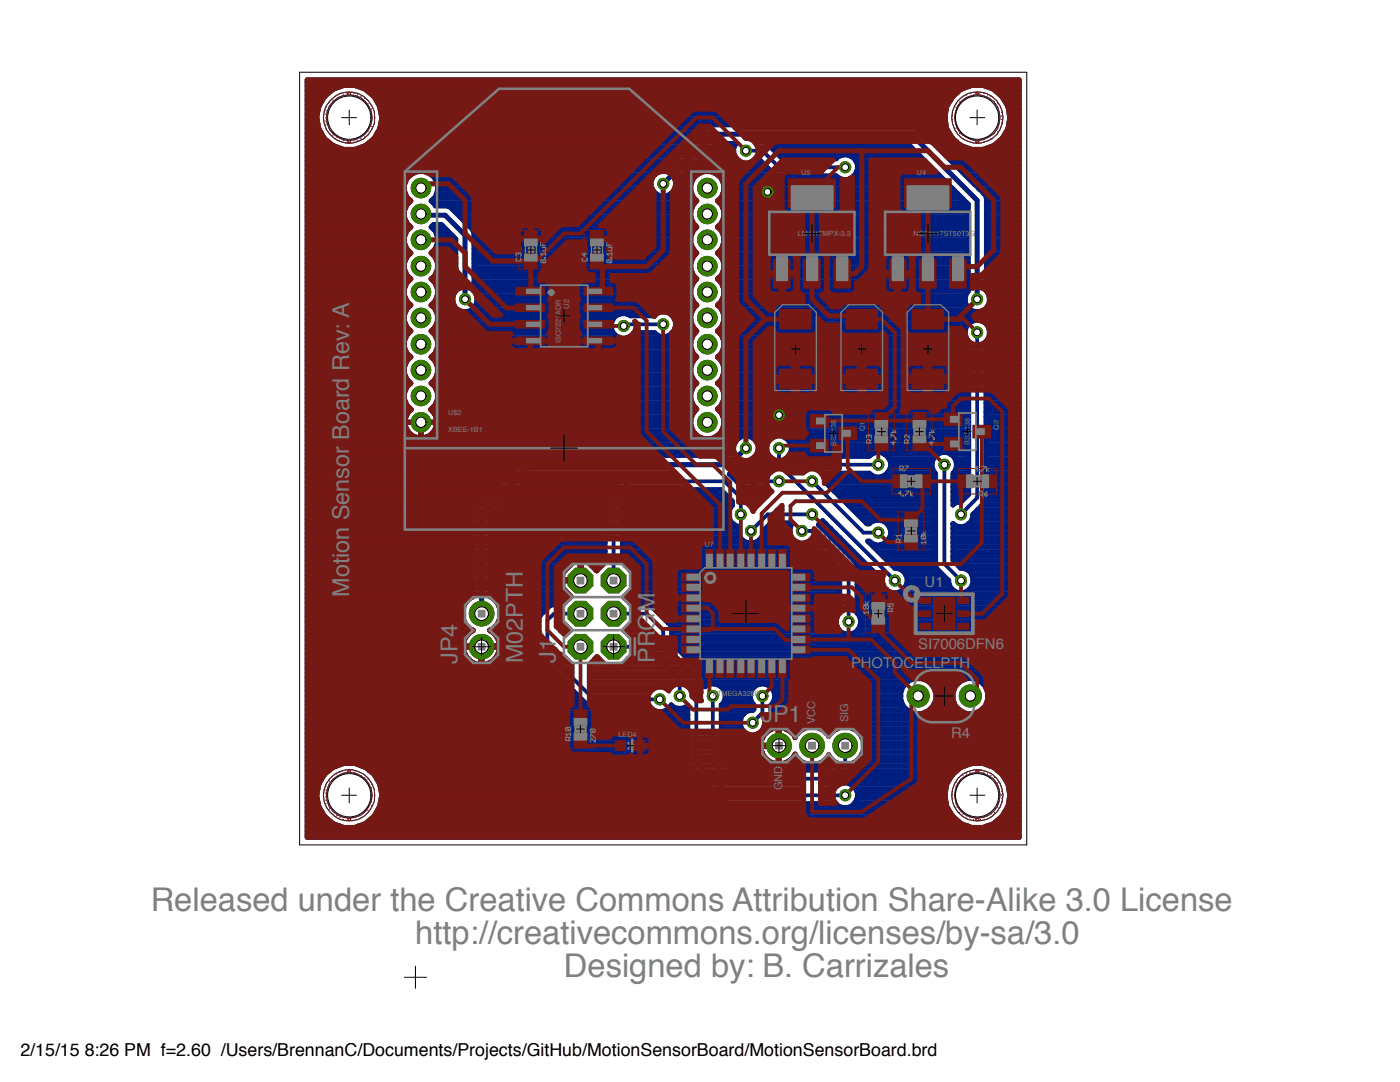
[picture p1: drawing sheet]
<svg xmlns="http://www.w3.org/2000/svg" width="279mm" height="216mm" viewBox="0 0 279 216" stroke-linecap="round" stroke-linejoin="round" font-family="sans-serif">
<defs><g id="words">
<g font-size="6.5" fill="#808080">
<text x="30.1" y="181.8">Released under the Creative Commons Attribution Share-Alike 3.0 License</text>
<text x="82.9" y="188.4">http://creativecommons.org/licenses/by-sa/3.0</text>
<text x="112.6" y="195">Designed by: B. Carrizales</text>
</g>
<g font-size="4.7" fill="#808080">
<text x="69.7" y="119.1" transform="rotate(-90 69.7 119.1)">Motion Sensor Board Rev: A</text>
<text x="91.3" y="132.5" transform="rotate(-90 91.3 132.5)">JP4</text>
<text x="104.3" y="132.3" transform="rotate(-90 104.3 132.3)">M02PTH</text>
<text x="110.9" y="132.3" transform="rotate(-90 110.9 132.3)">J1</text>
<text x="130.7" y="132.3" transform="rotate(-90 130.7 132.3)">PRGM</text>
<text x="151.9" y="144">JP1</text>
</g>
<text font-size="3.6" x="4.1" y="210.7">2/15/15 8:26 PM f=2.60 /Users/BrennanC/Documents/Projects/GitHub/MotionSensorBoard/MotionSensorBoard.brd</text>
<g font-size="3" fill="#808080">
<text x="184.5" y="117.2">U1</text>
<text x="183.2" y="129.5">SI7006DFN6</text>
<text x="169.8" y="133.2">PHOTOCELLPTH</text>
<text x="189.8" y="147.2">R4</text>
</g>
<g font-size="2.2" fill="#808080">
<text x="162.7" y="144.5" transform="rotate(-90 162.7 144.5)">VCC</text>
<text x="169.3" y="144.2" transform="rotate(-90 169.3 144.2)">SIG</text>
<text x="156.1" y="157.7" transform="rotate(-90 156.1 157.7)">GND</text>
</g>
<g font-size="1.4" fill="#808080">
<text x="159.9" y="34.8">U5</text>
<text x="183" y="34.8">U4</text>
<text x="159.2" y="47">LM1117MPX-3.3</text>
<text x="182.3" y="47">NCP1117ST50T3G</text>
<text x="113.6" y="61.6" transform="rotate(-90 113.6 61.6)">U2</text>
<text x="111.9" y="68.4" transform="rotate(-90 111.9 68.4)">ISO7221ADR</text>
<text x="89.5" y="82.8">U$2</text>
<text x="89.5" y="86.1">XBEE-1B1</text>
<text x="166.9" y="89.1" transform="rotate(-90 166.9 89.1)">BSS138</text>
<text x="172.6" y="86.1" transform="rotate(-90 172.6 86.1)">Q1</text>
<text x="193.6" y="88.7" transform="rotate(-90 193.6 88.7)">BSS138</text>
<text x="199.3" y="85.8" transform="rotate(-90 199.3 85.8)">Q2</text>
<text x="140.6" y="109.2">U7</text>
<text x="142.2" y="138.9">ATMEGA328P</text>
<text x="123.4" y="147">LED4</text>
</g>
</g></defs>
<path d="M194.7 18.5l.2-.1a5.1 5.1 0 0 1 5.3 5.1 5.1 5.1 0 0 1-5.3 5l-.2-.1 .2-.4a4.6 4.6 0 0 0 4.7-4.5 4.6 4.6 0 0 0-4.7-4.6z" fill-rule="evenodd" fill="#001e7f"/>
<path d="M194.8 18.6l.1-.2a5.1 5.1 0 0 1 5.3 5.1 5.1 5.1 0 0 1-5.3 5.1l-.1-.2 .1-.4a4.6 4.6 0 0 0 4.7-4.5 4.6 4.6 0 0 0-4.7-4.6z" fill="none" stroke="#001e7f" stroke-width=".2"/>
<path d="M191.2 20.1a4.6 4.6 0 0 1 4-1.7l.1 .1-.1 .4a4.6 4.6 0 0 0-4.7 4.6 4.6 4.6 0 0 0 4.7 4.5l.1 .2-.1 .3a5.1 5.1 0 0 1-4.8-2.9 5.1 5.1 0 0 1 .8-5.5z" fill-rule="evenodd" fill="#001e7f"/>
<path d="M191.2 20.1a4.6 4.6 0 0 1 4-1.7l.1 .2-.1 .3a4.6 4.6 0 0 0-4.7 4.6 4.6 4.6 0 0 0 4.7 4.5l.1 .2-.1 .4a5.1 5.1 0 0 1-4.8-3 5.1 5.1 0 0 1 .8-5.5z" fill="none" stroke="#001e7f" stroke-width=".2"/>
<path d="M69.4 18.5l.2-.1a5.1 5.1 0 0 1 5.2 5.1 5.1 5.1 0 0 1-5.2 5l-.2-.1 .2-.4a4.6 4.6 0 0 0 4.7-4.5 4.6 4.6 0 0 0-4.7-4.6z" fill-rule="evenodd" fill="#001e7f"/>
<path d="M69.4 18.6l.2-.2a5.1 5.1 0 0 1 5.2 5.1 5.1 5.1 0 0 1-5.2 5.1l-.2-.2 .2-.4a4.6 4.6 0 0 0 4.7-4.5 4.6 4.6 0 0 0-4.7-4.6z" fill="none" stroke="#001e7f" stroke-width=".2"/>
<path d="M65.9 20.1a4.4 4.4 0 0 1 3.9-1.7l.1 .1-.1 .4a4.6 4.6 0 0 0-4.7 4.6 4.6 4.6 0 0 0 4.7 4.5l.1 .2-.1 .3a5 5 0 0 1-4.8-2.9 5 5 0 0 1 .9-5.5z" fill-rule="evenodd" fill="#001e7f"/>
<path d="M65.9 20.1a4.4 4.4 0 0 1 3.9-1.7l.2 .2-.2 .3a4.6 4.6 0 0 0-4.7 4.6 4.6 4.6 0 0 0 4.7 4.5l.2 .2-.2 .4a5 5 0 0 1-4.8-3 5 5 0 0 1 .9-5.5z" fill="none" stroke="#001e7f" stroke-width=".2"/>
<path d="M194.9 153.6a5.1 5.1 0 0 1 5.3 5.1 5.1 5.1 0 0 1-5.3 5l-.2-.1 .2-.4a4.6 4.6 0 0 0 4.7-4.5 4.6 4.6 0 0 0-4.7-4.6l-.2-.1z" fill-rule="evenodd" fill="#001e7f"/>
<path d="M194.8 153.8l.1-.2a5.1 5.1 0 0 1 5.3 5.1 5.1 5.1 0 0 1-5.3 5.1l-.1-.2 .1-.3a4.6 4.6 0 0 0 4.7-4.6 4.6 4.6 0 0 0-4.7-4.6l-.1-.1z" fill="none" stroke="#001e7f" stroke-width=".2"/>
<path d="M191.2 155.3a5.4 5.4 0 0 1 4-1.7l.1 .2v.2l-.1 .1a4.6 4.6 0 0 0-4.7 4.6 4.6 4.6 0 0 0 4.7 4.5l.1 .2-.1 .3a5.1 5.1 0 0 1-4.8-2.9 5.1 5.1 0 0 1 .8-5.5z" fill-rule="evenodd" fill="#001e7f"/>
<path d="M191.2 155.3a5.4 5.4 0 0 1 4-1.7l.1 .2v.2l-.1 .1a4.6 4.6 0 0 0-4.7 4.6 4.6 4.6 0 0 0 4.7 4.6l.1 .1-.1 .4a5.1 5.1 0 0 1-4.8-3 5.1 5.1 0 0 1 .8-5.5z" fill="none" stroke="#001e7f" stroke-width=".2"/>
<path d="M69.6 153.6a5.1 5.1 0 0 1 5.2 5.1 5.1 5.1 0 0 1-5.2 5l-.2-.1 .2-.4a4.6 4.6 0 0 0 4.7-4.5 4.6 4.6 0 0 0-4.7-4.6l-.2-.1z" fill-rule="evenodd" fill="#001e7f"/>
<path d="M69.4 153.8l.2-.2a5.1 5.1 0 0 1 5.2 5.1 5.1 5.1 0 0 1-5.2 5.1l-.2-.2 .2-.3a4.6 4.6 0 0 0 4.7-4.6 4.6 4.6 0 0 0-4.7-4.6l-.2-.1z" fill="none" stroke="#001e7f" stroke-width=".2"/>
<path d="M65.9 155.3a5 5 0 0 1 3.9-1.7l.1 .4a4.7 4.7 0 0 0-4.3 2.8 4.7 4.7 0 0 0 .9 5.1 4.6 4.6 0 0 0 3.3 1.3l.1 .2-.1 .3a5 5 0 0 1-4.8-2.9 5 5 0 0 1 .9-5.5z" fill-rule="evenodd" fill="#001e7f"/>
<path d="M65.9 155.3a5 5 0 0 1 3.9-1.7l.2 .4a4.7 4.7 0 0 0-4.4 2.8 4.7 4.7 0 0 0 .9 5.1 4.6 4.6 0 0 0 3.3 1.4l.2 .1-.2 .4a5 5 0 0 1-4.8-3 5 5 0 0 1 .9-5.5z" fill="none" stroke="#001e7f" stroke-width=".2"/>
<g fill="none" stroke="#001e7f" stroke-width="1">
<path d="M61.3 15.9h142.1v151.2h-142.1zM61.3 19.1h3.7M61.3 18.1h4.8M61.3 17.2h6.8M61.3 16.4h142.1M64.7 19.3h.1M64.7 19.3v.1M64.7 19.3l-1.1 2M66.5 17.8h.1M66.5 17.8l2.1-.8h2.2l2.1 .8M66.5 17.8l-1.8 1.5M71.3 17.2h122.1"/>
<path d="M72.9 17.8h.1M72.9 17.8l1.8 1.5M73.3 18.1h118.1M74.4 19.1h115.9M74.7 19.3l1.1 2M74.7 19.3v.1M190.1 19.3h.1M190.1 19.3v.1M190.1 19.3l-1.2 2M191.8 17.8h.1M191.8 17.8l2.1-.8h2.3l2.1 .8M191.8 17.8l-1.7 1.5"/>
<path d="M196.7 17.2h6.7M198.3 17.8l1.7 1.5M198.3 17.8h.1M198.7 18.1h4.7M199.8 19.1h3.6M200 19.3v.1M200 19.3l1.2 2M61.3 35.8h19.8M61.3 39.6h20.1M61.3 38.6h19.6M61.3 37.7h19.4M61.3 36.8h19.4"/>
<path d="M61.3 34.9h20.7M61.3 34h71.1M61.3 33h72.1M61.3 32.1h73M61.3 31.2h73.9M61.3 30.2h74.9M61.3 29.3h5.8M61.3 28.4h4.3M61.3 27.5h3.3M61.3 26.5h2.8M61.3 25.6h2.3M61.3 24.7h2.1"/>
<path d="M61.3 23.7h2M61.3 22.8h2M61.3 21.9h2.1M61.3 20.9h2.5M61.3 20h3M63.2 23.5v.1M63.2 23.5l.4 2.2M63.6 21.3v.1M63.6 25.7v.1M63.6 21.3l-.4 2.2M63.6 25.7l1.1 1.9M64.7 27.6v.1"/>
<path d="M64.7 27.6l1.8 1.5M66.5 29.1l2.1 .7h2.2l2.1-.7M66.5 29.1h.1M72.3 29.3h64.8M72.9 29.1h.1M73.8 28.4h64.2M74.7 27.6h.1M74.7 27.6l-1.8 1.5M74.8 27.5h64.2M75.1 20h114.6M75.3 26.5h64.6M75.6 20.9h113.5"/>
<path d="M75.8 21.3l.4 2.2M75.8 21.3v.1M75.8 25.6h65M75.9 21.9h112.9M76 24.7h112.7M76.1 22.8h112.6M76.1 23.7h112.5M76.2 23.5l-.4 2.2-1.1 1.9M76.2 23.5v.1M86 34.9h44.7M86.6 39.6h51.9M86.9 35.8h43.2"/>
<path d="M87.1 38.6h43.7M87.2 36.8h42.7M87.3 37.7h42.9M132.4 36.7l9.9-9.9h39.6l13.1 13.2v19.7M133.9 38.6h4.1M134.6 37.7h3.3M134.9 36.8h3M135.8 35.8h2.5M136.8 34.9h2.3M137.7 34h15.9M138.6 33h14.1M139.6 32.1h7.8"/>
<path d="M140.5 31.2h6.2M141.4 30.2h5M142.3 29.3h4.2M143.2 34.9h11.5M143.8 39.6h48.2M144 35.8h44.3M144.3 38.6h46.8M144.4 36.8h44.9M144.5 37.7h45.7M150.3 32.1h1.4M153.9 29.3h27.9M154.8 30.2h27.9"/>
<path d="M155.7 31.2h11.9M168.2 35.8l-1-.4-.3-.3h-11.8l-.6-.3-3-3h-.9a2.48 2.48 0 0 1-3.3 .2 2.48 2.48 0 0 1-.5-3.4h-3.8l-8.2 8.3a2.45 2.45 0 0 1-2.5 2.2 2.45 2.45 0 0 1-2.4-2.4 2.45 2.45 0 0 1 2.3-2.5l9-9 .7-.3h40.3l.7 .3 13.7 13.7 .3 .7M169.2 35.8a2.53 2.53 0 0 0 1.8-3.4 2.53 2.53 0 0 0-3.8-1.1l-.3 .4h-10.8l-3-3.1h28l12.1 12.1v17.4M169.8 31.2h13.9M170.6 34.9h16.8M170.8 32.1h13.8M171 34h15.5M171.1 33h14.4M183.3 25.6h5.6M184.3 26.5h5.1M185.2 27.5h4.7M186.1 28.4h4.8"/>
<path d="M187 29.3h5.4M188 30.2h15.4M188.6 23.5v.1M188.6 23.5l.3 2.2M188.9 21.3v.1M188.9 25.7v.1M188.9 21.3l-.3 2.2M188.9 25.7l1.2 1.9M188.9 31.2h14.5M189.8 32.1h13.6M190.1 27.6v.1M190.1 27.6l1.7 1.5"/>
<path d="M190.8 33h12.6M191.7 34h11.7M191.8 29.1l2.1 .7h2.4M191.8 29.1h.1M192.6 34.9h10.8M193.5 35.8h9.9M194.4 36.8h9M195.3 37.7h8.1M196.3 38.6h7.1M196.9 39.6v18.5M196.9 39.6h6.5M197.7 29.3h5.7"/>
<path d="M198.3 29.1l-2.1 .7M198.3 29.1h.1M199.2 28.4h4.2M200 27.6l-1.7 1.5M200 27.6h.1M200 27.6v.1M200.2 27.5h3.2M200.4 20h3M200.7 26.5h2.7M201 20.9h2.4M201.2 25.7l-1.2 1.9M201.2 21.3v.1"/>
<path d="M201.2 25.7v.1M201.2 21.3l.3 2.2M201.2 25.6h2.2M201.3 21.9h2.1M201.4 24.7h2M201.4 22.8h2M201.5 23.5l-.3 2.2M201.5 23.5v.1M201.5 23.7h1.9M61.3 60h19.8M61.3 59h19.4M61.3 58.1h19.4"/>
<path d="M61.3 57.2h19.6M61.3 56.2h20.1M61.3 55.3h20.3M61.3 54.4h19.7M61.3 53.4h19.4M61.3 52.5h19.4M61.3 51.6h19.7M61.3 50.7h20.4M61.3 49.7h19.9M61.3 48.8h19.5M61.3 47.9h19.4M61.3 46.9h19.5"/>
<path d="M61.3 46h19.9M61.3 45.1h20.4M61.3 44.2h19.7M61.3 43.3h19.4M61.3 42.4h19.4M61.3 41.4h19.7M61.3 40.5h20.3M81.2 46l.8-.7a3.2 3.2 0 0 1 0-5.2 3.3 3.3 0 0 1 .9-5.8 3.3 3.3 0 0 1 4.4 3.8l-.5 1.3-.8 .7 .9 1h2.3l.7 .2 4.4 4.5 .3 .7v11.6M81.2 46l-.5 1.3v1.2l.5 1.2M81.2 49.7l.8 .8a3.2 3.2 0 0 0 0 5.1 3.2 3.2 0 0 0 0 5.3 3.2 3.2 0 0 0 0 5.2l-.8 .7-.5 1.2v1.3M84 42.7l.3 .2h4.5l4 4v12.8M86.2 45.1h2.2"/>
<path d="M86.3 50.7h4.7M86.5 55.3h4.5M86.5 40.5h52.2M86.6 56.2h4.4M86.8 46l.5 1.3v1.2l-.5 1.2M86.8 49.7l-.8 .8a3.2 3.2 0 0 1 0 5.1 3.2 3.2 0 0 1 0 5.3 3.2 3.2 0 0 1 0 5.2l.8 .7 .5 1.2v1.3M86.8 46l-.8-.7 .6-.5h1.5l2.9 2.9v10.4M86.8 49.7h4.2M86.8 46h2.5M86.9 60h3.5M87 51.6h4M87.1 54.4h3.9"/>
<path d="M87.1 57.2h3.9M87.2 59h3.2M87.2 48.8h3.8M87.2 46.9h3.1M87.3 58.1h3.7M87.3 53.4h3.7M87.3 52.5h3.7M87.3 47.9h3.7M89.9 41.4h48.2M90.9 42.4h47M91 58.1a2.51 2.51 0 0 0 .4 3.7M91.8 43.3h46.1"/>
<path d="M92.6 44.2h45.6M93.6 45.1h45.3M94.4 46h44M94.6 58.1a2.51 2.51 0 0 1-.4 3.7M94.6 58.1h43.3M94.6 57.2h43.4M94.6 56.2h43.9M94.6 55.3h44.1M94.6 54.4h43.5M94.6 53.4h43.3M94.6 52.5h43.3M94.6 51.6h43.6"/>
<path d="M94.6 50.7h44.3M94.6 49.7h43.8M94.6 48.8h43.3M94.6 47.9h43.3M94.6 46.9h43.3M95.1 59h42.8M95.2 60h43.1M138.4 46l.6-.7a3.4 3.4 0 0 1 0-5.2 3.3 3.3 0 0 1-.4-4.7 3.3 3.3 0 0 1 4.6-.6 3.3 3.3 0 0 1 .8 4.6l-.8 .7a3.2 3.2 0 0 1 0 5.2l.8 .7M138.4 46l-.5 1.3v1.2l.5 1.2M138.4 49.7l.6 .8a3.3 3.3 0 0 0 0 5.1 3.4 3.4 0 0 0 0 5.3M143.4 45.1h49.8M143.4 50.7h49.8"/>
<path d="M143.5 55.3h49.7M143.6 40.5h49.4M143.8 56.2h49.4M144 46l.5 1.3v1.2l-.5 1.2M144 49.7l-.8 .8a3.2 3.2 0 0 1 0 5.1 3.2 3.2 0 0 1 0 5.3 3.2 3.2 0 0 1 0 5.2l.8 .7 .5 1.2v1.3M144 49.7h49.2M144 46h49.2M144 60h48.6M144.1 51.6h49.1M144.1 44.2h49.1M144.2 54.4h49M144.2 41.4h49"/>
<path d="M144.3 57.2h48.9M144.3 48.8h48.9M144.4 59h48.3M144.4 46.9h48.8M144.5 58.1h48.7M144.5 53.4h48.7M144.5 52.5h48.7M144.5 47.9h48.7M144.5 43.3h48.7M144.5 42.4h48.7M193.2 58.1a2.51 2.51 0 0 0 .5 3.7M196.9 58.1a2.51 2.51 0 0 1-.5 3.7"/>
<path d="M196.9 58.1h6.5M196.9 57.2h6.5M196.9 56.2h6.5M196.9 55.3h6.5M196.9 54.4h6.5M196.9 53.4h6.5M196.9 52.5h6.5M196.9 51.6h6.5M196.9 50.7h6.5M196.9 49.7h6.5M196.9 48.8h6.5M196.9 47.9h6.5"/>
<path d="M196.9 46.9h6.5M196.9 46h6.5M196.9 45.1h6.5M196.9 44.2h6.5M196.9 43.3h6.5M196.9 42.4h6.5M196.9 41.4h6.5M196.9 40.5h6.5M197.4 59h6M197.5 60h5.9M61.3 79.4h19.4M61.3 78.5h19.4"/>
<path d="M61.3 77.6h19.7M61.3 76.6h20.4M61.3 75.7h19.9M61.3 74.8h19.5M61.3 73.9h19.4M61.3 72.9h19.5M61.3 72h19.9M61.3 71.1h20.5M61.3 70.2h19.7M61.3 69.3h19.4M61.3 68.3h19.4M61.3 67.4h19.7"/>
<path d="M61.3 66.5h20.3M61.3 65.6h20.1M61.3 64.6h19.6M61.3 63.7h19.4M61.3 62.8h19.4M61.3 61.8h19.8M61.3 60.9h20.6M80.7 69.3l.5 1.2 .8 .7-.8 .8M81.2 75.7l.8 .8a3.2 3.2 0 0 0 .1 5.2 3.2 3.2 0 0 0-.4 4.7 3.2 3.2 0 0 0 4.6 0 3.2 3.2 0 0 0-.3-4.7 3.2 3.2 0 0 0 0-5.2l.8-.8M81.2 72l-.5 1.2v1.3l.5 1.2M86.1 60.9h4.5M86.2 71.1h52.8"/>
<path d="M86.3 76.6h52.6M86.5 66.5h35.9M86.6 65.6h35.4M86.8 72l.5 1.2v1.3l-.5 1.2M86.8 75.7h51.6M86.8 72h51.6M86.9 61.8h4.5M87 77.6h51.2M87 70.2h51.2M87.1 67.4h36.7M87.1 74.8h50.8M87.1 64.6h34.9"/>
<path d="M87.2 72.9h50.7M87.3 69.3l-.5 1.2-.8 .7 .8 .8M87.3 79.4h50.6M87.3 78.5h50.6M87.3 73.9h50.6M87.3 69.3h50.6M87.3 68.3h50.6M87.3 63.7h35.1M87.3 62.8h36.2M91.4 61.8l.9 .4h.9l1-.4M94.2 61.8h44.1M94.9 60.9h44.1"/>
<path d="M122.4 63.6a2.49 2.49 0 0 1 3.4-.6h4.9a2.46 2.46 0 0 1 3.7 .1 2.46 2.46 0 0 1-.6 3.6 2.23 2.23 0 0 1-3.1-.3h-4.2a2.5 2.5 0 0 1-3.5 .7 2.5 2.5 0 0 1-.6-3.5zM125.2 67.4h12.9M125.3 62.8h5.5M126.5 66.5h4.2M133.9 62.8h4M134 66.5h4.7M134.6 63.7h3.3M134.6 65.6h3.9M134.8 64.6h3.2M137.9 69.3l.5 1.2 .6 .7-.6 .8M138.4 75.7l.6 .8a3.3 3.3 0 0 0 0 5.1 3.4 3.4 0 0 0-.3 4.9 3.4 3.4 0 0 0 4.9 0 3.4 3.4 0 0 0-.4-4.9 3.2 3.2 0 0 0 0-5.1l.8-.8M138.4 72l-.5 1.2v1.3l.5 1.2"/>
<path d="M139 60.9a3.3 3.3 0 0 0 0 5.2l-.6 .7-.5 1.2v1.3M143.3 60.9h49.6M143.4 71.1h49.9M143.4 76.6h49.9M143.6 66.5h49M143.8 65.6h48.9M144 72l.5 1.2v1.3l-.5 1.2M144 75.7h49.3M144 72h49.3M144 61.8h49.7M144.1 77.6h49.2M144.1 70.2h49.2"/>
<path d="M144.2 67.4h48.6M144.2 64.6h49.1M144.3 74.8h49M144.4 72.9h48.9M144.5 69.3l-.5 1.2-.8 .7 .8 .8M144.5 79.4h48.8M144.5 78.5h48.8M144.5 73.9h48.8M144.5 69.3h48.8M144.5 68.3h48.8M144.5 63.7h58.9M144.5 62.8h58.9"/>
<path d="M193.7 61.8l.9 .4h.9l.9-.4M196.4 61.8h7M196.8 79.4h6.6M196.8 78.5h6.6M196.8 77.6h6.6M196.8 76.6h6.6M196.8 75.7h6.6M196.8 74.8h6.6M196.8 73.9h6.6M196.8 72.9h6.6M196.8 72h6.6M196.8 71.1h6.6"/>
<path d="M196.8 70.2h6.6M196.8 69.3h6.6M196.8 68.3h6.6M196.8 64.6h6.6M197.2 60.9h6.2M197.3 67.4h6.1M197.4 65.6h6M197.5 66.5h5.9M61.3 94.3h40.5M61.3 99.8h34.9M61.3 99h35.8M61.3 98.1h36.8"/>
<path d="M61.3 97.1h37.7M61.3 96.2h38.6M61.3 95.3h39.6M61.3 93.4h41.4M61.3 92.5h42.4M61.3 91.5h43.3M61.3 90.6h83.8M61.3 89.7h84.7M61.3 88.8h85.2M61.3 87.8h85.7M61.3 86.9h20.9M61.3 86h20"/>
<path d="M61.3 85h19.7M61.3 84.1h19.6M61.3 83.2h19.7M61.3 82.2h20.3M61.3 81.3h20.3M61.3 80.4h19.7M80.9 84.3h6.2M84 84.3v3.1M84 86.9h.1M84 86h.1M84 85h.1M85.8 86.9h53.3"/>
<path d="M86.4 81.3h52.4M86.5 82.2h52M86.6 86h51.7M87 83.2h51M87.1 85h50.8M87.1 80.4h51M87.1 84.1h50.8M101.5 99.8h19.3M102.4 99h18.4M103.3 98.1h18M104.2 97.1h18.1M105.2 96.2h18"/>
<path d="M106.1 95.3h18M120.8 99l.2-.7 3.8-3.7h-18l-8.9 8.8v15.7a3.5 3.5 0 0 1 1.9 4M120.8 99v13.2l-1.7 1.7-1.7-1.7h-1.4v3.5h-18.1M124.3 99.8h21.7M125.2 99h19.9M126.2 98.1h17.9M143.2 86.9h50.1M143.5 81.3h49.8M143.8 82.2h49.5M144 86h49.3M144.1 80.4h49.2M144.3 83.2h49"/>
<path d="M144.4 85h48.9M144.5 84.1h48.8M146.2 95.3h3.3M146.6 94.3h7.1l.5-.4-.4-.8v-1.9a2.48 2.48 0 0 1-.2-3.5 2.48 2.48 0 0 1 3.5-.1 2.48 2.48 0 0 1 .2 3.4h16.2a2.48 2.48 0 0 1 3.5 0 2.48 2.48 0 0 1 0 3.5 2.48 2.48 0 0 1-3.5-.1h-9.6l.6 1.1v.5l8.5 8.5h.5a2.49 2.49 0 0 1 3.5 0 2.49 2.49 0 0 1 0 3.5 2.49 2.49 0 0 1-3.5 0h-.3l5.4 5.4a2.45 2.45 0 0 1 2.4 2.4 2.45 2.45 0 0 1-2.4 2.5 2.45 2.45 0 0 1-2.5-2.5l-11.9-11.9-.9 .9 7.5 7.4 .2 .7M147.2 96.2h1.4M147.5 93.4h6.4M148.4 92.5h5.4M148.9 89.4l-3.3 3.3h-39.7l-9.8 9.9v19.8M150.2 91.5h3.6M150.7 87.8h2.9M150.8 94.3l-.6 .3-2.4 2.3-2.2-2.3h.3l.7-.3 2.4-2.4a2.45 2.45 0 0 0 2.3-2.5 2.45 2.45 0 0 0-2.4-2.4 2.45 2.45 0 0 0-2.5 2.3l-1.6 1.6h-39.2l-.7 .3-10.4 10.4-.2 .7v16.8a3.5 3.5 0 0 0-2 4M151.1 90.6h2.2"/>
<path d="M151.2 88.8h1.9M151.3 89.7h1.7M157.3 87.8h36M157.6 90.6h16.4M157.8 88.8h35.5M157.9 89.7h35.4M164.4 95.3h22.3M164.6 96.2h22.1M165.5 97.1h21.2M166.5 98.1h20.2M167.4 99h19.3M168.3 99.8h18.4"/>
<path d="M176.5 90.6h10.7M177.1 94.3h9.4M177.4 91.5h8.9M177.7 93.4h8.4M177.7 92.5h8.3M189.7 90.6h3.6M190.2 99.8h1.8M190.2 99h2.8M190.2 98.1h3.1M190.2 97.1h3.1M190.2 96.2h3.1M190.2 95.3h3.1"/>
<path d="M190.4 94.3h2.9M190.6 91.5h2.7M190.9 93.4h2.4M190.9 92.5h2.4M196.7 99.8h6.7M196.8 94.3h6.6M196.8 99h6.6M196.8 98.1h6.6M196.8 97.1h6.6M196.8 96.2h6.6M196.8 95.3h6.6M196.8 93.4h6.6"/>
<path d="M196.8 92.5h6.6M196.8 91.5h6.6M196.8 90.6h6.6M196.8 89.7h6.6M196.8 88.8h6.6M196.8 87.8h6.6M196.8 86.9h6.6M196.8 86h6.6M196.8 85h6.6M196.8 84.1h6.6M196.8 83.2h6.6M196.8 82.2h6.6"/>
<path d="M196.8 81.3h6.6M196.8 80.4h6.6M61.3 104.5h33M61.3 115.7h33M61.3 119.4h32.5M61.3 118.5h33M61.3 117.5h33M61.3 116.6h33M61.3 114.7h33M61.3 113.8h33M61.3 112.9h33M61.3 112h33"/>
<path d="M61.3 111h33M61.3 110.1h33M61.3 109.2h33M61.3 108.2h33M61.3 107.3h33M61.3 106.4h33M61.3 105.4h33M61.3 103.6h33M61.3 102.6h33M61.3 101.7h33.1M61.3 100.8h34M97.9 104.5h22.9"/>
<path d="M97.9 118.5h15.5M97.9 117.5h14.6M97.9 116.6h14.4M97.9 114.7h14.4M97.9 113.8h14.8M97.9 112.9h15.7M97.9 112h22.9M97.9 111h22.9M97.9 110.1h22.9M97.9 109.2h22.9M97.9 108.2h22.9M97.9 107.3h22.9"/>
<path d="M97.9 106.4h22.9M97.9 105.4h22.9M97.9 103.6h22.9M98.4 119.4h15.2M98.7 102.6h22.1M99.6 101.7h21.2M100.5 100.8h20.3M112.3 115.7v-1.4l2.1-2.1h1.4v3.7h-3.5v1.4l1.7 1.8-1.7 1.6h-2l-.6 .2-1.9 1.9-.3 .6v7.3l.3 .6 9.7 9.7 .7 .2h11.8a2.42 2.42 0 0 0 4-.5 2.32 2.32 0 0 0 3.3 0v11.7l.2 .7 7.1 7 .6 .3h21.7l.3 .4 1 .3M115.8 114.7h.2M115.8 113.8h.2M115.8 112.9h.2M118 112.9h2.1"/>
<path d="M119 113.8h.1M124.2 104.5h22.1M124.2 112h41.4M124.2 111h40.5M124.2 110.1h39.7M124.2 109.2h38.7M124.2 108.2h24.8M124.2 107.3h23.6M124.2 106.4h23.2M124.2 105.4h23.2M124.2 103.6h21.4M124.2 102.6h21.2"/>
<path d="M124.2 101.7h21.4M124.2 100.8h22M124.7 119.4h42.9M124.8 112.9h41.8M125.2 118.5h42.4M125.8 113.8h41.7M126.1 117.5h41.5M126.3 115.7h41.3M126.3 116.6h41.3M126.3 114.7h41.3M147.4 105.4l.2-.3a2.48 2.48 0 0 1-2.1-1.7 2.48 2.48 0 0 1 .7-2.5v-.9l-2.3-2.3h-17.4l-2.3 2.3v12.2l2.1 2v3.2l-1.8 1.7 1.6 1.6h3.3l.7 .2 3.7 3.8 .2 .7v2.9l6.4 6.3 .3 .6v1.8M147.4 105.4v1l.4 .9"/>
<path d="M147.8 107.3a2.45 2.45 0 0 0 4.1 0M150.6 108.2h8.7M151.9 107.3h6.1M152.3 106.4h5.4M152.8 105.4h4.9M153.7 104.5h4.3M157.7 105.4v1l.3 .9M158 104.5l-.3 .9M158 107.3a2.39 2.39 0 0 0 3.6 .6l6 6v8.5a2.46 2.46 0 0 0 0 3.4 2.46 2.46 0 0 0 3.4 0 2.46 2.46 0 0 0 0-3.4v-9.5M158 104.5l.2-.2h-4.3l-1.6 1.6v.5l-.4 .9M160.9 108.2h1.1M163.6 104.5h1.3"/>
<path d="M164 105.4h1.8M165 106.4h1.7M165.9 107.3h1.8M166.8 108.2h1.7M167.7 109.2h1.7M168.7 110.1h1.7M169.3 100.8h17.4M169.6 111h1.7M170.2 101.7h16.5M170.5 112h1.7M171 115.7h5M171 119.4h32.4"/>
<path d="M171 118.5h32.4M171 117.5h5.8M171 116.6h5.2M171 114.7h4M171 113.8h3.1M171 112.9h2.2M171.1 102.6h15.6M172.1 103.6h14.6M173.4 108.2h.4M174.3 109.2h12.4M175.3 110.1h11.4M176.2 111h10.5"/>
<path d="M176.7 108.2h10M177 104.5h9.7M177.1 112h9.6M177.5 107.3h9.2M177.6 105.4h9.1M177.7 106.4h9M178.1 112.9h8.6M180 113.8h7.3M180.3 117.5h9.7M180.8 114.7h7.4M180.9 116.6h8.5M181 115.7h8.2"/>
<path d="M190.2 104.5v7.3l1.5 1.6a2.45 2.45 0 0 1 2.5 2.4 2.45 2.45 0 0 1-2.4 2.5 2.45 2.45 0 0 1-2.5-2.5l-2.3-2.3-.3-.6M190.2 104.5h.1M190.2 111h13.2M190.2 110.1h13.2M190.2 109.2h13.2M190.2 108.2h13.2M190.2 107.3h13.2M190.2 106.4h13.2M190.2 105.4h13.2M190.4 112h13M191.3 112.9h12.1M193.2 113.8h10.2"/>
<path d="M193.3 104.5h10.1M193.5 117.5h9.9M193.9 114.7h9.5M194 103.6h9.4M194.1 116.6h9.3M194.2 102.6l2.3-2.3 .3-.6v-31.6a2.46 2.46 0 0 0 0-3.5 2.46 2.46 0 0 0-3.5 0 2.46 2.46 0 0 0 0 3.5v30.6l-1.5 1.5h-.5l-.9 .3-.2 .3v-6.3a2.49 2.49 0 0 0 0-3.5 2.49 2.49 0 0 0-3.5 0 2.49 2.49 0 0 0 0 3.5v18.4M194.2 102.6a2.39 2.39 0 0 1-1.4 2.3 2.39 2.39 0 0 1-2.6-.4M194.2 115.7h9.2M194.2 102.6h9.2M195.1 101.7h8.3M196 100.8h7.4M61.3 139.8h55.1"/>
<path d="M61.3 138.9h54.1M61.3 137.9h53.2M61.3 137h52.3M61.3 136.1h51.3M61.3 135.1h50.4M61.3 134.2h49.5M61.3 133.3h48.5M61.3 132.4h33.4M61.3 131.4h32.1M61.3 130.5h31.5M61.3 129.6h31.2M61.3 128.6h31.2"/>
<path d="M61.3 127.7h31.3M61.3 126.9h31.9M61.3 125.9h33M61.3 125h32M61.3 124.1h31.3M61.3 123.1h31M61.3 122.2h31M61.3 121.3h31.2M61.3 120.3h31.6M92.3 123.1l.6 1.5 1 1 .5 .2a3.6 3.6 0 0 0-1.9 3.1h3.4v3.7l-1.2-.2M94.7 132.4a3.5 3.5 0 0 1-2.2-3.3h7.2v.2a3.5 3.5 0 0 1-2.2 3.1M95.9 132.4h.3"/>
<path d="M95.9 131.4h.3M95.9 130.5h.3M95.9 129.6h.3M97.5 132.4h11.4M97.9 125.9h9.6M98.7 131.4h9.3M98.8 125h8.7M99 126.9h8.5M99.3 120.3h13.3M99.4 130.5h8.1M99.5 127.7h8M99.5 124.1h8"/>
<path d="M99.7 129.6h7.8M99.7 128.6h7.8M99.7 121.3h9.6M99.8 123.1l-.5 1.5-1.1 1-.5 .2a3.6 3.6 0 0 1 2 3.1h-3.5v3.7l1.3-.2M99.8 123.1h7.9M99.8 122.2h8.6M125.7 120.3h41.9M130.3 121.3h37.3M131.3 122.2h36.3M132.2 123.1h34.9M133.1 124.1h33.8M133.9 125h33.2"/>
<path d="M134 127.7h69.4M134 126.9h69.4M134 125.9h33.7M134.5 128.6h68.9M135.4 129.6h68M136.3 130.5h67.1M137.3 131.4h66.1M138.2 132.4h65.2M139.1 133.3h64.3M140.1 134.2h63.3M140.7 137a2.52 2.52 0 0 1 3.2 .1 2.52 2.52 0 0 1 .5 3.2l-.4 .4v10.7l2.2 2.3h18.4l1.9-1.8-1-1-.1-.3a3.7 3.7 0 0 1-3.4 2.1 3.7 3.7 0 0 1-3.3-2.2 3.6 3.6 0 0 1-3.1 1.9v-3.5h-3.8v.2M140.7 137h.1"/>
<path d="M140.7 136.1h40.4M140.7 135.1h62.7M143.9 137h6.7M144.5 139.8h5.4M144.5 137.9h5.4M144.7 138.9h5M150.1 137.5a2.45 2.45 0 0 1 3.6-.5 2.45 2.45 0 0 1 .2 3.7v1.8l-.3 .7-1 1a2.45 2.45 0 0 1-2.5 2.5 2.45 2.45 0 0 1-2.4-2.6 2.45 2.45 0 0 1 2.5-2.3l.3-.3v-.8a2.28 2.28 0 0 1-.4-3.2zM153.7 137h26.6M154.5 139.8h25.4M154.5 137.9h25.4M154.6 138.9h25.2M171 125.9h32.4"/>
<path d="M171 122.2h32.4M171 121.3h32.4M171 120.3h32.4M171.6 125h31.8M171.6 123.1h31.8M171.7 124.1h31.7M185.4 136.1h6.1M186.3 137h4.3M186.6 137.9h3.7M186.7 139.8h3.6M186.8 138.9h3.4M195.8 136.1h7.6"/>
<path d="M196.6 137h6.8M197 139.8h6.4M197 137.9h6.4M197.1 138.9h6.3M61.3 159.3h2M61.3 158.3h2M61.3 157.4h2.1M61.3 156.5h2.3M61.3 155.6h2.8M61.3 154.7h3.3M61.3 153.8h4.3M61.3 152.8h5.9"/>
<path d="M61.3 151.9h76M61.3 151h76M61.3 150.1h76M61.3 149.1h76M61.3 148.2h76M61.3 147.3h76M61.3 146.3h76M61.3 145.4h76M61.3 144.5h76M61.3 143.5h76M61.3 142.6h76M61.3 141.7h69.1"/>
<path d="M61.3 140.7h56M63.2 158.7v.1M63.2 158.7l.4 2.2M63.6 156.5v.1M63.6 156.5l-.4 2.2M64.7 154.5v.1M64.7 154.5h.1M64.7 154.5l-1.1 2M66.5 153.1h.1M66.5 153.1l2.1-.8h2.2l2.1 .8M66.5 153.1l-1.8 1.4M72.2 152.8h65.2"/>
<path d="M72.9 153.1h.1M72.9 153.1l1.8 1.4M73.8 153.8h64.4M74.7 154.5v.1M74.7 154.5l1.1 2M74.8 154.7h64.3M75.3 155.6h64.8M75.8 156.5v.1M75.8 156.5l.4 2.2M75.8 156.5h65.2M76 157.4h65.9M76.1 159.3h67.7"/>
<path d="M76.1 158.3h66.8M76.2 158.7v.1M76.2 158.7l-.4 2.2M133 141.7h4.3M133.9 140.7h.1M144 151h8.5M144 150.1h8.1M144 149.1h7.8M144 148.2h7.9M144 147.3h8.2M144 146.3h4.9M144 145.4h4"/>
<path d="M144 144.5h3.8M144 143.5h3.8M144 142.6h4.4M144 141.7h6.3M144 140.7h6.5M144.5 151.9h9M145.4 152.8h20.1M151.4 146.3h1.4M151.8 149.1a3.5 3.5 0 0 0 1.7 2.8M152.3 145.4h2M152.6 144.5h50.8M153.3 143.5h50.1"/>
<path d="M153.5 151.9l.5 .3 1.3 .2v-7.3a3.6 3.6 0 0 0-3.5 3.6h3.8v-3.6a3.9 3.9 0 0 1 3.1 2.1 3.7 3.7 0 0 1 3.3-2.2 3.7 3.7 0 0 1 3.4 1.9 3.8 3.8 0 0 1 6-.7 3.8 3.8 0 0 1-1 6l-.3 .9-4 3.9h.8a2.47 2.47 0 0 1 3.9 .5 2.47 2.47 0 0 1-1.6 3.6M153.9 142.6h49.5M153.9 141.7h27.1M153.9 140.7h26.3M155.3 151.9h.3M155.3 151h.3M155.3 150.1h.3M155.3 149.1h.3M155.3 148.2h.3M155.3 147.3h.3M155.3 146.3h.3M155.3 145.4h.3"/>
<path d="M156.7 145.4h3.8M157.4 151.9h2.4M158.1 146.3h1.2M158.3 151h.6M163.6 145.4h3.5M164.3 151.9h2.1M164.9 146.3h.9M165.2 151h.3M166.6 156.5h.9M167.6 155.6h21.8M168.5 154.7h21.5M169.4 153.8h21.6"/>
<path d="M169.8 156.5h19.1M170.2 152.8h22.4M170.2 145.4h33.2M170.8 157.4h17.9M170.9 151.9h32.5M171 159.3h17.7M171.1 158.3h17.5M171.5 146.3h31.9M171.8 151h31.6M172.1 147.3h31.3M172.2 150.1h31.2M172.4 149.1h31"/>
<path d="M172.4 148.2h31M185.4 141.7h6.1M186.3 140.7h4.3M188.6 158.7v.1M188.6 158.7l.3 2.2M188.9 156.5v.1M188.9 156.5l-.3 2.2M190.1 154.5h.1M190.1 154.5l-1.2 2M193.9 152.3h2.3l2.1 .8M193.9 152.3v.1M193.9 152.3l-2.1 .8-1.7 1.4"/>
<path d="M195.9 141.7h7.5M196.7 140.7h6.7M197.5 152.8h5.9M198.3 153.1l1.7 1.4M198.3 153.1h.1M199.1 153.8h4.3M200 154.5v.1M200 154.5l1.2 2M200.1 154.7h3.3M200.7 155.6h2.7M201.2 156.5v.1M201.2 156.5l.3 2.2"/>
<path d="M201.2 156.5h2.2M201.4 157.4h2M201.4 159.3h2M201.5 158.7v.1M201.5 158.7l-.3 2.2M201.5 158.3h1.9M61.3 161.1h2.4M61.3 166.7h142.1M61.3 165.8h142.1M61.3 164.9h6.6M61.3 163.9h4.7M61.3 163h3.6"/>
<path d="M61.3 162.1h3M61.3 160.2h2.1M63.6 160.9v.1M63.6 160.9l1.1 1.9M64.7 162.8v.1M64.7 162.8l1.8 1.6M66.5 164.4l2.1 .7h2.3M66.5 164.4h.1M71.4 164.9h121.9M72.9 164.4h.1M72.9 164.4l-2.1 .7M73.4 163.9h118"/>
<path d="M74.5 163h115.8M74.7 162.8v.1M74.7 162.8h.1M74.7 162.8l-1.8 1.6M75.1 162.1h114.5M75.6 161.1h113.5M75.8 160.9v.1M75.8 160.9l-1.1 1.9M75.9 160.2h68.9M170.5 160.2h18.3M188.9 160.9v.1M188.9 160.9l1.2 1.9"/>
<path d="M190.1 162.8v.1M190.1 162.8l1.7 1.6M191.8 164.4l2.1 .7h2.3l2.1-.7M191.8 164.4h.1M196.8 164.9h6.6M198.3 164.4h.1M198.7 163.9h4.7M199.8 163h3.6M200 162.8v.1M200 162.8l-1.7 1.6M200 162.8h.1M200.5 162.1h2.9"/>
<path d="M201 161.1h2.4M201.2 160.9v.1M201.2 160.9l-1.2 1.9M201.3 160.2h2.1"/>
<circle cx="183.3" cy="138.9" r="3.6"/>
<circle cx="193.7" cy="138.9" r="3.6"/>
</g>
<g fill="none" stroke="#001e7f" stroke-width=".76">
<path d="M148.9 30.1h3.3l3.3 3.3h13.2M132.4 64.7h-7.6l-.3 .3M195 66.3v33l-3.2 3.3M147.8 99.3l-3.3-3.3h-18.7l-3.4 3.3v16.5M147.8 99.3v3.3M155.5 96h-4.3l-3.4 3.3M155.5 89.4v3.3M155.5 92.7h19.8M155.5 92.7l23.1 23.1M162.1 96l10.2 10.3h3M188.5 92.7v19.8l3.3 3.3M160 105.9h2.1l7.3 7.3v10.9"/>
<path d="M162.1 102.6h-8.9l-3.3 3.3M115.8 122.4h-5.2l-1.4 1.3v6.6l9.4 9.3h13.1M122.4 122.4h6.7l3.3 3.4v3.3l6.6 6.5v16.5l6.6 6.6h23.1M122.4 129.1h6.7l6.6 6.5v3.3M142.3 138.9v13.2l3.3 3.3h19.8l3.3-3.3v-3.3M152.2 138.9v3.3l-2 2"/>
</g>
<circle cx="122.4" cy="129" r="2.66" fill="#367900"/>
<circle cx="122.4" cy="129.1" r="2.66" fill="none" stroke="#367900" stroke-width=".2"/>
<circle cx="122.4" cy="129" r="1.35" fill="#fff"/>
<circle cx="122.4" cy="129.1" r="1.35" fill="none" stroke="#000" stroke-width=".2"/>
<circle cx="115.8" cy="129" r="2.66" fill="#367900"/>
<circle cx="115.8" cy="129.1" r="2.66" fill="none" stroke="#367900" stroke-width=".2"/>
<circle cx="115.8" cy="129" r="1.35" fill="#fff"/>
<circle cx="115.8" cy="129.1" r="1.35" fill="none" stroke="#000" stroke-width=".2"/>
<circle cx="122.4" cy="122.4" r="2.66" fill="#367900"/>
<circle cx="122.4" cy="122.4" r="2.66" fill="none" stroke="#367900" stroke-width=".2"/>
<circle cx="122.4" cy="122.4" r="1.35" fill="#fff"/>
<circle cx="122.4" cy="122.4" r="1.35" fill="none" stroke="#000" stroke-width=".2"/>
<circle cx="115.8" cy="122.4" r="2.66" fill="#367900"/>
<circle cx="115.8" cy="122.4" r="2.66" fill="none" stroke="#367900" stroke-width=".2"/>
<circle cx="115.8" cy="122.4" r="1.35" fill="#fff"/>
<circle cx="115.8" cy="122.4" r="1.35" fill="none" stroke="#000" stroke-width=".2"/>
<circle cx="122.4" cy="115.8" r="2.66" fill="#367900"/>
<circle cx="122.4" cy="115.8" r="2.66" fill="none" stroke="#367900" stroke-width=".2"/>
<circle cx="122.4" cy="115.8" r="1.35" fill="#fff"/>
<circle cx="122.4" cy="115.8" r="1.35" fill="none" stroke="#000" stroke-width=".2"/>
<circle cx="115.8" cy="115.8" r="2.66" fill="#367900"/>
<circle cx="115.8" cy="115.8" r="2.66" fill="none" stroke="#367900" stroke-width=".2"/>
<circle cx="115.8" cy="115.8" r="1.35" fill="#fff"/>
<circle cx="115.8" cy="115.8" r="1.35" fill="none" stroke="#000" stroke-width=".2"/>
<circle cx="84" cy="84.2" r="1.95" fill="#367900"/>
<circle cx="84" cy="84.3" r="1.95" fill="none" stroke="#367900" stroke-width=".2"/>
<circle cx="84" cy="84.2" r="1.02" fill="#fff"/>
<circle cx="84" cy="84.3" r="1.02" fill="none" stroke="#000" stroke-width=".2"/>
<circle cx="84" cy="79" r="1.95" fill="#367900"/>
<circle cx="84" cy="79" r="1.95" fill="none" stroke="#367900" stroke-width=".2"/>
<circle cx="84" cy="79" r="1.02" fill="#fff"/>
<circle cx="84" cy="79" r="1.02" fill="none" stroke="#000" stroke-width=".2"/>
<circle cx="84" cy="73.8" r="1.95" fill="#367900"/>
<circle cx="84" cy="73.9" r="1.95" fill="none" stroke="#367900" stroke-width=".2"/>
<circle cx="84" cy="73.8" r="1.02" fill="#fff"/>
<circle cx="84" cy="73.9" r="1.02" fill="none" stroke="#000" stroke-width=".2"/>
<circle cx="84" cy="68.7" r="1.95" fill="#367900"/>
<circle cx="84" cy="68.7" r="1.95" fill="none" stroke="#367900" stroke-width=".2"/>
<circle cx="84" cy="68.7" r="1.02" fill="#fff"/>
<circle cx="84" cy="68.7" r="1.02" fill="none" stroke="#000" stroke-width=".2"/>
<circle cx="84" cy="63.4" r="1.95" fill="#367900"/>
<circle cx="84" cy="63.4" r="1.95" fill="none" stroke="#367900" stroke-width=".2"/>
<circle cx="84" cy="63.4" r="1.02" fill="#fff"/>
<circle cx="84" cy="63.4" r="1.02" fill="none" stroke="#000" stroke-width=".2"/>
<circle cx="84" cy="58.3" r="1.95" fill="#367900"/>
<circle cx="84" cy="58.3" r="1.95" fill="none" stroke="#367900" stroke-width=".2"/>
<circle cx="84" cy="58.3" r="1.02" fill="#fff"/>
<circle cx="84" cy="58.3" r="1.02" fill="none" stroke="#000" stroke-width=".2"/>
<circle cx="84" cy="53.1" r="1.95" fill="#367900"/>
<circle cx="84" cy="53.1" r="1.95" fill="none" stroke="#367900" stroke-width=".2"/>
<circle cx="84" cy="53.1" r="1.02" fill="#fff"/>
<circle cx="84" cy="53.1" r="1.02" fill="none" stroke="#000" stroke-width=".2"/>
<circle cx="84" cy="47.8" r="1.95" fill="#367900"/>
<circle cx="84" cy="47.9" r="1.95" fill="none" stroke="#367900" stroke-width=".2"/>
<circle cx="84" cy="47.8" r="1.02" fill="#fff"/>
<circle cx="84" cy="47.9" r="1.02" fill="none" stroke="#000" stroke-width=".2"/>
<circle cx="84" cy="42.7" r="1.95" fill="#367900"/>
<circle cx="84" cy="42.7" r="1.95" fill="none" stroke="#367900" stroke-width=".2"/>
<circle cx="84" cy="42.7" r="1.02" fill="#fff"/>
<circle cx="84" cy="42.7" r="1.02" fill="none" stroke="#000" stroke-width=".2"/>
<circle cx="84" cy="37.5" r="1.95" fill="#367900"/>
<circle cx="84" cy="37.5" r="1.95" fill="none" stroke="#367900" stroke-width=".2"/>
<circle cx="84" cy="37.5" r="1.02" fill="#fff"/>
<circle cx="84" cy="37.5" r="1.02" fill="none" stroke="#000" stroke-width=".2"/>
<circle cx="141.1" cy="84.2" r="1.95" fill="#367900"/>
<circle cx="141.2" cy="84.3" r="1.95" fill="none" stroke="#367900" stroke-width=".2"/>
<circle cx="141.1" cy="84.2" r="1.02" fill="#fff"/>
<circle cx="141.2" cy="84.3" r="1.02" fill="none" stroke="#000" stroke-width=".2"/>
<circle cx="141.1" cy="79" r="1.95" fill="#367900"/>
<circle cx="141.2" cy="79" r="1.95" fill="none" stroke="#367900" stroke-width=".2"/>
<circle cx="141.1" cy="79" r="1.02" fill="#fff"/>
<circle cx="141.2" cy="79" r="1.02" fill="none" stroke="#000" stroke-width=".2"/>
<circle cx="141.1" cy="73.8" r="1.95" fill="#367900"/>
<circle cx="141.2" cy="73.9" r="1.95" fill="none" stroke="#367900" stroke-width=".2"/>
<circle cx="141.1" cy="73.8" r="1.02" fill="#fff"/>
<circle cx="141.2" cy="73.9" r="1.02" fill="none" stroke="#000" stroke-width=".2"/>
<circle cx="141.1" cy="68.7" r="1.95" fill="#367900"/>
<circle cx="141.2" cy="68.7" r="1.95" fill="none" stroke="#367900" stroke-width=".2"/>
<circle cx="141.1" cy="68.7" r="1.02" fill="#fff"/>
<circle cx="141.2" cy="68.7" r="1.02" fill="none" stroke="#000" stroke-width=".2"/>
<circle cx="141.1" cy="63.4" r="1.95" fill="#367900"/>
<circle cx="141.2" cy="63.4" r="1.95" fill="none" stroke="#367900" stroke-width=".2"/>
<circle cx="141.1" cy="63.4" r="1.02" fill="#fff"/>
<circle cx="141.2" cy="63.4" r="1.02" fill="none" stroke="#000" stroke-width=".2"/>
<circle cx="141.1" cy="58.3" r="1.95" fill="#367900"/>
<circle cx="141.2" cy="58.3" r="1.95" fill="none" stroke="#367900" stroke-width=".2"/>
<circle cx="141.1" cy="58.3" r="1.02" fill="#fff"/>
<circle cx="141.2" cy="58.3" r="1.02" fill="none" stroke="#000" stroke-width=".2"/>
<circle cx="141.1" cy="53.1" r="1.95" fill="#367900"/>
<circle cx="141.2" cy="53.1" r="1.95" fill="none" stroke="#367900" stroke-width=".2"/>
<circle cx="141.1" cy="53.1" r="1.02" fill="#fff"/>
<circle cx="141.2" cy="53.1" r="1.02" fill="none" stroke="#000" stroke-width=".2"/>
<circle cx="141.1" cy="47.8" r="1.95" fill="#367900"/>
<circle cx="141.2" cy="47.9" r="1.95" fill="none" stroke="#367900" stroke-width=".2"/>
<circle cx="141.1" cy="47.8" r="1.02" fill="#fff"/>
<circle cx="141.2" cy="47.9" r="1.02" fill="none" stroke="#000" stroke-width=".2"/>
<circle cx="141.1" cy="42.7" r="1.95" fill="#367900"/>
<circle cx="141.2" cy="42.7" r="1.95" fill="none" stroke="#367900" stroke-width=".2"/>
<circle cx="141.1" cy="42.7" r="1.02" fill="#fff"/>
<circle cx="141.2" cy="42.7" r="1.02" fill="none" stroke="#000" stroke-width=".2"/>
<circle cx="141.1" cy="37.5" r="1.95" fill="#367900"/>
<circle cx="141.2" cy="37.5" r="1.95" fill="none" stroke="#367900" stroke-width=".2"/>
<circle cx="141.1" cy="37.5" r="1.02" fill="#fff"/>
<circle cx="141.2" cy="37.5" r="1.02" fill="none" stroke="#000" stroke-width=".2"/>
<circle cx="155.4" cy="148.8" r="2.46" fill="#367900"/>
<circle cx="155.5" cy="148.8" r="2.46" fill="none" stroke="#367900" stroke-width=".2"/>
<circle cx="155.4" cy="148.8" r="1.35" fill="#fff"/>
<circle cx="155.5" cy="148.8" r="1.35" fill="none" stroke="#000" stroke-width=".2"/>
<circle cx="162.1" cy="148.8" r="2.46" fill="#367900"/>
<circle cx="162.1" cy="148.8" r="2.46" fill="none" stroke="#367900" stroke-width=".2"/>
<circle cx="162.1" cy="148.8" r="1.35" fill="#fff"/>
<circle cx="162.1" cy="148.8" r="1.35" fill="none" stroke="#000" stroke-width=".2"/>
<circle cx="168.7" cy="148.8" r="2.46" fill="#367900"/>
<circle cx="168.7" cy="148.8" r="2.46" fill="none" stroke="#367900" stroke-width=".2"/>
<circle cx="168.7" cy="148.8" r="1.35" fill="#fff"/>
<circle cx="168.7" cy="148.8" r="1.35" fill="none" stroke="#000" stroke-width=".2"/>
<circle cx="193.6" cy="138.9" r="2.2" fill="#367900"/>
<circle cx="193.7" cy="138.9" r="2.2" fill="none" stroke="#367900" stroke-width=".2"/>
<circle cx="193.6" cy="138.9" r="1.02" fill="#fff"/>
<circle cx="193.7" cy="138.9" r="1.02" fill="none" stroke="#000" stroke-width=".2"/>
<circle cx="183.2" cy="138.9" r="2.2" fill="#367900"/>
<circle cx="183.2" cy="138.9" r="2.2" fill="none" stroke="#367900" stroke-width=".2"/>
<circle cx="183.2" cy="138.9" r="1.02" fill="#fff"/>
<circle cx="183.2" cy="138.9" r="1.02" fill="none" stroke="#000" stroke-width=".2"/>
<circle cx="96.1" cy="129" r="2.46" fill="#367900"/>
<circle cx="96.1" cy="129.1" r="2.46" fill="none" stroke="#367900" stroke-width=".2"/>
<circle cx="96.1" cy="129" r="1.35" fill="#fff"/>
<circle cx="96.1" cy="129.1" r="1.35" fill="none" stroke="#000" stroke-width=".2"/>
<circle cx="96.1" cy="122.4" r="2.46" fill="#367900"/>
<circle cx="96.1" cy="122.4" r="2.46" fill="none" stroke="#367900" stroke-width=".2"/>
<circle cx="96.1" cy="122.4" r="1.35" fill="#fff"/>
<circle cx="96.1" cy="122.4" r="1.35" fill="none" stroke="#000" stroke-width=".2"/>
<circle cx="155.4" cy="82.8" r="1.1" fill="#367900"/>
<circle cx="155.5" cy="82.8" r="1.1" fill="none" stroke="#367900" stroke-width=".2"/>
<circle cx="155.4" cy="82.8" r=".68" fill="#fff"/>
<circle cx="155.5" cy="82.8" r=".68" fill="none" stroke="#000" stroke-width=".2"/>
<circle cx="153.2" cy="38.3" r="1.1" fill="#367900"/>
<circle cx="153.2" cy="38.3" r="1.1" fill="none" stroke="#367900" stroke-width=".2"/>
<circle cx="153.2" cy="38.3" r=".68" fill="#fff"/>
<circle cx="153.2" cy="38.3" r=".68" fill="none" stroke="#000" stroke-width=".2"/>
<circle cx="195" cy="59.7" r="1.1" fill="#367900"/>
<circle cx="195" cy="59.7" r="1.1" fill="none" stroke="#367900" stroke-width=".2"/>
<circle cx="195" cy="59.7" r=".68" fill="#fff"/>
<circle cx="195" cy="59.7" r=".68" fill="none" stroke="#000" stroke-width=".2"/>
<circle cx="132.3" cy="36.7" r="1.1" fill="#367900"/>
<circle cx="132.4" cy="36.7" r="1.1" fill="none" stroke="#367900" stroke-width=".2"/>
<circle cx="132.3" cy="36.7" r=".68" fill="#fff"/>
<circle cx="132.4" cy="36.7" r=".68" fill="none" stroke="#000" stroke-width=".2"/>
<circle cx="195" cy="66.3" r="1.1" fill="#367900"/>
<circle cx="195" cy="66.3" r="1.1" fill="none" stroke="#367900" stroke-width=".2"/>
<circle cx="195" cy="66.3" r=".68" fill="#fff"/>
<circle cx="195" cy="66.3" r=".68" fill="none" stroke="#000" stroke-width=".2"/>
<circle cx="191.8" cy="102.6" r="1.1" fill="#367900"/>
<circle cx="191.8" cy="102.6" r="1.1" fill="none" stroke="#367900" stroke-width=".2"/>
<circle cx="191.8" cy="102.6" r=".68" fill="#fff"/>
<circle cx="191.8" cy="102.6" r=".68" fill="none" stroke="#000" stroke-width=".2"/>
<circle cx="160" cy="105.9" r="1.1" fill="#367900"/>
<circle cx="160" cy="105.9" r="1.1" fill="none" stroke="#367900" stroke-width=".2"/>
<circle cx="160" cy="105.9" r=".68" fill="#fff"/>
<circle cx="160" cy="105.9" r=".68" fill="none" stroke="#000" stroke-width=".2"/>
<circle cx="169.3" cy="124" r="1.1" fill="#367900"/>
<circle cx="169.4" cy="124.1" r="1.1" fill="none" stroke="#367900" stroke-width=".2"/>
<circle cx="169.3" cy="124" r=".68" fill="#fff"/>
<circle cx="169.4" cy="124.1" r=".68" fill="none" stroke="#000" stroke-width=".2"/>
<circle cx="168.7" cy="158.7" r="1.1" fill="#367900"/>
<circle cx="168.7" cy="158.7" r="1.1" fill="none" stroke="#367900" stroke-width=".2"/>
<circle cx="168.7" cy="158.7" r=".68" fill="#fff"/>
<circle cx="168.7" cy="158.7" r=".68" fill="none" stroke="#000" stroke-width=".2"/>
<circle cx="135.6" cy="138.9" r="1.1" fill="#367900"/>
<circle cx="135.7" cy="138.9" r="1.1" fill="none" stroke="#367900" stroke-width=".2"/>
<circle cx="135.6" cy="138.9" r=".68" fill="#fff"/>
<circle cx="135.7" cy="138.9" r=".68" fill="none" stroke="#000" stroke-width=".2"/>
<circle cx="152.1" cy="138.9" r="1.1" fill="#367900"/>
<circle cx="152.2" cy="138.9" r="1.1" fill="none" stroke="#367900" stroke-width=".2"/>
<circle cx="152.1" cy="138.9" r=".68" fill="#fff"/>
<circle cx="152.2" cy="138.9" r=".68" fill="none" stroke="#000" stroke-width=".2"/>
<circle cx="150.2" cy="144.2" r="1.1" fill="#367900"/>
<circle cx="150.2" cy="144.2" r="1.1" fill="none" stroke="#367900" stroke-width=".2"/>
<circle cx="150.2" cy="144.2" r=".68" fill="#fff"/>
<circle cx="150.2" cy="144.2" r=".68" fill="none" stroke="#000" stroke-width=".2"/>
<circle cx="131.7" cy="139.5" r="1.1" fill="#367900"/>
<circle cx="131.7" cy="139.6" r="1.1" fill="none" stroke="#367900" stroke-width=".2"/>
<circle cx="131.7" cy="139.5" r=".68" fill="#fff"/>
<circle cx="131.7" cy="139.6" r=".68" fill="none" stroke="#000" stroke-width=".2"/>
<circle cx="175.3" cy="106.3" r="1.1" fill="#367900"/>
<circle cx="175.3" cy="106.3" r="1.1" fill="none" stroke="#367900" stroke-width=".2"/>
<circle cx="175.3" cy="106.3" r=".68" fill="#fff"/>
<circle cx="175.3" cy="106.3" r=".68" fill="none" stroke="#000" stroke-width=".2"/>
<circle cx="162.1" cy="96" r="1.1" fill="#367900"/>
<circle cx="162.1" cy="96" r="1.1" fill="none" stroke="#367900" stroke-width=".2"/>
<circle cx="162.1" cy="96" r=".68" fill="#fff"/>
<circle cx="162.1" cy="96" r=".68" fill="none" stroke="#000" stroke-width=".2"/>
<circle cx="155.4" cy="96" r="1.1" fill="#367900"/>
<circle cx="155.5" cy="96" r="1.1" fill="none" stroke="#367900" stroke-width=".2"/>
<circle cx="155.4" cy="96" r=".68" fill="#fff"/>
<circle cx="155.5" cy="96" r=".68" fill="none" stroke="#000" stroke-width=".2"/>
<circle cx="147.8" cy="102.6" r="1.1" fill="#367900"/>
<circle cx="147.8" cy="102.6" r="1.1" fill="none" stroke="#367900" stroke-width=".2"/>
<circle cx="147.8" cy="102.6" r=".68" fill="#fff"/>
<circle cx="147.8" cy="102.6" r=".68" fill="none" stroke="#000" stroke-width=".2"/>
<circle cx="148.8" cy="89.4" r="1.1" fill="#367900"/>
<circle cx="148.9" cy="89.4" r="1.1" fill="none" stroke="#367900" stroke-width=".2"/>
<circle cx="148.8" cy="89.4" r=".68" fill="#fff"/>
<circle cx="148.9" cy="89.4" r=".68" fill="none" stroke="#000" stroke-width=".2"/>
<circle cx="148.8" cy="30.1" r="1.1" fill="#367900"/>
<circle cx="148.9" cy="30.1" r="1.1" fill="none" stroke="#367900" stroke-width=".2"/>
<circle cx="148.8" cy="30.1" r=".68" fill="#fff"/>
<circle cx="148.9" cy="30.1" r=".68" fill="none" stroke="#000" stroke-width=".2"/>
<circle cx="168.7" cy="33.4" r="1.1" fill="#367900"/>
<circle cx="168.7" cy="33.4" r="1.1" fill="none" stroke="#367900" stroke-width=".2"/>
<circle cx="168.7" cy="33.4" r=".68" fill="#fff"/>
<circle cx="168.7" cy="33.4" r=".68" fill="none" stroke="#000" stroke-width=".2"/>
<circle cx="92.8" cy="59.7" r="1.1" fill="#367900"/>
<circle cx="92.8" cy="59.7" r="1.1" fill="none" stroke="#367900" stroke-width=".2"/>
<circle cx="92.8" cy="59.7" r=".68" fill="#fff"/>
<circle cx="92.8" cy="59.7" r=".68" fill="none" stroke="#000" stroke-width=".2"/>
<circle cx="132.3" cy="64.7" r="1.1" fill="#367900"/>
<circle cx="132.4" cy="64.7" r="1.1" fill="none" stroke="#367900" stroke-width=".2"/>
<circle cx="132.3" cy="64.7" r=".68" fill="#fff"/>
<circle cx="132.4" cy="64.7" r=".68" fill="none" stroke="#000" stroke-width=".2"/>
<circle cx="124.5" cy="65" r="1.1" fill="#367900"/>
<circle cx="124.5" cy="65" r="1.1" fill="none" stroke="#367900" stroke-width=".2"/>
<circle cx="124.5" cy="65" r=".68" fill="#fff"/>
<circle cx="124.5" cy="65" r=".68" fill="none" stroke="#000" stroke-width=".2"/>
<circle cx="142.2" cy="138.9" r="1.1" fill="#367900"/>
<circle cx="142.3" cy="138.9" r="1.1" fill="none" stroke="#367900" stroke-width=".2"/>
<circle cx="142.2" cy="138.9" r=".68" fill="#fff"/>
<circle cx="142.3" cy="138.9" r=".68" fill="none" stroke="#000" stroke-width=".2"/>
<circle cx="155.4" cy="89.4" r="1.1" fill="#367900"/>
<circle cx="155.5" cy="89.4" r="1.1" fill="none" stroke="#367900" stroke-width=".2"/>
<circle cx="155.4" cy="89.4" r=".68" fill="#fff"/>
<circle cx="155.5" cy="89.4" r=".68" fill="none" stroke="#000" stroke-width=".2"/>
<circle cx="175.3" cy="92.7" r="1.1" fill="#367900"/>
<circle cx="175.3" cy="92.7" r="1.1" fill="none" stroke="#367900" stroke-width=".2"/>
<circle cx="175.3" cy="92.7" r=".68" fill="#fff"/>
<circle cx="175.3" cy="92.7" r=".68" fill="none" stroke="#000" stroke-width=".2"/>
<circle cx="178.6" cy="115.8" r="1.1" fill="#367900"/>
<circle cx="178.6" cy="115.8" r="1.1" fill="none" stroke="#367900" stroke-width=".2"/>
<circle cx="178.6" cy="115.8" r=".68" fill="#fff"/>
<circle cx="178.6" cy="115.8" r=".68" fill="none" stroke="#000" stroke-width=".2"/>
<circle cx="162.1" cy="102.6" r="1.1" fill="#367900"/>
<circle cx="162.1" cy="102.6" r="1.1" fill="none" stroke="#367900" stroke-width=".2"/>
<circle cx="162.1" cy="102.6" r=".68" fill="#fff"/>
<circle cx="162.1" cy="102.6" r=".68" fill="none" stroke="#000" stroke-width=".2"/>
<circle cx="149.9" cy="105.9" r="1.1" fill="#367900"/>
<circle cx="149.9" cy="105.9" r="1.1" fill="none" stroke="#367900" stroke-width=".2"/>
<circle cx="149.9" cy="105.9" r=".68" fill="#fff"/>
<circle cx="149.9" cy="105.9" r=".68" fill="none" stroke="#000" stroke-width=".2"/>
<circle cx="188.5" cy="92.7" r="1.1" fill="#367900"/>
<circle cx="188.5" cy="92.7" r="1.1" fill="none" stroke="#367900" stroke-width=".2"/>
<circle cx="188.5" cy="92.7" r=".68" fill="#fff"/>
<circle cx="188.5" cy="92.7" r=".68" fill="none" stroke="#000" stroke-width=".2"/>
<circle cx="191.8" cy="115.8" r="1.1" fill="#367900"/>
<circle cx="191.8" cy="115.8" r="1.1" fill="none" stroke="#367900" stroke-width=".2"/>
<circle cx="191.8" cy="115.8" r=".68" fill="#fff"/>
<circle cx="191.8" cy="115.8" r=".68" fill="none" stroke="#000" stroke-width=".2"/>
<path d="M180.6 106.7h2.5v2.9h-2.5z" fill="#761915"/>
<path d="M180.6 106.7h2.6v2.9h-2.6z" fill="none" stroke="#761915" stroke-width=".2"/>
<path d="M180.6 102.3h2.5v2.9h-2.5z" fill="#761915"/>
<path d="M180.6 102.3h2.6v2.9h-2.6z" fill="none" stroke="#761915" stroke-width=".2"/>
<path d="M114.6 146.2h2.5v2.9h-2.5z" fill="#761915"/>
<path d="M114.6 146.2h2.5v2.9h-2.5z" fill="none" stroke="#761915" stroke-width=".2"/>
<path d="M114.6 141.8h2.5v2.9h-2.5z" fill="#761915"/>
<path d="M114.6 141.8h2.5v2.9h-2.5z" fill="none" stroke="#761915" stroke-width=".2"/>
<path d="M126.7 147.7h2v2.1h-2z" fill="#761915"/>
<path d="M126.7 147.8h2v2h-2z" fill="none" stroke="#761915" stroke-width=".2"/>
<path d="M122.8 147.7h2v2.1h-2z" fill="#761915"/>
<path d="M122.8 147.8h2v2h-2z" fill="none" stroke="#761915" stroke-width=".2"/>
<path d="M177.5 51.7h3.3v5.8h-3.3z" fill="#761915"/>
<path d="M177.6 51.8h3.2v5.7h-3.2z" fill="none" stroke="#761915" stroke-width=".2"/>
<path d="M183.6 51.7h3.2v5.8h-3.2z" fill="#761915"/>
<path d="M183.6 51.8h3.2v5.7h-3.2z" fill="none" stroke="#761915" stroke-width=".2"/>
<path d="M189.6 51.7h3.2v5.8h-3.2z" fill="#761915"/>
<path d="M189.6 51.8h3.2v5.7h-3.2z" fill="none" stroke="#761915" stroke-width=".2"/>
<path d="M180.5 35.6h9.3v5.8h-9.3z" fill="#761915"/>
<path d="M180.5 35.7h9.3v5.7h-9.3z" fill="none" stroke="#761915" stroke-width=".2"/>
<path d="M102.9 57.3h5.7v1.5h-5.7z" fill="#761915"/>
<path d="M102.9 57.3h5.7v1.6h-5.7z" fill="none" stroke="#761915" stroke-width=".2"/>
<path d="M102.9 60.6h5.7v1.5h-5.7z" fill="#761915"/>
<path d="M102.9 60.6h5.7v1.6h-5.7z" fill="none" stroke="#761915" stroke-width=".2"/>
<path d="M102.9 63.9h5.7v1.5h-5.7z" fill="#761915"/>
<path d="M102.9 63.9h5.7v1.6h-5.7z" fill="none" stroke="#761915" stroke-width=".2"/>
<path d="M102.9 67.2h5.7v1.5h-5.7z" fill="#761915"/>
<path d="M102.9 67.2h5.7v1.6h-5.7z" fill="none" stroke="#761915" stroke-width=".2"/>
<path d="M116.5 67.2h5.8v1.5h-5.8z" fill="#761915"/>
<path d="M116.5 67.2h5.8v1.6h-5.8z" fill="none" stroke="#761915" stroke-width=".2"/>
<path d="M116.5 63.9h5.8v1.5h-5.8z" fill="#761915"/>
<path d="M116.5 63.9h5.8v1.6h-5.8z" fill="none" stroke="#761915" stroke-width=".2"/>
<path d="M116.5 60.6h5.8v1.5h-5.8z" fill="#761915"/>
<path d="M116.5 60.6h5.8v1.6h-5.8z" fill="none" stroke="#761915" stroke-width=".2"/>
<path d="M116.5 57.3h5.8v1.5h-5.8z" fill="#761915"/>
<path d="M116.5 57.3h5.8v1.6h-5.8z" fill="none" stroke="#761915" stroke-width=".2"/>
<path d="M154.4 51.7h3.2v5.8h-3.2z" fill="#761915"/>
<path d="M154.5 51.8h3.2v5.7h-3.2z" fill="none" stroke="#761915" stroke-width=".2"/>
<path d="M160.4 51.7h3.3v5.8h-3.3z" fill="#761915"/>
<path d="M160.5 51.8h3.2v5.7h-3.2z" fill="none" stroke="#761915" stroke-width=".2"/>
<path d="M166.5 51.7h3.2v5.8h-3.2z" fill="#761915"/>
<path d="M166.5 51.8h3.2v5.7h-3.2z" fill="none" stroke="#761915" stroke-width=".2"/>
<path d="M157.4 35.6h9.3v5.8h-9.3z" fill="#761915"/>
<path d="M157.4 35.7h9.3v5.7h-9.3z" fill="none" stroke="#761915" stroke-width=".2"/>
<path d="M104.6 50.6h2.6v2.9h-2.6z" fill="#761915"/>
<path d="M104.7 50.7h2.5v2.8h-2.5z" fill="none" stroke="#761915" stroke-width=".2"/>
<path d="M104.6 46.1h2.6v2.9h-2.6z" fill="#761915"/>
<path d="M104.7 46.2h2.5v2.8h-2.5z" fill="none" stroke="#761915" stroke-width=".2"/>
<path d="M117.9 50.6h2.5v2.9h-2.5z" fill="#761915"/>
<path d="M117.9 50.7h2.5v2.8h-2.5z" fill="none" stroke="#761915" stroke-width=".2"/>
<path d="M117.9 46.1h2.5v2.9h-2.5z" fill="#761915"/>
<path d="M117.9 46.2h2.5v2.8h-2.5z" fill="none" stroke="#761915" stroke-width=".2"/>
<path d="M182.2 86.9h2.5v2.8h-2.5z" fill="#761915"/>
<path d="M182.2 86.9h2.6v2.9h-2.6z" fill="none" stroke="#761915" stroke-width=".2"/>
<path d="M182.2 82.5h2.5v2.8h-2.5z" fill="#761915"/>
<path d="M182.2 82.5h2.6v2.9h-2.6z" fill="none" stroke="#761915" stroke-width=".2"/>
<path d="M174.7 86.9h2.5v2.8h-2.5z" fill="#761915"/>
<path d="M174.7 86.9h2.5v2.9h-2.5z" fill="none" stroke="#761915" stroke-width=".2"/>
<path d="M174.7 82.5h2.5v2.8h-2.5z" fill="#761915"/>
<path d="M174.7 82.5h2.5v2.9h-2.5z" fill="none" stroke="#761915" stroke-width=".2"/>
<path d="M174 118.8h2.5v2.9h-2.5z" fill="#761915"/>
<path d="M174 118.8h2.6v2.9h-2.6z" fill="none" stroke="#761915" stroke-width=".2"/>
<path d="M174 123.2h2.5v2.9h-2.5z" fill="#761915"/>
<path d="M174 123.2h2.6v2.9h-2.6z" fill="none" stroke="#761915" stroke-width=".2"/>
<path d="M136.1 114.4h3.2v1.5h-3.2z" fill="#761915"/>
<path d="M136.1 114.4h3.2v1.5h-3.2z" fill="none" stroke="#761915" stroke-width=".2"/>
<path d="M136.1 116.4h3.2v1.5h-3.2z" fill="#761915"/>
<path d="M136.1 116.4h3.2v1.6h-3.2z" fill="none" stroke="#761915" stroke-width=".2"/>
<path d="M136.1 118.5h3.2v1.6h-3.2z" fill="#761915"/>
<path d="M136.1 118.6h3.2v1.5h-3.2z" fill="none" stroke="#761915" stroke-width=".2"/>
<path d="M136.1 120.6h3.2v1.5h-3.2z" fill="#761915"/>
<path d="M136.1 120.6h3.2v1.5h-3.2z" fill="none" stroke="#761915" stroke-width=".2"/>
<path d="M136.1 122.7h3.2v1.5h-3.2z" fill="#761915"/>
<path d="M136.1 122.7h3.2v1.5h-3.2z" fill="none" stroke="#761915" stroke-width=".2"/>
<path d="M136.1 124.7h3.2v1.5h-3.2z" fill="#761915"/>
<path d="M136.1 124.7h3.2v1.6h-3.2z" fill="none" stroke="#761915" stroke-width=".2"/>
<path d="M136.1 126.8h3.2v1.6h-3.2z" fill="#761915"/>
<path d="M136.1 126.9h3.2v1.5h-3.2z" fill="none" stroke="#761915" stroke-width=".2"/>
<path d="M136.1 128.9h3.2v1.5h-3.2z" fill="#761915"/>
<path d="M136.1 128.9h3.2v1.5h-3.2z" fill="none" stroke="#761915" stroke-width=".2"/>
<path d="M140.8 131.9h1.5v3.2h-1.5z" fill="#761915"/>
<path d="M140.8 131.9h1.5v3.2h-1.5z" fill="none" stroke="#761915" stroke-width=".2"/>
<path d="M142.9 131.9h1.5v3.2h-1.5z" fill="#761915"/>
<path d="M142.9 131.9h1.6v3.2h-1.6z" fill="none" stroke="#761915" stroke-width=".2"/>
<path d="M144.9 131.9h1.6v3.2h-1.6z" fill="#761915"/>
<path d="M145 131.9h1.5v3.2h-1.5z" fill="none" stroke="#761915" stroke-width=".2"/>
<path d="M147.1 131.9h1.5v3.2h-1.5z" fill="#761915"/>
<path d="M147.1 131.9h1.5v3.2h-1.5z" fill="none" stroke="#761915" stroke-width=".2"/>
<path d="M149.1 131.9h1.5v3.2h-1.5z" fill="#761915"/>
<path d="M149.1 131.9h1.5v3.2h-1.5z" fill="none" stroke="#761915" stroke-width=".2"/>
<path d="M151.2 131.9h1.5v3.2h-1.5z" fill="#761915"/>
<path d="M151.2 131.9h1.6v3.2h-1.6z" fill="none" stroke="#761915" stroke-width=".2"/>
<path d="M153.2 131.9h1.6v3.2h-1.6z" fill="#761915"/>
<path d="M153.3 131.9h1.5v3.2h-1.5z" fill="none" stroke="#761915" stroke-width=".2"/>
<path d="M155.4 131.9h1.5v3.2h-1.5z" fill="#761915"/>
<path d="M155.4 131.9h1.5v3.2h-1.5z" fill="none" stroke="#761915" stroke-width=".2"/>
<path d="M158.4 128.9h3.2v1.5h-3.2z" fill="#761915"/>
<path d="M158.4 128.9h3.2v1.5h-3.2z" fill="none" stroke="#761915" stroke-width=".2"/>
<path d="M158.4 126.8h3.2v1.6h-3.2z" fill="#761915"/>
<path d="M158.4 126.9h3.2v1.5h-3.2z" fill="none" stroke="#761915" stroke-width=".2"/>
<path d="M158.4 124.7h3.2v1.5h-3.2z" fill="#761915"/>
<path d="M158.4 124.7h3.2v1.6h-3.2z" fill="none" stroke="#761915" stroke-width=".2"/>
<path d="M158.4 122.7h3.2v1.5h-3.2z" fill="#761915"/>
<path d="M158.4 122.7h3.2v1.5h-3.2z" fill="none" stroke="#761915" stroke-width=".2"/>
<path d="M158.4 120.6h3.2v1.5h-3.2z" fill="#761915"/>
<path d="M158.4 120.6h3.2v1.5h-3.2z" fill="none" stroke="#761915" stroke-width=".2"/>
<path d="M158.4 118.5h3.2v1.6h-3.2z" fill="#761915"/>
<path d="M158.4 118.6h3.2v1.5h-3.2z" fill="none" stroke="#761915" stroke-width=".2"/>
<path d="M158.4 116.4h3.2v1.5h-3.2z" fill="#761915"/>
<path d="M158.4 116.4h3.2v1.6h-3.2z" fill="none" stroke="#761915" stroke-width=".2"/>
<path d="M158.4 114.4h3.2v1.5h-3.2z" fill="#761915"/>
<path d="M158.4 114.4h3.2v1.5h-3.2z" fill="none" stroke="#761915" stroke-width=".2"/>
<path d="M155.4 109.6h1.5v3.3h-1.5z" fill="#761915"/>
<path d="M155.4 109.7h1.5v3.2h-1.5z" fill="none" stroke="#761915" stroke-width=".2"/>
<path d="M153.2 109.6h1.6v3.3h-1.6z" fill="#761915"/>
<path d="M153.3 109.7h1.5v3.2h-1.5z" fill="none" stroke="#761915" stroke-width=".2"/>
<path d="M151.2 109.6h1.5v3.3h-1.5z" fill="#761915"/>
<path d="M151.2 109.7h1.6v3.2h-1.6z" fill="none" stroke="#761915" stroke-width=".2"/>
<path d="M149.1 109.6h1.5v3.3h-1.5z" fill="#761915"/>
<path d="M149.1 109.7h1.5v3.2h-1.5z" fill="none" stroke="#761915" stroke-width=".2"/>
<path d="M147.1 109.6h1.5v3.3h-1.5z" fill="#761915"/>
<path d="M147.1 109.7h1.5v3.2h-1.5z" fill="none" stroke="#761915" stroke-width=".2"/>
<path d="M144.9 109.6h1.6v3.3h-1.6z" fill="#761915"/>
<path d="M145 109.7h1.5v3.2h-1.5z" fill="none" stroke="#761915" stroke-width=".2"/>
<path d="M142.9 109.6h1.5v3.3h-1.5z" fill="#761915"/>
<path d="M142.9 109.7h1.6v3.2h-1.6z" fill="none" stroke="#761915" stroke-width=".2"/>
<path d="M140.8 109.6h1.5v3.3h-1.5z" fill="#761915"/>
<path d="M140.8 109.7h1.5v3.2h-1.5z" fill="none" stroke="#761915" stroke-width=".2"/>
<path d="M167.4 85.2h3.5v2.5h-3.5z" fill="#761915"/>
<path d="M167.4 85.2h3.6v2.5h-3.6z" fill="none" stroke="#761915" stroke-width=".2"/>
<path d="M161.7 87.6h3.6v2.6h-3.6z" fill="#761915"/>
<path d="M161.7 87.7h3.6v2.5h-3.6z" fill="none" stroke="#761915" stroke-width=".2"/>
<path d="M161.7 82.7h3.6v2.6h-3.6z" fill="#761915"/>
<path d="M161.7 82.7h3.6v2.6h-3.6z" fill="none" stroke="#761915" stroke-width=".2"/>
<path d="M194.1 84.8h3.6v2.6h-3.6z" fill="#761915"/>
<path d="M194.2 84.9h3.5v2.5h-3.5z" fill="none" stroke="#761915" stroke-width=".2"/>
<path d="M188.4 87.3h3.5v2.5h-3.5z" fill="#761915"/>
<path d="M188.4 87.3h3.6v2.6h-3.6z" fill="none" stroke="#761915" stroke-width=".2"/>
<path d="M188.4 82.4h3.5v2.5h-3.5z" fill="#761915"/>
<path d="M188.4 82.4h3.6v2.5h-3.6z" fill="none" stroke="#761915" stroke-width=".2"/>
<path d="M195.8 94.7h2.9v2.6h-2.9z" fill="#761915"/>
<path d="M195.9 94.8h2.8v2.5h-2.8z" fill="none" stroke="#761915" stroke-width=".2"/>
<path d="M191.3 94.7h2.9v2.6h-2.9z" fill="#761915"/>
<path d="M191.4 94.8h2.8v2.5h-2.8z" fill="none" stroke="#761915" stroke-width=".2"/>
<path d="M178.2 94.7h2.9v2.6h-2.9z" fill="#761915"/>
<path d="M178.2 94.8h2.9v2.5h-2.9z" fill="none" stroke="#761915" stroke-width=".2"/>
<path d="M182.6 94.7h2.9v2.6h-2.9z" fill="#761915"/>
<path d="M182.6 94.8h2.9v2.5h-2.9z" fill="none" stroke="#761915" stroke-width=".2"/>
<path d="M183.6 121.8h2.2v1.2h-2.2z" fill="#761915"/>
<path d="M183.6 121.9h2.2v1.1h-2.2z" fill="none" stroke="#761915" stroke-width=".2"/>
<path d="M183.6 119.2h2.2v1.2h-2.2z" fill="#761915"/>
<path d="M183.6 119.2h2.2v1.2h-2.2z" fill="none" stroke="#761915" stroke-width=".2"/>
<path d="M183.6 124.4h2.2v1.2h-2.2z" fill="#761915"/>
<path d="M183.6 124.4h2.2v1.2h-2.2z" fill="none" stroke="#761915" stroke-width=".2"/>
<path d="M191.1 124.4h2.2v1.2h-2.2z" fill="#761915"/>
<path d="M191.1 124.4h2.2v1.2h-2.2z" fill="none" stroke="#761915" stroke-width=".2"/>
<path d="M191.1 121.8h2.2v1.2h-2.2z" fill="#761915"/>
<path d="M191.1 121.9h2.2v1.1h-2.2z" fill="none" stroke="#761915" stroke-width=".2"/>
<path d="M191.1 119.2h2.2v1.2h-2.2z" fill="#761915"/>
<path d="M191.1 119.2h2.2v1.2h-2.2z" fill="none" stroke="#761915" stroke-width=".2"/>
<path d="M186.4 119.2h4.2v6.4h-4.2z" fill="#761915"/>
<path d="M186.4 119.2h4.2v6.5h-4.2z" fill="none" stroke="#761915" stroke-width=".2"/>
<path d="M155.6 61.7h6.3v3.9h-6.3z" fill="#761915"/>
<path d="M155.6 61.7h6.3v3.9h-6.3z" fill="none" stroke="#761915" stroke-width=".2"/>
<path d="M155.6 73.7h6.3v3.9h-6.3z" fill="#761915"/>
<path d="M155.6 73.7h6.3v3.9h-6.3z" fill="none" stroke="#761915" stroke-width=".2"/>
<path d="M168.8 61.7h6.3v3.9h-6.3z" fill="#761915"/>
<path d="M168.8 61.7h6.3v3.9h-6.3z" fill="none" stroke="#761915" stroke-width=".2"/>
<path d="M168.8 73.7h6.3v3.9h-6.3z" fill="#761915"/>
<path d="M168.8 73.7h6.3v3.9h-6.3z" fill="none" stroke="#761915" stroke-width=".2"/>
<path d="M182 61.7h6.3v3.9h-6.3z" fill="#761915"/>
<path d="M182.1 61.7h6.2v3.9h-6.2z" fill="none" stroke="#761915" stroke-width=".2"/>
<path d="M182 73.7h6.3v3.9h-6.3z" fill="#761915"/>
<path d="M182.1 73.7h6.2v3.9h-6.2z" fill="none" stroke="#761915" stroke-width=".2"/>
<g fill="none" stroke="#761915" stroke-width="1">
<path d="M61.3 15.9h142.1v151.2h-142.1zM61.3 19.1h3.7M61.3 18.1h4.8M61.3 17.2h6.8M61.3 16.4h142.1M64.7 19.3h.1M64.7 19.3v.1M64.7 19.3l-1.1 2M66.5 17.8h.1M66.5 17.8l2.1-.8h2.2l2.1 .8M66.5 17.8l-1.8 1.5M71.3 17.2h122.1"/>
<path d="M72.9 17.8h.1M72.9 17.8l1.8 1.5M73.3 18.1h118.1M74.4 19.1h115.9M74.7 19.3v.1M74.7 19.3l1.1 2M190.1 19.3h.1M190.1 19.3v.1M190.1 19.3l-1.2 2M191.8 17.8h.1M191.8 17.8l2.1-.8h2.3l2.1 .8M191.8 17.8l-1.7 1.5"/>
<path d="M196.7 17.2h6.7M198.3 17.8l1.7 1.5M198.3 17.8h.1M198.7 18.1h4.7M199.8 19.1h3.6M200 19.3v.1M200 19.3l1.2 2M61.3 35.8h19.8M61.3 39.6h20.1M61.3 38.6h19.6M61.3 37.7h19.4M61.3 36.8h19.4"/>
<path d="M61.3 34.9h20.7M61.3 34h64.7M61.3 33h65.6M61.3 32.1h66.6M61.3 31.2h67.5M61.3 30.2h68.4M61.3 29.3h5.8M61.3 28.4h4.3M61.3 27.5h3.3M61.3 26.5h2.8M61.3 25.6h2.3M61.3 24.7h2.1"/>
<path d="M61.3 23.7h2M61.3 22.8h2M61.3 21.9h2.1M61.3 20.9h2.5M61.3 20h3M63.2 23.5v.1M63.2 23.5l.4 2.2M63.6 21.3v.1M63.6 25.7v.1M63.6 21.3l-.4 2.2M63.6 25.7l1.1 1.9M64.7 27.6a6.6 6.6 0 0 0 8.2 1.5"/>
<path d="M64.7 27.6v.1M72.3 29.3h58.4M72.9 29.1h.1M73.8 28.4h57.8M74.7 27.6h.1M74.7 27.6l-1.8 1.5M74.7 27.6v.1M74.8 27.5h57.7M75.1 20h114.6M75.3 26.5h58.2M75.6 20.9h113.5M75.8 25.7l-1.1 1.9"/>
<path d="M75.8 21.3v.1M75.8 25.7v.1M75.8 21.3l.4 2.2M75.8 25.6h58.6M75.9 21.9h62.4M76 24.7h59.3M76.1 22.8h61.1M76.1 23.7h60.1M76.2 23.5l-.4 2.2M76.2 23.5v.1M84 37.5l.9-.8h4.6l3.3 3.3v6.6l5.5 5.5h7.6v5.8l-.1 .2M90 34.9h35.2"/>
<path d="M91.3 35.8h32.9M92.2 36.8h31.1M93.2 37.7h29.2M94 38.6h27.4M94.6 39.6l-.3-.7-3.8-3.8-.6-.3h-3.9a3.3 3.3 0 0 0-4.6 .7 3.3 3.3 0 0 0 .6 4.6 3.2 3.2 0 0 0 0 5.2l-.8 .7M94.6 39.6v6.2l4.5 4.4h4.3l.3-.5M94.6 39.6h25.9M125.3 39.6h5.2M126.3 38.6h4.2M127.2 37.7h3M128.1 36.8h1.8M129.1 35.8h1"/>
<path d="M130 34.9h.7M130.9 34h18M131.8 33h18.1M132.4 36.7v13.2l-3.3 3.3h-8.9M132.8 32.1h14.6M133.7 31.2h13M134 34.9h5.1M134.2 39.6h4.3M134.2 38.6h3.8M134.6 37.7h3.3M134.6 35.8h3.7M134.6 30.2h11.8"/>
<path d="M134.8 36.8h3.1M135.6 29.3h10.1M136.5 28.4h8.3M137.4 27.5h6.5M138.4 26.5h4.5M139.3 25.6h2.7M142.9 21.9h45.9M143.2 34.9h4.8M143.8 39.6h3.2M144 35.8h3.3M144 22.8h44.7M144.3 38.6h2.7"/>
<path d="M144.4 36.8h2.6M144.5 37.7h2.5M145 23.7h43.6M145.9 24.7h42.8M146.8 25.6h42.1M147.8 26.5h41.6M148.7 27.5h41.2M150.3 32.1h.5M150.6 28.4h4.1M150.7 37.4l5.5-5.5h10l-2.3 2.4h-7.1l-.7 .8v6.8l.7 .8h3.4v7.7h-.2l-.8 .8v6.8l.8 .9h.2l.1 1.5h-5.2l-.8 .8v.6h-.8l-2.8-2.9zM150.7 39.6h5.4M150.7 38.6h5.4"/>
<path d="M150.7 37.7h5.4M151.1 31.2h.6M151.2 29.3h2.4M151.3 30.2h1.4M151.4 36.8h4.7M152.3 35.8h3.8M153.3 34.9h3M154.2 34h10M155.1 33h10M156.1 32.1h10M162.1 38.5v21.2l3.3 3.3h5.9l.7 .7M168.1 35.8h2"/>
<path d="M168.1 39.6h2M168.1 38.6h2M168.1 37.7h2M168.1 36.8h2M168.2 35.8h-.1v6.1l-.8 .8h-3.4v7.7h.3l.8 .8v6.8l-.8 .9h-.3l2.2 2.3h1.4l.8-.8h7.3l.8 .8v.8l.5 .3 3.1 3.1 .3 .6v15.6l-.3 .6h.9v-.2l.7-.8h3.8l.7 .8M169.2 35.8l.9-.5v15.1h-4.1l-.9 .8v6.8l.9 .9h4.2l.8-.9v-1.6l.6-.2 1.9-2 .3-.7v-21.6h10.6l2.4 2.4h-6.9l-.7 .8v6.8l.7 .8h3.4v7.7h-.3l-.8 .8v6.8l.8 .9h.3v1.5h-1.8l-.8 .8v4.9l.8 .8h7.3l.8-.8v-.5h2.2M172 30.1v23.1l-1.5 1.4h-2.4M173.8 35.8h5.4M173.8 39.6h5.4M173.8 38.6h5.4M173.8 37.7h5.4M173.8 36.8h5.4"/>
<path d="M173.8 34.9h5.5M173.8 34h12.7M173.8 33h11.7M173.8 32.1h10.8M185.2 38.5v25.2h5.9l3.9-4M185.9 28.4h5M187 29.3h5.4M188 30.2h15.4M188.6 23.5v.1M188.6 23.5l.3 2.2M188.9 21.3v.1M188.9 25.7v.1"/>
<path d="M188.9 21.3l-.3 2.2M188.9 25.7l1.2 1.9M188.9 31.2h14.5M190.1 27.6v.1M190.1 27.6l1.7 1.5M191.8 29.1l2.1 .7h2.3l2.1-.7M191.8 29.1h.1M193.1 32.1h10.3M193.3 32.3v.1M194.1 33h9.3M194.9 34h8.5M195.9 34.9h7.5"/>
<path d="M196.8 35.8h6.6M197.7 36.8h5.7M197.7 29.3h5.7M198.3 29.1h.1M198.6 37.7h4.8M199.2 28.4h4.2M199.4 38.4h.1M199.6 38.6h3.8M200 27.6h.1M200 27.6l-1.7 1.5M200 27.6v.1M200.2 39.6v10.6l-.3 .7-3.8 3.8-.7 .3h-1.3v2.5a2.47 2.47 0 0 1 3.2 1.1 2.47 2.47 0 0 1-.9 3.2"/>
<path d="M200.2 39.6l-.3-.7-7.1-7.1-.7-.3h-2.8l-3.1-3-.7-.3h-30.4l-.6 .3-7.2 7.1-.3 .7v23.8l.3 .7 2.8 2.9M200.2 39.6h3.2M200.2 27.5h3.2M200.4 20h3M200.7 26.5h2.7M201 20.9h2.4M201.2 25.7l-1.2 1.9M201.2 21.3v.1M201.2 25.7v.1M201.2 21.3l.3 2.2M201.2 25.6h2.2M201.3 21.9h2.1"/>
<path d="M201.4 24.7h2M201.4 22.8h2M201.5 23.5l-.3 2.2M201.5 23.5v.1M201.5 23.7h1.9M61.3 54.4h19.7M61.3 45.1h20.4M61.3 49.7h19.9M61.3 60h19.8M61.3 59h19.4M61.3 58.1h19.4M61.3 57.2h19.6"/>
<path d="M61.3 56.2h20.1M61.3 55.3h20.3M61.3 53.4h19.4M61.3 52.5h19.4M61.3 51.6h19.7M61.3 50.7h20.4M61.3 48.8h19.5M61.3 47.9h19.4M61.3 46.9h19.5M61.3 46h19.9M61.3 44.2h19.7M61.3 43.3h19.4"/>
<path d="M61.3 42.4h19.4M61.3 41.4h19.7M61.3 40.5h20.3M81.2 46l-.5 1.3v1.2l.5 1.2M81.2 49.7l.8 .8a3.2 3.2 0 0 0 0 5.1 3.2 3.2 0 0 0 0 5.3 3.2 3.2 0 0 0 0 5.2l-.8 .7-.5 1.2v1.3M84.1 47.9h-.1h6.1l2.7 2.6v2.7l8.2 8.2h4.8M86.3 50.7h4.1M86.5 55.3h5.8M86.6 56.2h6.6M86.8 49.7l-.8 .8a3.2 3.2 0 0 1 0 5.1 3.2 3.2 0 0 1 0 5.3 3.2 3.2 0 0 1 0 5.2l.8 .7 .5 1.2v1.3M86.8 49.7l.1 .1M86.8 49.7h2.6"/>
<path d="M86.9 60h3.5M87 51.6h4M87.1 54.4h4.3M87.1 57.2h7.1M87.2 59h3.2M87.3 58.1h3.7M87.3 53.4h3.7M87.3 52.5h3.7M89.3 49.7l1.7 1.5v2.3l.2 .7 8.6 8.6h-1.3l-3.3-3.3a2.47 2.47 0 0 0-3.7-1.8 2.47 2.47 0 0 0-.1 4.1M92.8 59.7l4.9 5h8.1M94.6 45.1h9.6M94.6 58.1h.5"/>
<path d="M94.6 44.2h21.2M94.6 43.3h22.2M94.6 42.4h23.1M94.6 41.4h24M94.6 40.5h25M94.8 46h8.7M95.1 59h.9M95.6 60h1.4M95.8 46.9h7.7M96.7 47.9h6.8M97.6 48.8h5.9M98.6 49.7h5.1"/>
<path d="M103.7 45.5l.8-.4h3a1.17 1.17 0 0 1 1 1v1.4h-5v-1.4zM105.9 45.1v2.7h-2.4v1.4l.2 .5M105.9 46.9h.2M105.9 46h.2M106.1 45.1v2.7h2.4v.5l3.1-3.2M107.7 45.1h3.9M107.8 55.3h10.6M108.2 54.4h8.7M108.5 47.9h.3M108.5 46.9h1.2M108.5 46h2.2M108.6 53.4h7.9"/>
<path d="M109 52.5h7.5M109.5 56.2h6.2M109.8 60h5.5M109.9 51.6h6.6M110 59h5.2M110 58.1h5.2M110 57.2h5.2M110.8 50.7h5.7M111.6 45.1l.6-.3h3l22.8-22.8 .6-.2h4l.7 .2 5.6 5.6a2.45 2.45 0 0 1 2.4 2.5 2.45 2.45 0 0 1-2.4 2.4 2.45 2.45 0 0 1-2.5-2.4l-4.8-4.9h-1.9l-19.9 19.9h.9a1.17 1.17 0 0 1 1 1v1.4h-2.4v.3h2.4v1.4l-.3 .5M111.8 49.7h5.1M112.7 48.8h4M116.9 49.7l-.2-.5v-1.1l-.5 .2h-2.9l-4.7 4.6v1.1l-.8 .8v1.2h1.4l.8 .7v2.8l-.3 .2 .3 .3v2.8"/>
<path d="M116.9 49.7l-.4 .4v3.9l.9 .8h1v1.2h-2.5l-.7 .7v2.8l.3 .2-.3 .3v2.8M119.1 52.1l1.1 1.1M120.2 53.2v4l-.8 .9M120.7 44.2h9.8M120.9 45.1h9.6M121.4 49.7l.4 .4v1.2h6.5l2.2-2.2v-10.8a2.48 2.48 0 0 1 .1-3.4 2.48 2.48 0 0 1 3.5 0 2.48 2.48 0 0 1 .1 3.4v11.9l-.2 .7-3.8 3.8-.7 .3h-7.4v1h.7l.7 .7v2.8l-.2 .2h3.5l.6 .3M121.4 49.7h8.5M121.6 43.3h8.9M121.7 48.8h8.8M121.7 47.9h8.8M121.7 46.9h8.8M121.7 46h8.8"/>
<path d="M121.8 50.7h7.2M122.1 55.3h16.6M122.5 42.4h8M123 56.2h15.5M123.5 41.4h7M123.5 59h14.4M123.5 58.1h14.4M123.5 57.2h14.5M124.4 40.5h6.1M127.4 60l3.1 3.1M127.4 60h10.9M130.4 54.4h7.7"/>
<path d="M131.3 53.4h6.6M132.3 52.5h5.6M133.2 51.6h5M134 50.7h4.9M134.2 45.1h4.7M134.2 49.7h4.2M134.2 48.8h3.7M134.2 47.9h3.7M134.2 46.9h3.7M134.2 46h4.2M134.2 44.2h4M134.2 43.3h3.7"/>
<path d="M134.2 42.4h3.7M134.2 41.4h3.9M134.2 40.5h4.5M138.4 46l.6-.7a3.4 3.4 0 0 1 0-5.2 3.3 3.3 0 0 1-.4-4.7 3.3 3.3 0 0 1 4.6-.6 3.3 3.3 0 0 1 .8 4.6l-.8 .7a3.2 3.2 0 0 1 0 5.2l.8 .7M138.4 46l-.5 1.3v1.2l.5 1.2M138.4 49.7l.6 .8a3.3 3.3 0 0 0 0 5.1 3.4 3.4 0 0 0 0 5.3M143.4 45.1h3.6M143.4 50.7h3.6M143.5 55.3h3.5M143.6 40.5h3.4M143.8 56.2h3.2M144 49.7h3"/>
<path d="M144 46l.5 1.3v1.2l-.5 1.2M144 49.7l-.8 .8a3.2 3.2 0 0 1 0 5.1 3.2 3.2 0 0 1 0 5.3 3.2 3.2 0 0 1 0 5.2l.8 .7 .5 1.2v1.3M144 46h3M144 60h3M144.1 51.6h2.9M144.1 44.2h2.9M144.2 54.4h2.8M144.2 41.4h2.8M144.3 57.2h2.7M144.3 48.8h2.7M144.4 59h2.6M144.4 46.9h2.6"/>
<path d="M144.5 58.1h2.5M144.5 53.4h2.5M144.5 52.5h2.5M144.5 47.9h2.5M144.5 43.3h2.5M144.5 42.4h2.5M150.7 54.4h8.5M150.7 45.1h9.5M150.7 49.7h9.5M150.7 59h9.5M150.7 58.1h2.7M150.7 57.2h2.6"/>
<path d="M150.7 56.2h2.6M150.7 55.3h2.6M150.7 53.4h2.6M150.7 52.5h2.6M150.7 51.6h2.6M150.7 50.7h3.2M150.7 48.8h9.5M150.7 47.9h9.5M150.7 46.9h9.5M150.7 46h9.5M150.7 44.2h9.5M150.7 43.3h9.5"/>
<path d="M150.7 42.4h5.8M150.7 41.4h5.4M150.7 40.5h5.4M151.7 60h8.5M153.3 51.6a1.37 1.37 0 0 1 1-1.1h1.5v8.2h-1.5a1.17 1.17 0 0 1-1-1v-2.8h5.6v2.8a1.16 1.16 0 0 1-1.1 1h-1.5v-8.2h1.5a1.33 1.33 0 0 1 1.1 1.1M153.3 51.6v2.8M155.8 58.1h.5M155.8 57.2h.5M155.8 56.2h.5M155.8 55.3h.5M155.8 53.4h.5M155.8 52.5h.5"/>
<path d="M155.8 51.6h.5M155.8 50.7h.5M158.3 50.7h1.3M158.7 58.1h.5M158.9 51.6v2.8M158.9 57.2h.3M158.9 56.2h.3M158.9 55.3h.3M158.9 53.4h.3M158.9 52.5h.3M158.9 51.6h.3M163.9 45.1h6.2"/>
<path d="M163.9 49.7h6.2M163.9 59h19.4M163.9 48.8h6.2M163.9 47.9h6.2M163.9 46.9h6.2M163.9 46h6.2M163.9 44.2h6.2M163.9 43.3h6.2M164.4 50.7h1.2M164.9 60h18.4M165 54.4h.1M165 58.1h.2"/>
<path d="M165 57.2h.1M165 56.2h.1M165 55.3h.1M165 53.4h.1M165 52.5h.1M165 51.6h.1M167.7 42.4h2.4M168.1 41.4h2M168.1 40.5h2M170.9 58.1h5.7M171 57.2h5.4M171.4 56.2h5"/>
<path d="M172.4 55.3h4M173.3 54.4h8.9M173.8 45.1h9.5M173.8 49.7h9.5M173.8 53.4h2.6M173.8 52.5h2.6M173.8 51.6h2.6M173.8 50.7h3.2M173.8 48.8h9.5M173.8 47.9h9.5M173.8 46.9h9.5M173.8 46h9.5"/>
<path d="M173.8 44.2h9.5M173.8 43.3h9.5M173.8 42.4h5.8M173.8 41.4h5.4M173.8 40.5h5.4M176.4 51.6a1.16 1.16 0 0 1 1-1.1h1.5v8.2h-1.5a1.17 1.17 0 0 1-1-1v-2.8h5.5v2.8l-.2 .6-.8 .4h-1.5v-8.2h1.5a1.16 1.16 0 0 1 1 1.1M176.4 51.6v2.8M178.9 58.1h.5M178.9 57.2h.5M178.9 56.2h.5M178.9 55.3h.5M178.9 53.4h.5"/>
<path d="M178.9 52.5h.5M178.9 51.6h.5M178.9 50.7h.5M181.3 50.7h1.4M181.8 58.1h.5M181.9 51.6v2.8M181.9 57.2h.3M181.9 56.2h.3M181.9 55.3h.3M181.9 53.4h.3M181.9 52.5h.3M181.9 51.6h.3"/>
<path d="M191.2 54.6l1.4-1.4h2.4l3.3-3.3v-9.9l-6.5-6.6h-3.3l-3.3-3.3h-29.7l-6.6 6.6v23l3.9 4M194.1 57.2h9.3M194.1 56.2h9.3M194.1 55.3h9.3M196.4 54.4h7M196.6 54.2v.1M196.9 58.1h6.5M197.4 59h6M197.4 53.4h6M197.5 60h5.9M198.3 52.5h5.1M199.2 51.6h4.2"/>
<path d="M200 50.7h3.4M200.2 45.1h3.2M200.2 49.7h3.2M200.2 48.8h3.2M200.2 47.9h3.2M200.2 46.9h3.2M200.2 46h3.2M200.2 44.2h3.2M200.2 43.3h3.2M200.2 42.4h3.2M200.2 41.4h3.2M200.2 40.5h3.2"/>
<path d="M61.3 61.8h19.8M61.3 65.6h20.1M61.3 79.4h19.4M61.3 78.5h19.4M61.3 77.6h19.7M61.3 76.6h20.4M61.3 75.7h19.9M61.3 74.8h19.5M61.3 73.9h19.4M61.3 72.9h19.5M61.3 72h19.9M61.3 71.1h20.5"/>
<path d="M61.3 70.2h19.7M61.3 69.3h19.4M61.3 68.3h19.4M61.3 67.4h19.7M61.3 66.5h20.3M61.3 64.6h19.6M61.3 63.7h19.4M61.3 62.8h19.4M61.3 60.9h20.6M80.7 69.3l.5 1.2 .8 .7-.8 .8M81.2 72l-.5 1.2v1.3l.5 1.2M81.2 75.7l.8 .8a3.2 3.2 0 0 0 .1 5.2 3.2 3.2 0 0 0-.4 4.7 3.2 3.2 0 0 0 4.6 0 3.2 3.2 0 0 0-.3-4.7 3.2 3.2 0 0 0 0-5.2l.8-.8"/>
<path d="M86.1 60.9h4.5M86.2 71.1h41.2M86.3 76.6h41.1M86.5 66.5h10.6M86.6 65.6h9.3M86.8 72l.5 1.2v1.3l-.5 1.2M86.8 75.7h40.6M86.8 72h40.6M86.9 61.8h4.5M87 77.6h40.4M87 70.2h40.4M87.1 67.4h14.6"/>
<path d="M87.1 74.8h40.3M87.1 64.6h7.9M87.2 72.9h40.2M87.3 69.3l-.5 1.2-.8 .7 .8 .8M87.3 79.4h40.1M87.3 78.5h40.1M87.3 73.9h40.1M87.3 69.3h14.5M87.3 68.3h14.4M87.3 63.7h6.8M87.3 62.8h5.9M91.4 61.8l1.2 .4 4.1 4 .7 .4h4.6l-.3 .5 .1 2.2"/>
<path d="M96.5 60.9h1.4M97.5 61.8h1.3M98.4 62.8h1.4M101.7 68h8.1M101.8 69.3l.2 .2 .7 .5h6.1l.6-.3 .3-.4M105.8 68v2M105.8 69.3h.1M105.8 68.3h.1M109.6 66.5l.2 .6-.1 2.2M109.6 66.5h6M109.7 69.3h5.7M109.8 68.3h5.5"/>
<path d="M109.8 67.4h5.5M110 61.8h5.2M110 62.8l-.3 .2 .3 .4v2.7l-.4 .4M110 65.6h5.2M110 64.6h5.2M110 63.7h5.2M110 62.8h5.2M110 60.9h5.2M115.2 62.8l.3 .2-.3 .4v2.7l.4 .4M115.3 68h8.2M115.4 69.3l.4 .4 .6 .3h6l.3-.1 .7-.6M115.6 66.5l-.3 .6 .1 2.2"/>
<path d="M119.4 68v2M119.4 69.3h.1M119.4 68.3h.1M123.4 69.3l.1-2.1a2.48 2.48 0 0 0 3.4-2.7l-.2-.4 .7 .6v21.8l.2 .6 14.3 14.4v6.8h-1.6l-.7 .8v4h-4.1l-.8 .8v4.6M123.4 69.3h4M123.5 68.3h3.9M123.5 67.4h.3M125.2 67.4h2.2M126.5 66.5h.9M126.9 65.6h.5M126.9 64.6h.3M128.4 60.9h10.6"/>
<path d="M129.3 61.8h9M130.2 62.8h.6M130.5 63.1a2.44 2.44 0 0 1 3.6-.3 2.44 2.44 0 0 1-.1 3.6v19l5.7 5.6h2.9l.7 .3 3.9 4M130.5 63.1l.1 .1M133.9 62.8h4M134 79.4h3.9M134 78.5h3.9M134 77.6h4.2M134 76.6h4.9M134 75.7h4.4M134 74.8h3.9M134 73.9h3.9"/>
<path d="M134 72.9h3.9M134 72h4.4M134 71.1h5M134 70.2h4.2M134 69.3h3.9M134 68.3h3.9M134 67.4h4.1M134 66.5h4.7M134.6 63.7h3.3M134.6 65.6h3.9M134.8 64.6h3.2M137.9 69.3l.5 1.2 .6 .7-.6 .8"/>
<path d="M138.4 75.7l.6 .8a3.3 3.3 0 0 0 0 5.1 3.4 3.4 0 0 0-.3 4.9 3.4 3.4 0 0 0 4.9 0 3.4 3.4 0 0 0-.4-4.9 3.2 3.2 0 0 0 0-5.1l.8-.8M138.4 72l-.5 1.2v1.3l.5 1.2M139 60.9a3.3 3.3 0 0 0 0 5.2l-.6 .7-.5 1.2v1.3M143.3 60.9h4.1M143.4 71.1h3.6M143.4 76.6h3.6M143.6 66.5h3.8M143.8 65.6h4.5M144 72l.5 1.2v1.3l-.5 1.2M144 75.7h3M144 72h3M144 61.8h4.4"/>
<path d="M144.1 77.6h2.9M144.1 70.2h2.9M144.2 67.4h2.8M144.2 64.6h5M144.3 74.8h2.7M144.4 72.9h2.6M144.5 69.3l-.5 1.2-.8 .7 .8 .8M144.5 79.4h2.5M144.5 78.5h2.5M144.5 73.9h2.5M144.5 69.3h2.5M144.5 68.3h2.5"/>
<path d="M144.5 63.7h5.6M144.5 62.8h4.8M150.1 63.7l-2.8 2.9-.3 .6v20.6M150.7 68.3v19.5M150.7 79.4h26.1M150.7 78.5h4.3M150.7 77.6h3.8M150.7 76.6h3.8M150.7 75.7h7.6M150.7 74.8h3.8M150.7 73.9h3.8M150.7 72.9h4"/>
<path d="M150.7 72h26.1M150.7 71.1h26.1M150.7 70.2h26.1M150.7 69.3h26.1M150.7 68.3h26.1M151.7 67.4h25.1M152.6 66.5h2M152.6 60.9h2M152.8 63.7h6M152.8 63.7l-3.9 3.9v21.8M154.7 72.9l.8-.4h2.8v6.3h-2.8a1.17 1.17 0 0 1-1-1.1v-1.6h8.6v1.6l-.5 .8M154.7 72.9l-.2 .6v1.7h8.6v-1.7l-.3-.6"/>
<path d="M158.3 78.5h.9M158.3 77.6h.9M158.3 76.6h.9M158.3 74.8h.9M158.3 73.9h.9M158.3 72.9h.9M159.2 75.7h12.3M162.6 78.5h5.6M162.8 72.9l-.7-.4h-2.9v6.3h2.9l.5-.3M162.8 72.9h5.1M162.9 66.5h4.9M163.1 77.6h4.6"/>
<path d="M163.1 76.6h4.6M163.1 74.8h4.6M163.1 73.9h4.6M163.2 65.6h4.3M163.2 64.6h1.1M163.2 63.7h.1M164.3 64.6l-1.1-1.1v2.6l-.8 .8h-7.3l-.8-.8v-.5h-.8l-2.8 2.7M164.3 64.6l.7 .3h2.5v1.2l.8 .8h7.3l.6-.5 .6 .7v13.4l-.6 .7h-2.1l-.8 .8v.2h-6.7l-.7-.8h-4.8l-.7 .7v3.8l.6 .6-.6 .6v.1h-3.9a2.46 2.46 0 0 0-3.3 1.1 2.46 2.46 0 0 0 1.1 3.3 2.46 2.46 0 0 0 3.3-1h2.8v.2l.7 .7M165.8 60.9h2M167.9 72.9l.8-.4h2.8v6.3h-2.8a1.17 1.17 0 0 1-1-1.1v-1.6h8.6v1.6l-.5 .8M167.9 72.9l-.2 .6v1.7h8.6v-1.7l-.3-.6M171.5 78.5h.9"/>
<path d="M171.5 77.6h.9M171.5 76.6h.9M171.5 74.8h.9M171.5 73.9h.9M171.5 72.9h.9M172.4 75.7h4.4M175.8 78.5h1M176 72.9l-.8-.4h-2.8v6.3h2.8l.6-.3M176 72.9h.8M176.1 66.5h.1M176.1 60.9h4.9M176.3 77.6h.5"/>
<path d="M176.3 76.6h.5M176.3 74.8h.5M176.3 73.9h.5M176.4 61.8h4.3M177.4 62.8h3.3M178.3 63.7h2.4M179.3 64.6h1.4M180.1 65.6h.6M180.3 79.4h9.1M180.3 78.5h1M180.3 77.6h.6M180.3 76.6h.6"/>
<path d="M180.3 75.7h4.4M180.3 74.8h.6M180.3 73.9h.6M180.3 72.9h.7M180.3 72h23.1M180.3 71.1h23.1M180.3 70.2h23.1M180.3 69.3h23.1M180.3 68.3h13.3M180.3 67.4h12.5M180.3 66.5h.7M181.3 78.5l-.4-.8v-1.6h8.5v1.6l-.4 .8"/>
<path d="M184.7 78.5h.9M184.7 77.6h.9M184.7 76.6h.9M184.7 74.8h.9M184.7 73.9h.9M184.7 72.9h.9M185.6 75.7h17.8M189 78.5h1.4M189.3 72.9l.1 .6v1.7h-8.5v-1.7l.4-.8 .6-.2h2.8v6.3h-2.8l-.6-.3M189.3 79.6h.1M189.3 72.9l-.9-.4h-2.8v6.3h2.8l.6-.3M189.3 72.9h14.1"/>
<path d="M189.3 66.5h3.3M189.4 77.6h14M189.4 76.6h14M189.4 74.8h14M189.4 73.9h14M190.3 78.6v.1M194.7 62.8h8.7M194.8 63.7h8.6M196.4 61.8h7M196.4 61.8l-1.1 .4-1.1 .9 .8 .8a2.45 2.45 0 0 1 2.5 2.5 2.45 2.45 0 0 1-2.4 2.4 2.45 2.45 0 0 1-2.5-2.5l-.9-.8-.2 .1M196.5 68.3h6.9M196.8 64.6h6.6"/>
<path d="M197.2 60.9h6.2M197.3 67.4h6.1M197.4 65.6h6M197.5 66.5h5.9M198.8 78.5h4.6M199.7 79.4h3.7M61.3 82.2h20.3M61.3 90.6h69.8M61.3 91.5h70.7M61.3 94.3h73.5M61.3 99.8h79.1M61.3 99h78.2"/>
<path d="M61.3 98.1h77.2M61.3 97.1h76.3M61.3 96.2h75.4M61.3 95.3h74.4M61.3 93.4h72.6M61.3 92.5h71.6M61.3 89.7h68.9M61.3 88.8h67.9M61.3 87.8h67M61.3 86.9h20.9M61.3 86h20M61.3 85h19.7"/>
<path d="M61.3 84.1h19.6M61.3 83.2h19.7M61.3 81.3h20.3M61.3 80.4h19.7M80.9 84.3h6.2M84 84.3v3.1M84 86.9h.1M84 86h.1M84 85h.1M85.8 86.9h41.7M86.4 81.3h41M86.5 82.2h40.9"/>
<path d="M86.6 86h40.8M87 83.2h40.4M87.1 85h40.3M87.1 80.4h40.3M87.1 84.1h40.3M134 82.2h4.5M134 85h3.9M134 84.1h3.9M134 83.2h4M134 81.3h4.8M134 80.4h4.1M134.6 86h3.7"/>
<path d="M135.6 86.9h3.5M136.5 87.8h10.5M137.4 88.8h9.1M138.4 89.7h8M139.3 90.6h7.4M143.2 86.9h3.8M143.5 91.5h4M143.5 81.3h3.5M143.8 82.2h3.2M144 86h3M144.1 80.4h2.9M144.3 83.2h2.7"/>
<path d="M144.4 92.5h23.1M144.4 85h2.6M144.5 84.1h2.5M145.3 93.4h22.2M146.2 94.3h7.5M147 87.8a2.48 2.48 0 0 0 .1 3.4 2.48 2.48 0 0 0 3.5 0 2.48 2.48 0 0 0 .1-3.4M147.2 95.3l.2 .6v4.3a2.38 2.38 0 0 1 2.9 1.8l.3-.5 3.4-3.4M147.2 95.3h6M147.4 99.8h4.8M147.4 99h5.7M147.4 98.1h6.6M147.4 97.1h5.9"/>
<path d="M147.4 96.2h5.6M150.2 91.5h3.9M150.7 82.2h9.7M150.7 87.8h2.9M150.7 86.9h9.8M150.7 86h9.8M150.7 85h9.7M150.7 84.1h9.7M150.7 83.2h9.7M150.7 81.3h23.2M150.7 80.4h26.1M151.1 90.6h2.2"/>
<path d="M151.2 88.8h1.9M151.3 89.7h1.7M156.8 91.5h10.7M163.8 94.3h2.8M164.4 95.3h1.3M164.5 96.2h.3M165.9 91.5l.7-.7v-2l.2 .3h.7v4.4l-3 3a2.49 2.49 0 0 0-1.3-2.6 2.49 2.49 0 0 0-2.9 .4h-3.1a2.42 2.42 0 0 0-3-.5 2.42 2.42 0 0 0-1.2 2.7l.4 .9 .6 .7M166.6 90.6h.9M166.6 89.7h.9M180.3 81.3h1.2M180.3 80.4h8.4M185.5 81.3h2.1"/>
<path d="M186.1 82h.9v-.2l.8-.8h.7l.2-.9 2.1-2 .7-.3h6.2l.6 .3 3.1 3.1 .3 .6v37l-.3 .6M186.1 82v.1M200.6 80.4h2.8M200.9 80.7h.1M201.5 81.3h1.9M201.7 82.2h1.7M201.7 90.6h1.7M201.7 91.5h1.7M201.7 94.3h1.7M201.7 99.8h1.7M201.7 99h1.7M201.7 98.1h1.7"/>
<path d="M201.7 97.1h1.7M201.7 96.2h1.7M201.7 95.3h1.7M201.7 93.4h1.7M201.7 92.5h1.7M201.7 89.7h1.7M201.7 88.8h1.7M201.7 87.8h1.7M201.7 86.9h1.7M201.7 86h1.7M201.7 85h1.7M201.7 84.1h1.7"/>
<path d="M201.7 83.2h1.7M61.3 115.7h46.2M61.3 119.4h32.5M61.3 118.5h46.2M61.3 117.5h46.2M61.3 116.6h46.2M61.3 114.7h46.2M61.3 113.8h46.2M61.3 112.9h46.2M61.3 112h46.3M61.3 111h47M61.3 110.1h47.9"/>
<path d="M61.3 109.2h48.9M61.3 108.2h49.8M61.3 107.3h80.6M61.3 106.4h80.6M61.3 105.4h80.6M61.3 104.5h80.6M61.3 103.6h80.6M61.3 102.6h80.6M61.3 101.7h80.6M61.3 100.8h80M98.4 119.4h9.1M111 115.7h5v-3.5h1.4l1.7 1.7 1.8-1.9h3.2l2.2 2.2v3.2l-1.8 1.7 1.8 1.7v3.2l-1.8 1.8 1.8 1.6v3.2l-2.2 2.2h-3.2l-1.8-1.8-1.5 1.6v8l.9 .7v4l-.2 .2 .2 .2v1.4h3.1l.7-.7h3.1l.4 .5 .7-.3h2.4a1.16 1.16 0 0 1 1.1 1v2.4a1.4 1.4 0 0 1-.8 1"/>
<path d="M111 119.4h2.6M111 118.5h2.4M111 117.5h1.5M111 116.6h1.3M111 114.7h1.3M111 113.8h1.7M111.4 112.9h2.2M112.3 115.7v-1.4l2.1-2.1h1.4v3.7h-3.5v1.4l1.7 1.8-1.9 1.7v3.2l1.8 1.8-1.1 1-1.8-1.8M112.3 112h13.8M113.2 111h12M115.8 114.7h.2M115.8 113.8h.2"/>
<path d="M115.8 112.9h.2M118 112.9h2.1M119 113.8h.1M124.7 119.4h2.7M124.8 112.9h2.2M125.2 118.5h2.2M125.8 113.8h1.6M126.1 117.5h1.3M126.3 115.7h1.1M126.3 116.6h1.1M126.3 114.7h1.1M127.2 108.2h14.7"/>
<path d="M128.1 109.2h11.5M129.1 110.1h10.5M130 111h9.6M130.7 112h8.9M130.7 115.7h4M130.7 119.4h4.2M130.7 118.5h4M130.7 117.5h4M130.7 116.6h4M130.7 114.7h4M130.7 113.8h4.1M130.7 112.9h8.9"/>
<path d="M134.7 118.5l.2 .1v1.4l-.2 .1v2.5l.2 .2v1h-2l-2.2-2.1v-9.5l-.2-.7-3.7-3.7-.7-.3h-13.9l-.6 .3-3.8 3.7-.3 .7v13.9l.3 .6 3.8 3.8 .7 .2 1.9 1.9v8l-1 .7v4l.3 .2-.3 .2v4l.9 .8 7.5 .1 .7 .6h3.1l.4-.5 .5 .3M134.9 119.3h5.7M137.7 119.3v.1M140.6 119.4h16.5M140.7 118.5v-4.3h16.4v8M140.7 118.5l-.1 1.2h1a3.7 3.7 0 0 1 2.4 4.1h11l.6 .3 1.5 1.4v-3.3M140.7 115.7h16.4M140.7 118.5h16.4M140.7 117.5h16.4M140.7 116.6h16.4M140.7 114.7h16.4M149.5 100.8h1.7"/>
<path d="M150.1 101.7h.4M153.7 108.2h5.6M153.7 107.3h4.3M153.7 106.4h4M153.7 105.4h3.5M153.7 104.5h2.6M153.7 103.6h2.4M154.2 102.6h1.9M155.1 101.7h1M158 107.3l-.3-.9v-.5l-1.4-1.3-.2-.6v-3.1l-2.4 2.3v5.1h3.7l.8 .8v4h4l.8 .8v1.6h7.4l.6 .3 2.2 2.1 .6-.3h1.3v2.5h2.6v-1.5l-.2-.6M158 107.3a2.45 2.45 0 0 0 4.2 0M158.2 112.9h11.7"/>
<path d="M158.2 112h10.7M158.2 111h9.8M158.2 110.1h8.9M158.2 109.2h8M160.9 108.2h4.4M162.2 107.3l.3-.9v-.9l8.5 8.5 .6 .2h5.1a2.26 2.26 0 0 0 .3 3.4h-1.6v2.7h5.2M162.2 107.3h2.2M162.5 106.4h.9M162.9 113.8h7.9M163 119h6.4l.8 .8 .1 2.1a2.48 2.48 0 0 0-3.1 .8 2.48 2.48 0 0 0 .4 3.2h-4.6v-3.7l-.2-.2zM163 119.4h6.8M163 114.7h13.4"/>
<path d="M170.8 115.7h5.3M171.9 116.6h4.3M172.8 117.5h4M175.1 119.4h.3M175.1 118.5h.3M177.5 118l.1 .1M177.5 118l.6 .3h.5l2.9 3M177.7 119.4h2M177.7 118.5h1.1M201.4 119.4l-4.4 4.5-.6 .2h-1.7v2.1l-.8 .7h-10.8l-.9-.7v-2.3l.4-.3-.2-.5M201.4 119.4h2M201.7 115.7h1.7"/>
<path d="M201.7 118.5h1.7M201.7 117.5h1.7M201.7 116.6h1.7M201.7 114.7h1.7M201.7 113.8h1.7M201.7 112.9h1.7M201.7 112h1.7M201.7 111h1.7M201.7 110.1h1.7M201.7 109.2h1.7M201.7 108.2h1.7M201.7 107.3h1.7"/>
<path d="M201.7 106.4h1.7M201.7 105.4h1.7M201.7 104.5h1.7M201.7 103.6h1.7M201.7 102.6h1.7M201.7 101.7h1.7M201.7 100.8h1.7M61.3 125.9h33M61.3 139.8h52.9M61.3 131.4h32.1M61.3 120.3h31.6M61.3 138.9h52.9"/>
<path d="M61.3 137.9h52.9M61.3 137h52.9M61.3 136.1h52.9M61.3 135.1h52.9M61.3 134.2h52.9M61.3 133.3h52.9M61.3 132.4h33.4M61.3 130.5h31.5M61.3 129.6h31.2M61.3 128.6h31.2M61.3 127.7h31.3M61.3 126.9h31.9"/>
<path d="M61.3 125h32M61.3 124.1h31.3M61.3 123.1h31M61.3 122.2h31M61.3 121.3h31.2M92.3 123.1l.6 1.5 1 1 .5 .2a3.6 3.6 0 0 0-1.9 3.1h3.4v3.7l-1.2-.2M92.3 123.1a3.8 3.8 0 0 1 3.8-4.5 3.8 3.8 0 0 1 3.7 4.5M94.7 132.4a3.5 3.5 0 0 1-2.2-3.3h7.2v.2a3.5 3.5 0 0 1-2.2 3.1M95.9 131.4h.3M95.9 132.4h.3M95.9 130.5h.3M95.9 129.6h.3"/>
<path d="M97.5 132.4h16.4M97.9 125.9h9.6M98.7 131.4h14.3M98.8 125h8.7M99 126.9h9M99.3 120.3h8.2M99.4 130.5h12.4M99.5 127.7h9.4M99.5 124.1h8M99.7 129.6h11.1M99.7 128.6h10.1M99.7 121.3h7.8"/>
<path d="M99.8 123.1l-.5 1.5-1.1 1-.5 .2a3.6 3.6 0 0 1 2 3.1h-3.5v3.7l1.3-.2M99.8 123.1h7.7M99.8 122.2h7.7M111 125v-11.8l2.3-2.3h11.8l2.3 2.3v9.6l.2 .6 3.7 3.6 .5 .3h2.9v3.7l.8 .8h4.1v3.9l.3 .4M111 120.3h1.6M111 125h2.1M111 124.1h1.2M111 123.1h1.1M111 122.2h1.1M111 121.3h1.1M111.9 125.9h1.8M117.6 139.8h11.7"/>
<path d="M117.6 138.9h11.8M117.6 137.9h12.3M117.6 137h16.5M117.6 136.1h22.3M117.6 135.1h22M117.6 134.2h22M117.6 133.3h22M117.8 132.4h2.7M118.7 131.4h.9M124.4 132.4h15.2M124.7 125.9h5.5M125.2 125h4"/>
<path d="M125.3 131.4h9.9M125.6 126.9h5.4M125.7 120.3h1.7M126.2 124.1h2.1M126.3 130.5h8.4M126.3 129.6h8.4M126.3 128.6h8.4M126.3 127.7h8.4M126.3 123.1h1.2M126.3 122.2h1.1M126.3 121.3h1.1M130.7 120.3h4"/>
<path d="M130.7 121.3h4M131.3 122.2h3.4M132.2 123.1h2.7M134.9 123.5h2.8M137.3 137h2.6M137.9 137.9h2M138.1 138.9h1.7M139 139.8l-.9-.8a2.44 2.44 0 0 0-1.9-2.5 2.44 2.44 0 0 0-2.7 1.4 2.45 2.45 0 0 0-4.1 .7 2.45 2.45 0 0 0 2.4 3.4l3.5 3.6 .7 .3h12.4a2.46 2.46 0 0 0 3.5 .1 2.46 2.46 0 0 0 .2-3.4h21.4M139.9 136.1l-.1 3.3 .2 .4h-1M142.6 120.3h14.5M143.5 121.3h13.7M144 123.1h13.1"/>
<path d="M144 122.2h13.1M155.5 124.1h1.6M156.5 125h.6M157.2 121.3h5.6M157.8 139.8h15.7M157.8 136.1v3.8l-.2 .6-1.8 1.8-.7 .3M157.8 138.9h15.7M157.8 137.9h15.7M157.8 137h15.7M157.8 136.1h15.5M158.2 135.1h14.2M158.2 134.2h13.3"/>
<path d="M158.2 133.3h12.3M158.2 132.4h11.4M160 121.3v.1M162.5 131.4h6.2M162.6 131.4l-.4 .4h-4v3.9l-.4 .4M162.8 121.3h7.4M163 120.3h7.2M163 125h4.1M163 124.1h3.9M163 123.1h4.1M163 122.2h4.7M168.6 131.4l4.9 4.9v15.1l-4.8 4.8a2.42 2.42 0 0 0-2.3 1.4 2.42 2.42 0 0 0 .4 2.7h-3v-8.1l.4-.2 1.1-1.1 .1-.3a3.8 3.8 0 0 0 5.7 1.1 3.8 3.8 0 0 0 0-5.8 3.8 3.8 0 0 0-5.7 1 3.7 3.7 0 0 0-3.4-1.9 3.7 3.7 0 0 0-3.3 2.2 3.7 3.7 0 0 0-3.1-2.1v3.6h-3.8a3.6 3.6 0 0 1 3.5-3.6v7.3l-1.3-.2-.5-.3"/>
<path d="M177.7 122.2h4.7M177.7 120.3v1.5l-.1 .5 .3 .3v3.3M177.7 121.3h3.8M177.9 125.9h4.3M177.9 125.9l4.7 4.7h9.5l.6 .2 3.8 3.8 .3 .6v2.1a3.6 3.6 0 0 1-1.6 4.9 3.6 3.6 0 0 1-4.8-2 3.6 3.6 0 0 1 2.2-4.6l-1.6-1.6h-9.5l-.6-.2-.6-.7v.4l2 2a3.5 3.5 0 0 1 4.5 2.8 3.5 3.5 0 0 1-3.2 4.1v13.3l-.3 .7-.1 .1M177.9 125h4.3M177.9 124.1h4.3M177.9 123.1h4.5M178.8 126.9h4.1M179.7 127.7h23.7M180.3 133.3h.1M180.6 128.6h22.8"/>
<path d="M181 134.2h10.3M181.5 121.3l.9 .2v1.6M181.5 129.6h21.9M182 135.1h10.2M182.4 122.4l2.3 .1M182.5 130.5h20.9M185.4 136.1h6.1M186.3 137h4.3M186.6 137.9h3.7M186.7 139.8h3.6M186.8 138.9h3.4M193.2 131.3v.1"/>
<path d="M193.3 131.4h10.1M194 126.9h9.4M194.2 132.4h9.2M194.7 125.9h8.7M194.7 125h8.7M195.2 133.3h8.2M196 134.1h.1M196.1 134.2h7.3M196.6 124.1h6.8M196.7 135.1h6.7M196.8 137h6.6M196.8 136.1h6.6"/>
<path d="M197 139.8h6.4M197 137.9h6.4M197.1 138.9h6.3M197.8 123.1h5.6M198.7 122.2h4.7M199.7 121.3h3.7M200.6 120.3h2.8M61.3 142.6h51.9M61.3 156.5h2.3M61.3 159.3h2M61.3 158.3h2M61.3 157.4h2.1"/>
<path d="M61.3 155.6h2.8M61.3 154.7h3.3M61.3 153.8h4.3M61.3 152.8h5.9M61.3 151.9h92.2M61.3 151h60.7M61.3 150.1h52.3M61.3 149.1h51.9M61.3 148.2h51.9M61.3 147.3h51.9M61.3 146.3h51.9M61.3 145.4h52.1"/>
<path d="M61.3 144.5h51.9M61.3 143.5h51.9M61.3 141.7h51.9M61.3 140.7h52.5M63.2 158.7v.1M63.2 158.7l.4 2.2M63.6 156.5v.1M63.6 156.5l-.4 2.2M64.7 154.5v.1M64.7 154.5h.1M64.7 154.5l-1.1 2M66.5 153.1h.1"/>
<path d="M66.5 153.1l2.1-.8h2.2l2.1 .8M66.5 153.1l-1.8 1.4M72.2 152.8h88.2M72.9 153.1l1.8 1.4 1.1 2M72.9 153.1v.1M73.8 153.8h86.6M74.8 154.7h85.6M75.3 155.6h85.1M75.8 156.5l.4 2.2M75.8 156.5h84.6M76 157.4h84.4M76.1 159.3h84.3"/>
<path d="M76.1 158.3h84.3M76.2 158.7v.1M76.2 158.7l-.4 2.2M117.9 140.7h11.7M118.4 145.4h16.7M118.5 142.6h13.9M118.5 146.3h30.4M118.5 144.5h15.6M118.5 143.5h14.7M118.5 141.7h11.9M125.6 151h.7M126.3 151h2.9"/>
<path d="M127.7 146.6v4.5M127.7 148.8h2.3M127.7 151h.1M127.7 150.1h.1M127.7 149.1h.1M127.7 148.2h.1M127.7 147.3h.1M129.2 151h23.3M129.8 147.3h22.4M129.9 150.1h22.2M130 149.1h21.8M130 148.2h21.9"/>
<path d="M151.4 146.3h1.4M151.8 149.1v-.2h3.8v3.5a3.6 3.6 0 0 0 3.1-1.9l.2 .4 1.1 1.1 .4 .2v10.1l.2 .7M151.8 149.1a3.5 3.5 0 0 0 1.7 2.8M152.3 145.4h2M152.6 144.5h20.9M152.6 143.5h20.9M155.3 151.9h.3M155.3 151h.3M155.3 150.1h.3M155.3 149.1h.3M155.3 148.2h.3M155.3 147.3h.3"/>
<path d="M155.3 146.3h.3M155.3 145.4h.3M156.5 141.7h17M156.7 145.4h3.8M157.4 151.9h2.4M157.4 140.7h16.1M158.1 146.3h1.2M158.3 151h.6M163.6 145.4h3.5M163.8 156.5h3.7M163.8 159.3h2.5M163.8 158.3h2.4"/>
<path d="M163.8 157.4h2.8M163.8 155.6h5.6M163.8 154.7h6.5M163.8 153.8h7.4M163.8 152.8h8.3M164.3 151.9h2.1M164.9 146.3h.9M165.2 151h.3M170.2 145.4h3.3M170.9 151.9h2.2M171.5 146.3h2M171.8 151h1.7"/>
<path d="M172.1 147.3h1.4M172.2 150.1h1.3M172.4 149.1h1.1M172.4 148.2h1.1M179.1 159.3h9.6M180.4 158.3h8.2M181.9 157.4h6.8M183.2 156.5l-.2 .2-10.5 7h-10.8l-.6-.3-.5-.4M183.2 156.5h5.7M183.6 142.6h19.8M183.6 155.6h5.8M183.6 154.7h6.4"/>
<path d="M183.6 153.8h7.4M183.6 152.8h9M183.6 151.9h19.8M183.6 151h19.8M183.6 150.1h19.8M183.6 149.1h19.8M183.6 148.2h19.8M183.6 147.3h19.8M183.6 146.3h19.8M183.6 145.4h19.8M183.6 144.5h19.8M183.6 143.5h19.8"/>
<path d="M185.4 141.7h6.1M186.3 140.7h4.3M188.6 158.7v.1M188.6 158.7l.3 2.2M188.9 156.5v.1M188.9 156.5l-.3 2.2M190.1 154.5v.1M190.1 154.5h.1M190.1 154.5l-1.2 2M191.8 153.1h.1M191.8 153.1l2.1-.8h2.3l2.1 .8M191.8 153.1l-1.7 1.4"/>
<path d="M195.9 141.7h7.5M196.7 140.7h6.7M197.5 152.8h5.9M198.3 153.1l1.7 1.4M198.3 153.1h.1M199.1 153.8h4.3M200 154.5v.1M200 154.5l1.2 2M200.1 154.7h3.3M200.7 155.6h2.7M201.2 156.5v.1M201.2 156.5l.3 2.2"/>
<path d="M201.2 156.5h2.2M201.4 157.4h2M201.4 159.3h2M201.5 158.7v.1M201.5 158.7l-.3 2.2M201.5 158.3h1.9M61.3 166.7h142.1M61.3 165.8h142.1M61.3 164.9h6.6M61.3 163.9h4.7M61.3 163h3.6M61.3 162.1h3"/>
<path d="M61.3 161.1h2.4M61.3 160.2h2.1M63.6 160.9v.1M63.6 160.9l1.1 1.9M64.7 162.8v.1M64.7 162.8l1.8 1.6M66.5 164.4l2.1 .7h2.2l2.1-.7M66.5 164.4h.1M71.4 164.9h121.9M72.9 164.4h.1M73.4 163.9h118M74.5 163h86.1"/>
<path d="M74.7 162.8v.1M74.7 162.8h.1M74.7 162.8l-1.8 1.6M75.1 162.1h85.3M75.6 161.1h84.8M75.8 160.9v.1M75.8 160.9l-1.1 1.9M75.9 160.2h84.5M163.8 160.2h2.9M173.5 163h16.8M174.9 162.1h14.7M176.3 161.1h12.8"/>
<path d="M177.7 160.2h11.1M188.9 160.9v.1M188.9 160.9l1.2 1.9M190.1 162.8v.1M190.1 162.8l1.7 1.6M191.8 164.4l2.1 .7h2.4M191.8 164.4h.1M196.8 164.9h6.6M198.3 164.4l-2.1 .7M198.3 164.4h.1M198.7 163.9h4.7M199.8 163h3.6"/>
<path d="M200 162.8v.1M200 162.8l-1.7 1.6M200 162.8h.1M200.5 162.1h2.9M201 161.1h2.4M201.2 160.9v.1M201.2 160.9l-1.2 1.9M201.3 160.2h2.1"/>
</g>
<g fill="none" stroke="#761915" stroke-width=".76">
<path d="M148.9 30.1l-6.6-6.6h-3.3l-23.2 23.1h-3.3l-6.6 6.6v4.7M168.7 33.4h-1.5l-5.1 5.1M119.4 61.4h7l2.7 2.6v22.1l14.6 14.6v10.6M119.4 64.7l.3 .3h4.8M132.4 64.7v21.4l6.6 6.6h3.3l3.4 3.5v15.1M172 63.7h3.9l2.7 2.6v15l-2.6 2.6M185.2 63.7h7.2l2.6 2.6M155.5 96h6.6M163.5 84l20-.1 .2-.2h6.5v-2.7l1.6-1.5h5.6l2.6 2.6v36.4l-4 3.9h-3.8M163.5 88.9h-7.5l-.5 .5M169.2 86.5v6.7l.4 .5M169.6 93.7l2.4 2.3h7.7"/>
<path d="M169.6 93.7l-4.6 4.6h-8.9l-4.1 4.2v8.8M176 88.3l-.7 .7v3.7M183.5 88.3l.2 .3h6.5M184.3 88.6l4.2 4.1M195.9 86.1v22.2l-4.1 4.2h-19.8l-9.9-9.9M195.9 94.7l1.4 1.3M147.8 102.6v8.7M149.9 105.9v5.4M160 117.2h10l2 1.9v2.2l3.3 3.4v1.1l6.6 6.5h9.9l3.2 3.3v1.9l-1.3 1.4M175.3 106.3l1.8 1.8h4.8M178.6 115.8l4 4h2.1M191.8 102.6v-5.5l1-1.1h-8.7v5.5l-2.2 2.2h-6.2l-3.7-3.7h-13.2l-1 .9v2.8l2.2 2.2"/>
<path d="M191.8 115.8v3.5l.4 .5M131.7 139.6l4.6 4.6h13.9M137.7 121.3h3.5l1.1 1.1v2.7l-.7 .7h-3.7l-.2-.3M141.6 133.5v4.7l.7 .7M154 133.5v3.5l-1.8 1.9M156.1 133.5v6.1l-1.3 1.3h-8.9l-.7 .7h-6.9l-2.6-2.7M160 129.6h9.4l5.9 6v16.5l-6.6 6.6M169.4 124.1v3.2l-.4 .3M115.8 143.3v-14.2h-3.3l-3.3-3.3v-13.3l3.3-3.3h13.3l3.3 3.3v9.9l3.1 3.1h22.4l2.2 2.2 17-.1 4.8 4.7v1.9l4.6 4.7-1.3 1.4v15.1l-9.9 6.6h-9.9v-13.2M115.8 147.7l1.1 1.1h6.9"/>
</g>
<circle cx="122.4" cy="129" r="2.66" fill="#367900"/>
<circle cx="122.4" cy="129.1" r="2.66" fill="none" stroke="#367900" stroke-width=".2"/>
<circle cx="122.4" cy="129" r="1.35" fill="#fff"/>
<circle cx="122.4" cy="129.1" r="1.35" fill="none" stroke="#000" stroke-width=".2"/>
<circle cx="115.8" cy="129" r="2.66" fill="#367900"/>
<circle cx="115.8" cy="129.1" r="2.66" fill="none" stroke="#367900" stroke-width=".2"/>
<circle cx="115.8" cy="129" r="1.35" fill="#fff"/>
<circle cx="115.8" cy="129.1" r="1.35" fill="none" stroke="#000" stroke-width=".2"/>
<circle cx="122.4" cy="122.4" r="2.66" fill="#367900"/>
<circle cx="122.4" cy="122.4" r="2.66" fill="none" stroke="#367900" stroke-width=".2"/>
<circle cx="122.4" cy="122.4" r="1.35" fill="#fff"/>
<circle cx="122.4" cy="122.4" r="1.35" fill="none" stroke="#000" stroke-width=".2"/>
<circle cx="115.8" cy="122.4" r="2.66" fill="#367900"/>
<circle cx="115.8" cy="122.4" r="2.66" fill="none" stroke="#367900" stroke-width=".2"/>
<circle cx="115.8" cy="122.4" r="1.35" fill="#fff"/>
<circle cx="115.8" cy="122.4" r="1.35" fill="none" stroke="#000" stroke-width=".2"/>
<circle cx="122.4" cy="115.8" r="2.66" fill="#367900"/>
<circle cx="122.4" cy="115.8" r="2.66" fill="none" stroke="#367900" stroke-width=".2"/>
<circle cx="122.4" cy="115.8" r="1.35" fill="#fff"/>
<circle cx="122.4" cy="115.8" r="1.35" fill="none" stroke="#000" stroke-width=".2"/>
<circle cx="115.8" cy="115.8" r="2.66" fill="#367900"/>
<circle cx="115.8" cy="115.8" r="2.66" fill="none" stroke="#367900" stroke-width=".2"/>
<circle cx="115.8" cy="115.8" r="1.35" fill="#fff"/>
<circle cx="115.8" cy="115.8" r="1.35" fill="none" stroke="#000" stroke-width=".2"/>
<circle cx="84" cy="84.2" r="1.95" fill="#367900"/>
<circle cx="84" cy="84.3" r="1.95" fill="none" stroke="#367900" stroke-width=".2"/>
<circle cx="84" cy="84.2" r="1.02" fill="#fff"/>
<circle cx="84" cy="84.3" r="1.02" fill="none" stroke="#000" stroke-width=".2"/>
<circle cx="84" cy="79" r="1.95" fill="#367900"/>
<circle cx="84" cy="79" r="1.95" fill="none" stroke="#367900" stroke-width=".2"/>
<circle cx="84" cy="79" r="1.02" fill="#fff"/>
<circle cx="84" cy="79" r="1.02" fill="none" stroke="#000" stroke-width=".2"/>
<circle cx="84" cy="73.8" r="1.95" fill="#367900"/>
<circle cx="84" cy="73.9" r="1.95" fill="none" stroke="#367900" stroke-width=".2"/>
<circle cx="84" cy="73.8" r="1.02" fill="#fff"/>
<circle cx="84" cy="73.9" r="1.02" fill="none" stroke="#000" stroke-width=".2"/>
<circle cx="84" cy="68.7" r="1.95" fill="#367900"/>
<circle cx="84" cy="68.7" r="1.95" fill="none" stroke="#367900" stroke-width=".2"/>
<circle cx="84" cy="68.7" r="1.02" fill="#fff"/>
<circle cx="84" cy="68.7" r="1.02" fill="none" stroke="#000" stroke-width=".2"/>
<circle cx="84" cy="63.4" r="1.95" fill="#367900"/>
<circle cx="84" cy="63.4" r="1.95" fill="none" stroke="#367900" stroke-width=".2"/>
<circle cx="84" cy="63.4" r="1.02" fill="#fff"/>
<circle cx="84" cy="63.4" r="1.02" fill="none" stroke="#000" stroke-width=".2"/>
<circle cx="84" cy="58.3" r="1.95" fill="#367900"/>
<circle cx="84" cy="58.3" r="1.95" fill="none" stroke="#367900" stroke-width=".2"/>
<circle cx="84" cy="58.3" r="1.02" fill="#fff"/>
<circle cx="84" cy="58.3" r="1.02" fill="none" stroke="#000" stroke-width=".2"/>
<circle cx="84" cy="53.1" r="1.95" fill="#367900"/>
<circle cx="84" cy="53.1" r="1.95" fill="none" stroke="#367900" stroke-width=".2"/>
<circle cx="84" cy="53.1" r="1.02" fill="#fff"/>
<circle cx="84" cy="53.1" r="1.02" fill="none" stroke="#000" stroke-width=".2"/>
<circle cx="84" cy="47.8" r="1.95" fill="#367900"/>
<circle cx="84" cy="47.9" r="1.95" fill="none" stroke="#367900" stroke-width=".2"/>
<circle cx="84" cy="47.8" r="1.02" fill="#fff"/>
<circle cx="84" cy="47.9" r="1.02" fill="none" stroke="#000" stroke-width=".2"/>
<circle cx="84" cy="42.7" r="1.95" fill="#367900"/>
<circle cx="84" cy="42.7" r="1.95" fill="none" stroke="#367900" stroke-width=".2"/>
<circle cx="84" cy="42.7" r="1.02" fill="#fff"/>
<circle cx="84" cy="42.7" r="1.02" fill="none" stroke="#000" stroke-width=".2"/>
<circle cx="84" cy="37.5" r="1.95" fill="#367900"/>
<circle cx="84" cy="37.5" r="1.95" fill="none" stroke="#367900" stroke-width=".2"/>
<circle cx="84" cy="37.5" r="1.02" fill="#fff"/>
<circle cx="84" cy="37.5" r="1.02" fill="none" stroke="#000" stroke-width=".2"/>
<circle cx="141.1" cy="84.2" r="1.95" fill="#367900"/>
<circle cx="141.2" cy="84.3" r="1.95" fill="none" stroke="#367900" stroke-width=".2"/>
<circle cx="141.1" cy="84.2" r="1.02" fill="#fff"/>
<circle cx="141.2" cy="84.3" r="1.02" fill="none" stroke="#000" stroke-width=".2"/>
<circle cx="141.1" cy="79" r="1.95" fill="#367900"/>
<circle cx="141.2" cy="79" r="1.95" fill="none" stroke="#367900" stroke-width=".2"/>
<circle cx="141.1" cy="79" r="1.02" fill="#fff"/>
<circle cx="141.2" cy="79" r="1.02" fill="none" stroke="#000" stroke-width=".2"/>
<circle cx="141.1" cy="73.8" r="1.95" fill="#367900"/>
<circle cx="141.2" cy="73.9" r="1.95" fill="none" stroke="#367900" stroke-width=".2"/>
<circle cx="141.1" cy="73.8" r="1.02" fill="#fff"/>
<circle cx="141.2" cy="73.9" r="1.02" fill="none" stroke="#000" stroke-width=".2"/>
<circle cx="141.1" cy="68.7" r="1.95" fill="#367900"/>
<circle cx="141.2" cy="68.7" r="1.95" fill="none" stroke="#367900" stroke-width=".2"/>
<circle cx="141.1" cy="68.7" r="1.02" fill="#fff"/>
<circle cx="141.2" cy="68.7" r="1.02" fill="none" stroke="#000" stroke-width=".2"/>
<circle cx="141.1" cy="63.4" r="1.95" fill="#367900"/>
<circle cx="141.2" cy="63.4" r="1.95" fill="none" stroke="#367900" stroke-width=".2"/>
<circle cx="141.1" cy="63.4" r="1.02" fill="#fff"/>
<circle cx="141.2" cy="63.4" r="1.02" fill="none" stroke="#000" stroke-width=".2"/>
<circle cx="141.1" cy="58.3" r="1.95" fill="#367900"/>
<circle cx="141.2" cy="58.3" r="1.95" fill="none" stroke="#367900" stroke-width=".2"/>
<circle cx="141.1" cy="58.3" r="1.02" fill="#fff"/>
<circle cx="141.2" cy="58.3" r="1.02" fill="none" stroke="#000" stroke-width=".2"/>
<circle cx="141.1" cy="53.1" r="1.95" fill="#367900"/>
<circle cx="141.2" cy="53.1" r="1.95" fill="none" stroke="#367900" stroke-width=".2"/>
<circle cx="141.1" cy="53.1" r="1.02" fill="#fff"/>
<circle cx="141.2" cy="53.1" r="1.02" fill="none" stroke="#000" stroke-width=".2"/>
<circle cx="141.1" cy="47.8" r="1.95" fill="#367900"/>
<circle cx="141.2" cy="47.9" r="1.95" fill="none" stroke="#367900" stroke-width=".2"/>
<circle cx="141.1" cy="47.8" r="1.02" fill="#fff"/>
<circle cx="141.2" cy="47.9" r="1.02" fill="none" stroke="#000" stroke-width=".2"/>
<circle cx="141.1" cy="42.7" r="1.95" fill="#367900"/>
<circle cx="141.2" cy="42.7" r="1.95" fill="none" stroke="#367900" stroke-width=".2"/>
<circle cx="141.1" cy="42.7" r="1.02" fill="#fff"/>
<circle cx="141.2" cy="42.7" r="1.02" fill="none" stroke="#000" stroke-width=".2"/>
<circle cx="141.1" cy="37.5" r="1.95" fill="#367900"/>
<circle cx="141.2" cy="37.5" r="1.95" fill="none" stroke="#367900" stroke-width=".2"/>
<circle cx="141.1" cy="37.5" r="1.02" fill="#fff"/>
<circle cx="141.2" cy="37.5" r="1.02" fill="none" stroke="#000" stroke-width=".2"/>
<circle cx="155.4" cy="148.8" r="2.46" fill="#367900"/>
<circle cx="155.5" cy="148.8" r="2.46" fill="none" stroke="#367900" stroke-width=".2"/>
<circle cx="155.4" cy="148.8" r="1.35" fill="#fff"/>
<circle cx="155.5" cy="148.8" r="1.35" fill="none" stroke="#000" stroke-width=".2"/>
<circle cx="162.1" cy="148.8" r="2.46" fill="#367900"/>
<circle cx="162.1" cy="148.8" r="2.46" fill="none" stroke="#367900" stroke-width=".2"/>
<circle cx="162.1" cy="148.8" r="1.35" fill="#fff"/>
<circle cx="162.1" cy="148.8" r="1.35" fill="none" stroke="#000" stroke-width=".2"/>
<circle cx="168.7" cy="148.8" r="2.46" fill="#367900"/>
<circle cx="168.7" cy="148.8" r="2.46" fill="none" stroke="#367900" stroke-width=".2"/>
<circle cx="168.7" cy="148.8" r="1.35" fill="#fff"/>
<circle cx="168.7" cy="148.8" r="1.35" fill="none" stroke="#000" stroke-width=".2"/>
<circle cx="193.6" cy="138.9" r="2.2" fill="#367900"/>
<circle cx="193.7" cy="138.9" r="2.2" fill="none" stroke="#367900" stroke-width=".2"/>
<circle cx="193.6" cy="138.9" r="1.02" fill="#fff"/>
<circle cx="193.7" cy="138.9" r="1.02" fill="none" stroke="#000" stroke-width=".2"/>
<circle cx="183.2" cy="138.9" r="2.2" fill="#367900"/>
<circle cx="183.2" cy="138.9" r="2.2" fill="none" stroke="#367900" stroke-width=".2"/>
<circle cx="183.2" cy="138.9" r="1.02" fill="#fff"/>
<circle cx="183.2" cy="138.9" r="1.02" fill="none" stroke="#000" stroke-width=".2"/>
<circle cx="96.1" cy="129" r="2.46" fill="#367900"/>
<circle cx="96.1" cy="129.1" r="2.46" fill="none" stroke="#367900" stroke-width=".2"/>
<circle cx="96.1" cy="129" r="1.35" fill="#fff"/>
<circle cx="96.1" cy="129.1" r="1.35" fill="none" stroke="#000" stroke-width=".2"/>
<circle cx="96.1" cy="122.4" r="2.46" fill="#367900"/>
<circle cx="96.1" cy="122.4" r="2.46" fill="none" stroke="#367900" stroke-width=".2"/>
<circle cx="96.1" cy="122.4" r="1.35" fill="#fff"/>
<circle cx="96.1" cy="122.4" r="1.35" fill="none" stroke="#000" stroke-width=".2"/>
<circle cx="155.4" cy="82.8" r="1.1" fill="#367900"/>
<circle cx="155.5" cy="82.8" r="1.1" fill="none" stroke="#367900" stroke-width=".2"/>
<circle cx="155.4" cy="82.8" r=".68" fill="#fff"/>
<circle cx="155.5" cy="82.8" r=".68" fill="none" stroke="#000" stroke-width=".2"/>
<circle cx="153.2" cy="38.3" r="1.1" fill="#367900"/>
<circle cx="153.2" cy="38.3" r="1.1" fill="none" stroke="#367900" stroke-width=".2"/>
<circle cx="153.2" cy="38.3" r=".68" fill="#fff"/>
<circle cx="153.2" cy="38.3" r=".68" fill="none" stroke="#000" stroke-width=".2"/>
<circle cx="195" cy="59.7" r="1.1" fill="#367900"/>
<circle cx="195" cy="59.7" r="1.1" fill="none" stroke="#367900" stroke-width=".2"/>
<circle cx="195" cy="59.7" r=".68" fill="#fff"/>
<circle cx="195" cy="59.7" r=".68" fill="none" stroke="#000" stroke-width=".2"/>
<circle cx="132.3" cy="36.7" r="1.1" fill="#367900"/>
<circle cx="132.4" cy="36.7" r="1.1" fill="none" stroke="#367900" stroke-width=".2"/>
<circle cx="132.3" cy="36.7" r=".68" fill="#fff"/>
<circle cx="132.4" cy="36.7" r=".68" fill="none" stroke="#000" stroke-width=".2"/>
<circle cx="195" cy="66.3" r="1.1" fill="#367900"/>
<circle cx="195" cy="66.3" r="1.1" fill="none" stroke="#367900" stroke-width=".2"/>
<circle cx="195" cy="66.3" r=".68" fill="#fff"/>
<circle cx="195" cy="66.3" r=".68" fill="none" stroke="#000" stroke-width=".2"/>
<circle cx="191.8" cy="102.6" r="1.1" fill="#367900"/>
<circle cx="191.8" cy="102.6" r="1.1" fill="none" stroke="#367900" stroke-width=".2"/>
<circle cx="191.8" cy="102.6" r=".68" fill="#fff"/>
<circle cx="191.8" cy="102.6" r=".68" fill="none" stroke="#000" stroke-width=".2"/>
<circle cx="160" cy="105.9" r="1.1" fill="#367900"/>
<circle cx="160" cy="105.9" r="1.1" fill="none" stroke="#367900" stroke-width=".2"/>
<circle cx="160" cy="105.9" r=".68" fill="#fff"/>
<circle cx="160" cy="105.9" r=".68" fill="none" stroke="#000" stroke-width=".2"/>
<circle cx="169.3" cy="124" r="1.1" fill="#367900"/>
<circle cx="169.4" cy="124.1" r="1.1" fill="none" stroke="#367900" stroke-width=".2"/>
<circle cx="169.3" cy="124" r=".68" fill="#fff"/>
<circle cx="169.4" cy="124.1" r=".68" fill="none" stroke="#000" stroke-width=".2"/>
<circle cx="168.7" cy="158.7" r="1.1" fill="#367900"/>
<circle cx="168.7" cy="158.7" r="1.1" fill="none" stroke="#367900" stroke-width=".2"/>
<circle cx="168.7" cy="158.7" r=".68" fill="#fff"/>
<circle cx="168.7" cy="158.7" r=".68" fill="none" stroke="#000" stroke-width=".2"/>
<circle cx="135.6" cy="138.9" r="1.1" fill="#367900"/>
<circle cx="135.7" cy="138.9" r="1.1" fill="none" stroke="#367900" stroke-width=".2"/>
<circle cx="135.6" cy="138.9" r=".68" fill="#fff"/>
<circle cx="135.7" cy="138.9" r=".68" fill="none" stroke="#000" stroke-width=".2"/>
<circle cx="152.1" cy="138.9" r="1.1" fill="#367900"/>
<circle cx="152.2" cy="138.9" r="1.1" fill="none" stroke="#367900" stroke-width=".2"/>
<circle cx="152.1" cy="138.9" r=".68" fill="#fff"/>
<circle cx="152.2" cy="138.9" r=".68" fill="none" stroke="#000" stroke-width=".2"/>
<circle cx="150.2" cy="144.2" r="1.1" fill="#367900"/>
<circle cx="150.2" cy="144.2" r="1.1" fill="none" stroke="#367900" stroke-width=".2"/>
<circle cx="150.2" cy="144.2" r=".68" fill="#fff"/>
<circle cx="150.2" cy="144.2" r=".68" fill="none" stroke="#000" stroke-width=".2"/>
<circle cx="131.7" cy="139.5" r="1.1" fill="#367900"/>
<circle cx="131.7" cy="139.6" r="1.1" fill="none" stroke="#367900" stroke-width=".2"/>
<circle cx="131.7" cy="139.5" r=".68" fill="#fff"/>
<circle cx="131.7" cy="139.6" r=".68" fill="none" stroke="#000" stroke-width=".2"/>
<circle cx="175.3" cy="106.3" r="1.1" fill="#367900"/>
<circle cx="175.3" cy="106.3" r="1.1" fill="none" stroke="#367900" stroke-width=".2"/>
<circle cx="175.3" cy="106.3" r=".68" fill="#fff"/>
<circle cx="175.3" cy="106.3" r=".68" fill="none" stroke="#000" stroke-width=".2"/>
<circle cx="162.1" cy="96" r="1.1" fill="#367900"/>
<circle cx="162.1" cy="96" r="1.1" fill="none" stroke="#367900" stroke-width=".2"/>
<circle cx="162.1" cy="96" r=".68" fill="#fff"/>
<circle cx="162.1" cy="96" r=".68" fill="none" stroke="#000" stroke-width=".2"/>
<circle cx="155.4" cy="96" r="1.1" fill="#367900"/>
<circle cx="155.5" cy="96" r="1.1" fill="none" stroke="#367900" stroke-width=".2"/>
<circle cx="155.4" cy="96" r=".68" fill="#fff"/>
<circle cx="155.5" cy="96" r=".68" fill="none" stroke="#000" stroke-width=".2"/>
<circle cx="147.8" cy="102.6" r="1.1" fill="#367900"/>
<circle cx="147.8" cy="102.6" r="1.1" fill="none" stroke="#367900" stroke-width=".2"/>
<circle cx="147.8" cy="102.6" r=".68" fill="#fff"/>
<circle cx="147.8" cy="102.6" r=".68" fill="none" stroke="#000" stroke-width=".2"/>
<circle cx="148.8" cy="89.4" r="1.1" fill="#367900"/>
<circle cx="148.9" cy="89.4" r="1.1" fill="none" stroke="#367900" stroke-width=".2"/>
<circle cx="148.8" cy="89.4" r=".68" fill="#fff"/>
<circle cx="148.9" cy="89.4" r=".68" fill="none" stroke="#000" stroke-width=".2"/>
<circle cx="148.8" cy="30.1" r="1.1" fill="#367900"/>
<circle cx="148.9" cy="30.1" r="1.1" fill="none" stroke="#367900" stroke-width=".2"/>
<circle cx="148.8" cy="30.1" r=".68" fill="#fff"/>
<circle cx="148.9" cy="30.1" r=".68" fill="none" stroke="#000" stroke-width=".2"/>
<circle cx="168.7" cy="33.4" r="1.1" fill="#367900"/>
<circle cx="168.7" cy="33.4" r="1.1" fill="none" stroke="#367900" stroke-width=".2"/>
<circle cx="168.7" cy="33.4" r=".68" fill="#fff"/>
<circle cx="168.7" cy="33.4" r=".68" fill="none" stroke="#000" stroke-width=".2"/>
<circle cx="92.8" cy="59.7" r="1.1" fill="#367900"/>
<circle cx="92.8" cy="59.7" r="1.1" fill="none" stroke="#367900" stroke-width=".2"/>
<circle cx="92.8" cy="59.7" r=".68" fill="#fff"/>
<circle cx="92.8" cy="59.7" r=".68" fill="none" stroke="#000" stroke-width=".2"/>
<circle cx="132.3" cy="64.7" r="1.1" fill="#367900"/>
<circle cx="132.4" cy="64.7" r="1.1" fill="none" stroke="#367900" stroke-width=".2"/>
<circle cx="132.3" cy="64.7" r=".68" fill="#fff"/>
<circle cx="132.4" cy="64.7" r=".68" fill="none" stroke="#000" stroke-width=".2"/>
<circle cx="124.5" cy="65" r="1.1" fill="#367900"/>
<circle cx="124.5" cy="65" r="1.1" fill="none" stroke="#367900" stroke-width=".2"/>
<circle cx="124.5" cy="65" r=".68" fill="#fff"/>
<circle cx="124.5" cy="65" r=".68" fill="none" stroke="#000" stroke-width=".2"/>
<circle cx="142.2" cy="138.9" r="1.1" fill="#367900"/>
<circle cx="142.3" cy="138.9" r="1.1" fill="none" stroke="#367900" stroke-width=".2"/>
<circle cx="142.2" cy="138.9" r=".68" fill="#fff"/>
<circle cx="142.3" cy="138.9" r=".68" fill="none" stroke="#000" stroke-width=".2"/>
<circle cx="155.4" cy="89.4" r="1.1" fill="#367900"/>
<circle cx="155.5" cy="89.4" r="1.1" fill="none" stroke="#367900" stroke-width=".2"/>
<circle cx="155.4" cy="89.4" r=".68" fill="#fff"/>
<circle cx="155.5" cy="89.4" r=".68" fill="none" stroke="#000" stroke-width=".2"/>
<circle cx="175.3" cy="92.7" r="1.1" fill="#367900"/>
<circle cx="175.3" cy="92.7" r="1.1" fill="none" stroke="#367900" stroke-width=".2"/>
<circle cx="175.3" cy="92.7" r=".68" fill="#fff"/>
<circle cx="175.3" cy="92.7" r=".68" fill="none" stroke="#000" stroke-width=".2"/>
<circle cx="178.6" cy="115.8" r="1.1" fill="#367900"/>
<circle cx="178.6" cy="115.8" r="1.1" fill="none" stroke="#367900" stroke-width=".2"/>
<circle cx="178.6" cy="115.8" r=".68" fill="#fff"/>
<circle cx="178.6" cy="115.8" r=".68" fill="none" stroke="#000" stroke-width=".2"/>
<circle cx="162.1" cy="102.6" r="1.1" fill="#367900"/>
<circle cx="162.1" cy="102.6" r="1.1" fill="none" stroke="#367900" stroke-width=".2"/>
<circle cx="162.1" cy="102.6" r=".68" fill="#fff"/>
<circle cx="162.1" cy="102.6" r=".68" fill="none" stroke="#000" stroke-width=".2"/>
<circle cx="149.9" cy="105.9" r="1.1" fill="#367900"/>
<circle cx="149.9" cy="105.9" r="1.1" fill="none" stroke="#367900" stroke-width=".2"/>
<circle cx="149.9" cy="105.9" r=".68" fill="#fff"/>
<circle cx="149.9" cy="105.9" r=".68" fill="none" stroke="#000" stroke-width=".2"/>
<circle cx="188.5" cy="92.7" r="1.1" fill="#367900"/>
<circle cx="188.5" cy="92.7" r="1.1" fill="none" stroke="#367900" stroke-width=".2"/>
<circle cx="188.5" cy="92.7" r=".68" fill="#fff"/>
<circle cx="188.5" cy="92.7" r=".68" fill="none" stroke="#000" stroke-width=".2"/>
<circle cx="191.8" cy="115.8" r="1.1" fill="#367900"/>
<circle cx="191.8" cy="115.8" r="1.1" fill="none" stroke="#367900" stroke-width=".2"/>
<circle cx="191.8" cy="115.8" r=".68" fill="#fff"/>
<circle cx="191.8" cy="115.8" r=".68" fill="none" stroke="#000" stroke-width=".2"/>
<path d="M194.7 18.5l.2-.1a5.1 5.1 0 0 1 5.3 5.1 5.1 5.1 0 0 1-5.3 5l-.2-.1 .2-.4a4.6 4.6 0 0 0 4.7-4.5 4.6 4.6 0 0 0-4.7-4.6z" fill-rule="evenodd" fill="#761915"/>
<path d="M194.8 18.6l.1-.2a5.1 5.1 0 0 1 5.3 5.1 5.1 5.1 0 0 1-5.3 5.1l-.1-.2 .1-.4a4.6 4.6 0 0 0 4.7-4.5 4.6 4.6 0 0 0-4.7-4.6z" fill="none" stroke="#761915" stroke-width=".2"/>
<path d="M191.2 20.1a4.6 4.6 0 0 1 4-1.7l.1 .1-.1 .4a4.6 4.6 0 0 0-4.7 4.6 4.6 4.6 0 0 0 4.7 4.5l.1 .2-.1 .3a5.1 5.1 0 0 1-4.8-2.9 5.1 5.1 0 0 1 .8-5.5z" fill-rule="evenodd" fill="#761915"/>
<path d="M191.2 20.1a4.6 4.6 0 0 1 4-1.7l.1 .2-.1 .3a4.6 4.6 0 0 0-4.7 4.6 4.6 4.6 0 0 0 4.7 4.5l.1 .2-.1 .4a5.1 5.1 0 0 1-4.8-3 5.1 5.1 0 0 1 .8-5.5z" fill="none" stroke="#761915" stroke-width=".2"/>
<path d="M69.4 18.5l.2-.1a5.1 5.1 0 0 1 5.2 5.1 5.1 5.1 0 0 1-5.2 5l-.2-.1 .2-.4a4.6 4.6 0 0 0 4.7-4.5 4.6 4.6 0 0 0-4.7-4.6z" fill-rule="evenodd" fill="#761915"/>
<path d="M69.4 18.6l.2-.2a5.1 5.1 0 0 1 5.2 5.1 5.1 5.1 0 0 1-5.2 5.1l-.2-.2 .2-.4a4.6 4.6 0 0 0 4.7-4.5 4.6 4.6 0 0 0-4.7-4.6z" fill="none" stroke="#761915" stroke-width=".2"/>
<path d="M65.9 20.1a4.4 4.4 0 0 1 3.9-1.7l.1 .1-.1 .4a4.6 4.6 0 0 0-4.7 4.6 4.6 4.6 0 0 0 4.7 4.5l.1 .2-.1 .3a5 5 0 0 1-4.8-2.9 5 5 0 0 1 .9-5.5z" fill-rule="evenodd" fill="#761915"/>
<path d="M65.9 20.1a4.4 4.4 0 0 1 3.9-1.7l.2 .2-.2 .3a4.6 4.6 0 0 0-4.7 4.6 4.6 4.6 0 0 0 4.7 4.5l.2 .2-.2 .4a5 5 0 0 1-4.8-3 5 5 0 0 1 .9-5.5z" fill="none" stroke="#761915" stroke-width=".2"/>
<path d="M194.9 153.6a5.1 5.1 0 0 1 5.3 5.1 5.1 5.1 0 0 1-5.3 5l-.2-.1 .2-.4a4.6 4.6 0 0 0 4.7-4.5 4.6 4.6 0 0 0-4.7-4.6l-.2-.1z" fill-rule="evenodd" fill="#761915"/>
<path d="M194.8 153.8l.1-.2a5.1 5.1 0 0 1 5.3 5.1 5.1 5.1 0 0 1-5.3 5.1l-.1-.2 .1-.3a4.6 4.6 0 0 0 4.7-4.6 4.6 4.6 0 0 0-4.7-4.6l-.1-.1z" fill="none" stroke="#761915" stroke-width=".2"/>
<path d="M191.2 155.3a5.4 5.4 0 0 1 4-1.7l.1 .2v.2l-.1 .1a4.6 4.6 0 0 0-4.7 4.6 4.6 4.6 0 0 0 4.7 4.5l.1 .2-.1 .3a5.1 5.1 0 0 1-4.8-2.9 5.1 5.1 0 0 1 .8-5.5z" fill-rule="evenodd" fill="#761915"/>
<path d="M191.2 155.3a5.4 5.4 0 0 1 4-1.7l.1 .2v.2l-.1 .1a4.6 4.6 0 0 0-4.7 4.6 4.6 4.6 0 0 0 4.7 4.6l.1 .1-.1 .4a5.1 5.1 0 0 1-4.8-3 5.1 5.1 0 0 1 .8-5.5z" fill="none" stroke="#761915" stroke-width=".2"/>
<path d="M69.6 153.6a5.1 5.1 0 0 1 5.2 5.1 5.1 5.1 0 0 1-5.2 5l-.2-.1 .2-.4a4.6 4.6 0 0 0 4.7-4.5 4.6 4.6 0 0 0-4.7-4.6l-.2-.1z" fill-rule="evenodd" fill="#761915"/>
<path d="M69.4 153.8l.2-.2a5.1 5.1 0 0 1 5.2 5.1 5.1 5.1 0 0 1-5.2 5.1l-.2-.2 .2-.3a4.6 4.6 0 0 0 4.7-4.6 4.6 4.6 0 0 0-4.7-4.6l-.2-.1z" fill="none" stroke="#761915" stroke-width=".2"/>
<path d="M65.9 155.3a5 5 0 0 1 3.9-1.7l.1 .4a4.7 4.7 0 0 0-4.3 2.8 4.7 4.7 0 0 0 .9 5.1 4.6 4.6 0 0 0 3.3 1.3l.1 .2-.1 .3a5 5 0 0 1-4.8-2.9 5 5 0 0 1 .9-5.5z" fill-rule="evenodd" fill="#761915"/>
<path d="M103.4 46h5.2v7.7h-5.2zM116.6 46h5.1v7.7h-5.1zM179.3 102.1h5.1v7.6h-5.1zM65.9 155.3a5 5 0 0 1 3.9-1.7l.2 .4a4.7 4.7 0 0 0-4.4 2.8 4.7 4.7 0 0 0 .9 5.1 4.6 4.6 0 0 0 3.3 1.4l.2 .1-.2 .4a5 5 0 0 1-4.8-3 5 5 0 0 1 .9-5.5zM113.3 141.7h5.2v7.6h-5.2z" fill="none" stroke="#761915" stroke-width=".2"/>
<path d="M190.1 17.9a7.4 7.4 0 0 1 11.5 2.1 7.4 7.4 0 0 1-4.8 10.7 7.4 7.4 0 0 1-9.2-7.2h.4a7.1 7.1 0 0 1 9.7-6.5 7.1 7.1 0 0 1 2.4 11.4 7.1 7.1 0 0 1-11.5-2.1l-.5-1.4-.1-1.4h-.4a6.8 6.8 0 0 1 2.5-5.6z" fill-rule="evenodd" fill="#761915"/>
<path d="M190.1 18a7.4 7.4 0 0 1 11.5 2 7.4 7.4 0 0 1-4.7 10.7 7.4 7.4 0 0 1-9.3-7.2h.4a7.1 7.1 0 0 1 9.7-6.5 7.1 7.1 0 0 1 2.4 11.5 7.1 7.1 0 0 1-11.5-2.1l-.4-1.5-.2-1.4h-.4a6.8 6.8 0 0 1 2.5-5.5z" fill="none" stroke="#761915" stroke-width=".2"/>
<path d="M64.7 17.9a7.4 7.4 0 0 1 11.5 2.1 7.4 7.4 0 0 1-4.7 10.7 7.4 7.4 0 0 1-9.3-7.2h.4a7.1 7.1 0 0 1 9.8-6.6 7.1 7.1 0 0 1 2.4 11.6 7.1 7.1 0 0 1-11.6-2.2l-.5-1.4-.1-1.4h-.4a7.6 7.6 0 0 1 2.5-5.6z" fill-rule="evenodd" fill="#761915"/>
<path d="M64.7 18a7.4 7.4 0 0 1 11.6 2 7.4 7.4 0 0 1-4.8 10.7 7.4 7.4 0 0 1-9.2-7.2h.3a7.1 7.1 0 0 1 9.8-6.6 7.1 7.1 0 0 1 2.4 11.6 7.1 7.1 0 0 1-11.6-2.1l-.4-1.5-.2-1.4h-.3a7.6 7.6 0 0 1 2.4-5.5z" fill="none" stroke="#761915" stroke-width=".2"/>
<path d="M190.1 153.2a7.4 7.4 0 0 1 11.5 2 7.4 7.4 0 0 1-4.8 10.7 7.4 7.4 0 0 1-9.2-7.2h.4a7.1 7.1 0 0 1 10.1-6.4 7.1 7.1 0 0 1 1.3 11.9 7.1 7.1 0 0 1-11.3-4l-.1-1.5h-.4a6.8 6.8 0 0 1 2.5-5.5z" fill-rule="evenodd" fill="#761915"/>
<path d="M190.1 153.2a7.4 7.4 0 0 1 11.5 2 7.4 7.4 0 0 1-4.7 10.7 7.4 7.4 0 0 1-9.3-7.2h.4a7.1 7.1 0 0 1 10.1-6.4 7.1 7.1 0 0 1 1.3 11.9 7.1 7.1 0 0 1-11.2-4l-.2-1.5h-.4a6.8 6.8 0 0 1 2.5-5.5z" fill="none" stroke="#761915" stroke-width=".2"/>
<path d="M64.7 153.2a7.4 7.4 0 0 1 11.5 2 7.4 7.4 0 0 1-4.7 10.7 7.4 7.4 0 0 1-9.3-7.2h.4a7.1 7.1 0 0 1 10.1-6.4 7.1 7.1 0 0 1 1.4 11.9 7.1 7.1 0 0 1-11.4-4l-.1-1.5h-.4a7.6 7.6 0 0 1 2.5-5.5z" fill-rule="evenodd" fill="#761915"/>
<path d="M173.3 82.3h5.2v7.6h-5.2zM178 93.5h7.7v5.1h-7.7zM181 82.3h5v7.6h-5zM191.2 93.5h7.7v5.1h-7.7zM172.7 118.6h5.1v7.7h-5.1zM64.7 153.2a7.4 7.4 0 0 1 11.6 2 7.4 7.4 0 0 1-4.8 10.7 7.4 7.4 0 0 1-9.2-7.2h.3a7.1 7.1 0 0 1 10.2-6.4 7.1 7.1 0 0 1 1.3 11.9 7.1 7.1 0 0 1-11.3-4l-.2-1.5h-.3a7.6 7.6 0 0 1 2.4-5.5z" fill="none" stroke="#761915" stroke-width=".2"/>
<path d="M180.8 105.3h2.1v1.2h-2.1z" fill="#808080"/>
<path d="M180.9 105.3h2v1.2h-2z" fill="none" stroke="#808080" stroke-width=".2"/>
<path d="M114.2 119.1l-1.7-1.6v-3.3l1.7-1.7h9.9l1.7 1.7v3.3l-1.7 1.6M114.2 119.1l-1.7 1.7v3.3l1.7 1.7M114.2 119.1h9.9M124.1 119.1l1.7 1.7v3.3l-1.7 1.7M114.2 125.8l-1.7 1.6v3.3l1.7 1.6h9.9l1.7-1.6v-3.3l-1.7-1.6M114.2 125.8h9.9M126.7 127.4v3.3" fill="none" stroke="#808080" stroke-width=".51"/>
<path d="M114.8 144.9h2v1.1h-2z" fill="#808080"/>
<path d="M114.8 144.9h2.1v1.2h-2.1z" fill="none" stroke="#808080" stroke-width=".2"/>
<path d="M176.6 42.3h17.1v8.5h-17.1zM125.4 148.3l.8 .4M126.2 147.6v2.4M126.2 148.8l-.8 .6" fill="none" stroke="#808080" stroke-width=".51"/>
<path d="M107.9 56.9h9.4M107.9 69.2h9.4" fill="none" stroke="#808080" stroke-width=".34"/>
<path d="M109.6 57.9l.4-.2 .4 .2 .3 .4-.3 .5-.4 .2-.4-.2-.3-.5h.8v.1l-.8-.1z" fill-rule="evenodd" fill="#808080"/>
<path d="M109.6 57.9l.4-.1 .4 .1 .3 .5-.3 .4-.4 .2-.4-.2-.3-.4 .8-.1v.1h-.8z" fill="none" stroke="#808080" stroke-width=".2"/>
<path d="M80.8 34.2h6.4v53.3h-6.4zM137.9 34.2h6.5v53.3h-6.5zM153.5 42.3h17v8.5h-17zM153.8 145.5h3.3l1.7 1.7 1.6-1.7h3.3l1.7 1.7 1.6-1.7h3.3l1.7 1.7v3.3l-1.7 1.6h-3.3l-1.6-1.6-1.7 1.6h-3.3l-1.6-1.6-1.7 1.6h-3.3l-1.6-1.6v-3.3z" fill="none" stroke="#808080" stroke-width=".51"/>
<path d="M105.9 49.9h.1M119.1 49.9h.1" fill="none" stroke="#808080" stroke-width="1.4"/>
<path d="M182.5 85.5h2v1.2h-2z" fill="#808080"/>
<path d="M182.5 85.5h2v1.2h-2z" fill="none" stroke="#808080" stroke-width=".2"/>
<path d="M174.9 85.5h2.1v1.2h-2.1z" fill="#808080"/>
<path d="M174.9 85.5h2.1v1.2h-2.1z" fill="none" stroke="#808080" stroke-width=".2"/>
<path d="M94.4 119.1h3.3l1.7 1.7v3.3l-1.7 1.7 1.7 1.6v3.3l-1.7 1.6h-3.3l-1.6-1.6v-3.3l1.6-1.6-1.6-1.7v-3.3zM182.5 136.6a3.6 3.6 0 0 1 3.4-2.9h5.1a3.7 3.7 0 0 1 3.4 2.9M182.5 141.2a3.6 3.6 0 0 0 3.4 2.9h5.1a3.7 3.7 0 0 0 3.4-2.9" fill="none" stroke="#808080" stroke-width=".51"/>
<path d="M174.2 121.8h2.1v1.2h-2.1z" fill="#808080"/>
<path d="M174.3 121.9h2v1.1h-2z" fill="none" stroke="#808080" stroke-width=".2"/>
<path d="M139.7 114.2l1-.9h17.3v18.2h-18.3z" fill="none" stroke="#808080" stroke-width=".34"/>
<path d="M140.8 114.6l.4-.4 .7-.1a1.16 1.16 0 0 1 .9 1.5 1.16 1.16 0 0 1-1.6 .7l-.4-.4-.3-.7h.5a.74 .74 0 0 1 .6-.6 .74 .74 0 0 1 .8 .5l-.2 .7-.4 .2-.4-.1-.4-.7h-.5z" fill-rule="evenodd" fill="#808080"/>
<path d="M140.8 114.7l.4-.5h.7a1.16 1.16 0 0 1 .9 1.4 1.16 1.16 0 0 1-1.6 .8l-.4-.5-.2-.6h.4a.74 .74 0 0 1 .6-.7 .74 .74 0 0 1 .8 .5l-.1 .7-.5 .2-.4-.1-.4-.6h-.4z" fill="none" stroke="#808080" stroke-width=".2"/>
<path d="M164.6 82.7h3.5v7.5h-3.5zM191.4 82.4h3.4v7.5h-3.4z" fill="none" stroke="#808080" stroke-width=".34"/>
<path d="M194.4 95h1.2v2h-1.2z" fill="#808080"/>
<path d="M194.4 95h1.2v2h-1.2z" fill="none" stroke="#808080" stroke-width=".2"/>
<path d="M181.3 95h1.2v2h-1.2z" fill="#808080"/>
<path d="M181.3 95h1.2v2h-1.2z" fill="none" stroke="#808080" stroke-width=".2"/>
<path d="M182.7 118.6h11.5v7.7h-11.5z" fill="none" stroke="#808080" stroke-width=".76"/>
<path d="M180.4 117.7a1.68 1.68 0 0 1 2.8-.4 1.68 1.68 0 0 1-.6 2.7 1.68 1.68 0 0 1-2.3-1.5h.7a.9 .9 0 0 1 .9-.9 .9 .9 0 0 1 .9 .9 .9 .9 0 0 1-.9 .9l-.8-.4-.1-.5h-.7z" fill-rule="evenodd" fill="#808080"/>
<path d="M180.4 117.7a1.68 1.68 0 0 1 2.8-.4 1.68 1.68 0 0 1-.6 2.7 1.68 1.68 0 0 1-2.3-1.4h.7a.9 .9 0 0 1 .9-1 .9 .9 0 0 1 .9 .9 .9 .9 0 0 1-.9 .9l-.8-.4-.1-.4h-.7z" fill="none" stroke="#808080" stroke-width=".2"/>
<path d="M154.6 62.3l1.5-1.5h5.3l1.5 1.5v15.6h-8.3zM167.8 62.3l1.6-1.5h5.1l1.6 1.5v15.6h-8.3zM181 62.3l1.6-1.5h5.1l1.6 1.5v15.6h-8.3zM180.7 105v1.9M182.9 105v1.9" fill="none" stroke="#808080" stroke-width=".25"/>
<path d="M180.5 106.8h2.5v1.3h-2.5z" fill="#808080"/>
<path d="M180.5 106.8h2.6v1.3h-2.6z" fill="none" stroke="#808080" stroke-width=".2"/>
<path d="M180.5 103.7h2.5v1.4h-2.5z" fill="#808080"/>
<path d="M180.5 103.7h2.6v1.4h-2.6z" fill="none" stroke="#808080" stroke-width=".2"/>
<path d="M121.8 128.4h1.3v1.3h-1.3z" fill="#808080"/>
<path d="M121.8 128.4h1.3v1.3h-1.3z" fill="none" stroke="#808080" stroke-width=".2"/>
<path d="M115.1 128.4h1.4v1.3h-1.4z" fill="#808080"/>
<path d="M115.2 128.4h1.3v1.3h-1.3z" fill="none" stroke="#808080" stroke-width=".2"/>
<path d="M115.1 121.8h1.4v1.3h-1.4z" fill="#808080"/>
<path d="M115.2 121.8h1.3v1.3h-1.3z" fill="none" stroke="#808080" stroke-width=".2"/>
<path d="M121.8 121.8h1.3v1.3h-1.3z" fill="#808080"/>
<path d="M121.8 121.8h1.3v1.3h-1.3z" fill="none" stroke="#808080" stroke-width=".2"/>
<path d="M115.1 115.1h1.4v1.4h-1.4z" fill="#808080"/>
<path d="M115.2 115.2h1.3v1.3h-1.3z" fill="none" stroke="#808080" stroke-width=".2"/>
<path d="M121.8 115.1h1.3v1.4h-1.3z" fill="#808080"/>
<path d="M121.8 115.2h1.3v1.3h-1.3z" fill="none" stroke="#808080" stroke-width=".2"/>
<path d="M114.7 144.5v1.9M116.9 144.5v1.9" fill="none" stroke="#808080" stroke-width=".25"/>
<path d="M114.6 146.3h2.5v1.4h-2.5z" fill="#808080"/>
<path d="M114.6 146.3h2.5v1.4h-2.5z" fill="none" stroke="#808080" stroke-width=".2"/>
<path d="M114.6 143.3h2.5v1.4h-2.5z" fill="#808080"/>
<path d="M114.6 143.4h2.5v1.3h-2.5z" fill="none" stroke="#808080" stroke-width=".2"/>
<path d="M181 37.1h8.3v4.7h-8.3z" fill="#808080"/>
<path d="M181 37.1h8.3v4.7h-8.3z" fill="none" stroke="#808080" stroke-width=".2"/>
<path d="M184.1 51.2h2.2v4.8h-2.2z" fill="#808080"/>
<path d="M184.1 51.2h2.2v4.8h-2.2z" fill="none" stroke="#808080" stroke-width=".2"/>
<path d="M178.1 51.2h2.2v4.8h-2.2z" fill="#808080"/>
<path d="M178.1 51.2h2.2v4.8h-2.2z" fill="none" stroke="#808080" stroke-width=".2"/>
<path d="M190.1 51.2h2.2v4.8h-2.2z" fill="#808080"/>
<path d="M190.1 51.2h2.2v4.8h-2.2z" fill="none" stroke="#808080" stroke-width=".2"/>
<path d="M181 37.1h8.3v4.7h-8.3z" fill="#808080"/>
<path d="M181 37.1h8.3v4.7h-8.3z" fill="none" stroke="#808080" stroke-width=".2"/>
<path d="M184.1 51.2h2.2v4.8h-2.2z" fill="#808080"/>
<path d="M184.1 51.2h2.2v4.8h-2.2z" fill="none" stroke="#808080" stroke-width=".2"/>
<path d="M178.1 51.2h2.2v4.8h-2.2z" fill="#808080"/>
<path d="M178.1 51.2h2.2v4.8h-2.2z" fill="none" stroke="#808080" stroke-width=".2"/>
<path d="M190.1 51.2h2.2v4.8h-2.2z" fill="#808080"/>
<path d="M190.1 51.2h2.2v4.8h-2.2z" fill="none" stroke="#808080" stroke-width=".2"/>
<path d="M107.9 56.9v12.3M117.3 56.9v12.3" fill="none" stroke="#808080" stroke-width=".34"/>
<path d="M105.1 57.7h2.7v.8h-2.7z" fill="#808080"/>
<path d="M105.1 57.7h2.7v.8h-2.7z" fill="none" stroke="#808080" stroke-width=".2"/>
<path d="M105.1 61h2.7v.8h-2.7z" fill="#808080"/>
<path d="M105.1 61h2.7v.8h-2.7z" fill="none" stroke="#808080" stroke-width=".2"/>
<path d="M105.1 64.3h2.7v.8h-2.7z" fill="#808080"/>
<path d="M105.1 64.3h2.7v.8h-2.7z" fill="none" stroke="#808080" stroke-width=".2"/>
<path d="M105.1 67.6h2.7v.8h-2.7z" fill="#808080"/>
<path d="M105.1 67.6h2.7v.8h-2.7z" fill="none" stroke="#808080" stroke-width=".2"/>
<path d="M117.3 57.7h2.8v.8h-2.8z" fill="#808080"/>
<path d="M117.4 57.7h2.7v.8h-2.7z" fill="none" stroke="#808080" stroke-width=".2"/>
<path d="M117.3 61h2.8v.8h-2.8z" fill="#808080"/>
<path d="M117.4 61h2.7v.8h-2.7z" fill="none" stroke="#808080" stroke-width=".2"/>
<path d="M117.3 64.3h2.8v.8h-2.8z" fill="#808080"/>
<path d="M117.4 64.3h2.7v.8h-2.7z" fill="none" stroke="#808080" stroke-width=".2"/>
<path d="M117.3 67.6h2.8v.8h-2.8z" fill="#808080"/>
<path d="M117.4 67.6h2.7v.8h-2.7z" fill="none" stroke="#808080" stroke-width=".2"/>
<path d="M157.9 37.1h8.3v4.7h-8.3z" fill="#808080"/>
<path d="M157.9 37.1h8.3v4.7h-8.3z" fill="none" stroke="#808080" stroke-width=".2"/>
<path d="M161 51.2h2.2v4.8h-2.2z" fill="#808080"/>
<path d="M161 51.2h2.2v4.8h-2.2z" fill="none" stroke="#808080" stroke-width=".2"/>
<path d="M154.9 51.2h2.2v4.8h-2.2z" fill="#808080"/>
<path d="M155 51.2h2.2v4.8h-2.2z" fill="none" stroke="#808080" stroke-width=".2"/>
<path d="M167 51.2h2.2v4.8h-2.2z" fill="#808080"/>
<path d="M167 51.2h2.2v4.8h-2.2z" fill="none" stroke="#808080" stroke-width=".2"/>
<path d="M157.9 37.1h8.3v4.7h-8.3z" fill="#808080"/>
<path d="M157.9 37.1h8.3v4.7h-8.3z" fill="none" stroke="#808080" stroke-width=".2"/>
<path d="M161 51.2h2.2v4.8h-2.2z" fill="#808080"/>
<path d="M161 51.2h2.2v4.8h-2.2z" fill="none" stroke="#808080" stroke-width=".2"/>
<path d="M154.9 51.2h2.2v4.8h-2.2z" fill="#808080"/>
<path d="M155 51.2h2.2v4.8h-2.2z" fill="none" stroke="#808080" stroke-width=".2"/>
<path d="M167 51.2h2.2v4.8h-2.2z" fill="#808080"/>
<path d="M167 51.2h2.2v4.8h-2.2z" fill="none" stroke="#808080" stroke-width=".2"/>
<path d="M80.8 34.2l18.8-16.5h26l18.8 16.5M80.8 87.5v18.2h63.6v-18.2M80.8 89.4h63.6" fill="none" stroke="#808080" stroke-width=".51"/>
<path d="M104.8 49v1.7M107 49v1.7" fill="none" stroke="#808080" stroke-width=".25"/>
<path d="M104.6 50.7h2.6v1.4h-2.6z" fill="#808080"/>
<path d="M104.7 50.7h2.5v1.4h-2.5z" fill="none" stroke="#808080" stroke-width=".2"/>
<path d="M104.6 47.7h2.6v1.3h-2.6z" fill="#808080"/>
<path d="M104.7 47.7h2.5v1.3h-2.5z" fill="none" stroke="#808080" stroke-width=".2"/>
<path d="M118 49v1.7M120.2 49v1.7" fill="none" stroke="#808080" stroke-width=".25"/>
<path d="M117.9 50.7h2.5v1.4h-2.5z" fill="#808080"/>
<path d="M117.9 50.7h2.5v1.4h-2.5z" fill="none" stroke="#808080" stroke-width=".2"/>
<path d="M117.9 47.7h2.5v1.3h-2.5z" fill="#808080"/>
<path d="M117.9 47.7h2.5v1.3h-2.5z" fill="none" stroke="#808080" stroke-width=".2"/>
<path d="M168 148.1h1.3v1.3h-1.3z" fill="#808080"/>
<path d="M168 148.1h1.4v1.4h-1.4z" fill="none" stroke="#808080" stroke-width=".2"/>
<path d="M161.4 148.1h1.3v1.3h-1.3z" fill="#808080"/>
<path d="M161.4 148.1h1.4v1.4h-1.4z" fill="none" stroke="#808080" stroke-width=".2"/>
<path d="M154.8 148.1h1.3v1.3h-1.3z" fill="#808080"/>
<path d="M154.8 148.1h1.3v1.4h-1.3z" fill="none" stroke="#808080" stroke-width=".2"/>
<path d="M182.4 85.2v1.9M184.6 85.2v1.9" fill="none" stroke="#808080" stroke-width=".25"/>
<path d="M182.2 87h2.5v1.3h-2.5z" fill="#808080"/>
<path d="M182.2 87h2.6v1.3h-2.6z" fill="none" stroke="#808080" stroke-width=".2"/>
<path d="M182.2 83.9h2.5v1.4h-2.5z" fill="#808080"/>
<path d="M182.2 83.9h2.6v1.4h-2.6z" fill="none" stroke="#808080" stroke-width=".2"/>
<path d="M174.8 85.2v1.9M177 85.2v1.9" fill="none" stroke="#808080" stroke-width=".25"/>
<path d="M174.6 87h2.5v1.3h-2.5z" fill="#808080"/>
<path d="M174.6 87h2.5v1.3h-2.5z" fill="none" stroke="#808080" stroke-width=".2"/>
<path d="M174.6 83.9h2.5v1.4h-2.5z" fill="#808080"/>
<path d="M174.6 83.9h2.5v1.4h-2.5z" fill="none" stroke="#808080" stroke-width=".2"/>
<path d="M95.4 121.8h1.4v1.3h-1.4z" fill="#808080"/>
<path d="M95.4 121.8h1.4v1.3h-1.4z" fill="none" stroke="#808080" stroke-width=".2"/>
<path d="M95.4 128.4h1.4v1.3h-1.4z" fill="#808080"/>
<path d="M95.4 128.4h1.4v1.3h-1.4z" fill="none" stroke="#808080" stroke-width=".2"/>
<path d="M174.2 121.5v1.9M176.4 121.5v1.9" fill="none" stroke="#808080" stroke-width=".25"/>
<path d="M174 120.2h2.5v1.4h-2.5z" fill="#808080"/>
<path d="M174 120.2h2.6v1.4h-2.6z" fill="none" stroke="#808080" stroke-width=".2"/>
<path d="M174 123.2h2.5v1.3h-2.5z" fill="#808080"/>
<path d="M174 123.2h2.6v1.4h-2.6z" fill="none" stroke="#808080" stroke-width=".2"/>
<path d="M137.1 114.6h2.5v1.1h-2.5z" fill="#808080"/>
<path d="M137.1 114.6h2.5v1.2h-2.5z" fill="none" stroke="#808080" stroke-width=".2"/>
<path d="M137.1 116.6h2.5v1.2h-2.5z" fill="#808080"/>
<path d="M137.1 116.6h2.5v1.2h-2.5z" fill="none" stroke="#808080" stroke-width=".2"/>
<path d="M137.1 118.7h2.5v1.2h-2.5z" fill="#808080"/>
<path d="M137.1 118.7h2.5v1.2h-2.5z" fill="none" stroke="#808080" stroke-width=".2"/>
<path d="M137.1 120.7h2.5v1.2h-2.5z" fill="#808080"/>
<path d="M137.1 120.8h2.5v1.1h-2.5z" fill="none" stroke="#808080" stroke-width=".2"/>
<path d="M137.1 122.9h2.5v1.1h-2.5z" fill="#808080"/>
<path d="M137.1 122.9h2.5v1.2h-2.5z" fill="none" stroke="#808080" stroke-width=".2"/>
<path d="M137.1 124.9h2.5v1.2h-2.5z" fill="#808080"/>
<path d="M137.1 124.9h2.5v1.2h-2.5z" fill="none" stroke="#808080" stroke-width=".2"/>
<path d="M137.1 127h2.5v1.2h-2.5z" fill="#808080"/>
<path d="M137.1 127h2.5v1.2h-2.5z" fill="none" stroke="#808080" stroke-width=".2"/>
<path d="M137.1 129h2.5v1.2h-2.5z" fill="#808080"/>
<path d="M137.1 129.1h2.5v1.1h-2.5z" fill="none" stroke="#808080" stroke-width=".2"/>
<path d="M141 131.7h1.2v2.5h-1.2z" fill="#808080"/>
<path d="M141 131.7h1.2v2.5h-1.2z" fill="none" stroke="#808080" stroke-width=".2"/>
<path d="M143.1 131.7h1.2v2.5h-1.2z" fill="#808080"/>
<path d="M143.1 131.7h1.2v2.5h-1.2z" fill="none" stroke="#808080" stroke-width=".2"/>
<path d="M145.1 131.7h1.2v2.5h-1.2z" fill="#808080"/>
<path d="M145.1 131.7h1.2v2.5h-1.2z" fill="none" stroke="#808080" stroke-width=".2"/>
<path d="M147.2 131.7h1.2v2.5h-1.2z" fill="#808080"/>
<path d="M147.3 131.7h1.1v2.5h-1.1z" fill="none" stroke="#808080" stroke-width=".2"/>
<path d="M149.3 131.7h1.2v2.5h-1.2z" fill="#808080"/>
<path d="M149.3 131.7h1.2v2.5h-1.2z" fill="none" stroke="#808080" stroke-width=".2"/>
<path d="M151.4 131.7h1.2v2.5h-1.2z" fill="#808080"/>
<path d="M151.4 131.7h1.2v2.5h-1.2z" fill="none" stroke="#808080" stroke-width=".2"/>
<path d="M153.4 131.7h1.2v2.5h-1.2z" fill="#808080"/>
<path d="M153.4 131.7h1.2v2.5h-1.2z" fill="none" stroke="#808080" stroke-width=".2"/>
<path d="M155.5 131.7h1.2v2.5h-1.2z" fill="#808080"/>
<path d="M155.6 131.7h1.1v2.5h-1.1z" fill="none" stroke="#808080" stroke-width=".2"/>
<path d="M158.1 129h2.5v1.2h-2.5z" fill="#808080"/>
<path d="M158.1 129.1h2.5v1.1h-2.5z" fill="none" stroke="#808080" stroke-width=".2"/>
<path d="M158.1 127h2.5v1.2h-2.5z" fill="#808080"/>
<path d="M158.1 127h2.5v1.2h-2.5z" fill="none" stroke="#808080" stroke-width=".2"/>
<path d="M158.1 124.9h2.5v1.2h-2.5z" fill="#808080"/>
<path d="M158.1 124.9h2.5v1.2h-2.5z" fill="none" stroke="#808080" stroke-width=".2"/>
<path d="M158.1 122.9h2.5v1.1h-2.5z" fill="#808080"/>
<path d="M158.1 122.9h2.5v1.2h-2.5z" fill="none" stroke="#808080" stroke-width=".2"/>
<path d="M158.1 120.7h2.5v1.2h-2.5z" fill="#808080"/>
<path d="M158.1 120.8h2.5v1.1h-2.5z" fill="none" stroke="#808080" stroke-width=".2"/>
<path d="M158.1 118.7h2.5v1.2h-2.5z" fill="#808080"/>
<path d="M158.1 118.7h2.5v1.2h-2.5z" fill="none" stroke="#808080" stroke-width=".2"/>
<path d="M158.1 116.6h2.5v1.2h-2.5z" fill="#808080"/>
<path d="M158.1 116.6h2.5v1.2h-2.5z" fill="none" stroke="#808080" stroke-width=".2"/>
<path d="M158.1 114.6h2.5v1.1h-2.5z" fill="#808080"/>
<path d="M158.1 114.6h2.5v1.2h-2.5z" fill="none" stroke="#808080" stroke-width=".2"/>
<path d="M155.5 110.6h1.2v2.5h-1.2z" fill="#808080"/>
<path d="M155.6 110.6h1.1v2.5h-1.1z" fill="none" stroke="#808080" stroke-width=".2"/>
<path d="M153.4 110.6h1.2v2.5h-1.2z" fill="#808080"/>
<path d="M153.4 110.6h1.2v2.5h-1.2z" fill="none" stroke="#808080" stroke-width=".2"/>
<path d="M151.4 110.6h1.2v2.5h-1.2z" fill="#808080"/>
<path d="M151.4 110.6h1.2v2.5h-1.2z" fill="none" stroke="#808080" stroke-width=".2"/>
<path d="M149.3 110.6h1.2v2.5h-1.2z" fill="#808080"/>
<path d="M149.3 110.6h1.2v2.5h-1.2z" fill="none" stroke="#808080" stroke-width=".2"/>
<path d="M147.2 110.6h1.2v2.5h-1.2z" fill="#808080"/>
<path d="M147.3 110.6h1.1v2.5h-1.1z" fill="none" stroke="#808080" stroke-width=".2"/>
<path d="M145.1 110.6h1.2v2.5h-1.2z" fill="#808080"/>
<path d="M145.1 110.6h1.2v2.5h-1.2z" fill="none" stroke="#808080" stroke-width=".2"/>
<path d="M143.1 110.6h1.2v2.5h-1.2z" fill="#808080"/>
<path d="M143.1 110.6h1.2v2.5h-1.2z" fill="none" stroke="#808080" stroke-width=".2"/>
<path d="M141 110.6h1.2v2.5h-1.2z" fill="#808080"/>
<path d="M141 110.6h1.2v2.5h-1.2z" fill="none" stroke="#808080" stroke-width=".2"/>
<path d="M168.1 85.9h1.6v1.1h-1.6z" fill="#808080"/>
<path d="M168.2 85.9h1.5v1.2h-1.5z" fill="none" stroke="#808080" stroke-width=".2"/>
<path d="M163 88.3h1.5v1.2h-1.5z" fill="#808080"/>
<path d="M163 88.3h1.5v1.2h-1.5z" fill="none" stroke="#808080" stroke-width=".2"/>
<path d="M163 83.4h1.5v1.2h-1.5z" fill="#808080"/>
<path d="M163 83.4h1.5v1.2h-1.5z" fill="none" stroke="#808080" stroke-width=".2"/>
<path d="M194.9 85.5h1.5v1.2h-1.5z" fill="#808080"/>
<path d="M194.9 85.5h1.5v1.2h-1.5z" fill="none" stroke="#808080" stroke-width=".2"/>
<path d="M189.7 88h1.5v1.2h-1.5z" fill="#808080"/>
<path d="M189.7 88h1.5v1.2h-1.5z" fill="none" stroke="#808080" stroke-width=".2"/>
<path d="M189.7 83.1h1.5v1.1h-1.5z" fill="#808080"/>
<path d="M189.7 83.1h1.5v1.2h-1.5z" fill="none" stroke="#808080" stroke-width=".2"/>
<path d="M194.2 97.1h1.7M194.2 94.9h1.7" fill="none" stroke="#808080" stroke-width=".25"/>
<path d="M195.9 94.7h1.4v2.6h-1.4z" fill="#808080"/>
<path d="M195.9 94.8h1.4v2.5h-1.4z" fill="none" stroke="#808080" stroke-width=".2"/>
<path d="M192.9 94.7h1.3v2.6h-1.3z" fill="#808080"/>
<path d="M192.9 94.8h1.3v2.5h-1.3z" fill="none" stroke="#808080" stroke-width=".2"/>
<path d="M181 94.9h1.8M181 97.1h1.8" fill="none" stroke="#808080" stroke-width=".25"/>
<path d="M179.7 94.7h1.3v2.6h-1.3z" fill="#808080"/>
<path d="M179.7 94.8h1.3v2.5h-1.3z" fill="none" stroke="#808080" stroke-width=".2"/>
<path d="M182.6 94.7h1.4v2.6h-1.4z" fill="#808080"/>
<g fill="none" stroke="#808080" stroke-width=".2">
<path d="M103.1 51.5l-.1 .2v.3l.1 .1 .9-.1v-.3l-.2-.2M103.5 50.7l-.2-.2-.3 .2v.3l.1 .2M103.5 50.7l.2-.2 .3 .2v.3l-.2 .2M103.5 50.7v.1M107.9 48.4v.6h1M108.1 51.8l-.2 .1v.4l.2 .1h.6M108.1 51.8l.8 .1v.4l-.2 .1M108.1 51.8l.6 .6M108.2 49.4h.7v.5l-.2 .2h-.5M108.4 48.7v.3M108.7 51.3h.2v.2h-.2zM108.9 50.7h-1l.3 .3"/>
<path d="M108.9 50.3v.7M116.4 51.5l-.2 .2v.3l.2 .1 .8-.1v-.3l-.2-.2M116.7 50.5v.7l-.5-.5h1M121.1 48.4v.6h1M121.3 51.8l-.2 .1v.4l.2 .1h.6M121.3 51.8l.8 .1v.4l-.2 .1M121.3 51.8l.6 .6M121.4 49.4h.7v.5l-.2 .2h-.5M121.6 48.7v.3M121.9 51.3h.2v.2h-.2zM122.1 50.7h-1l.3 .3M122.1 50.3v.7"/>
<path d="M173.4 87l-.2-.2-.3 .2v.3l.2 .1M173.4 87l.2-.2 .3 .2v.3l-.1 .1M173.4 87v.1M173.6 88.4v-.5l-.2-.2h-.3l-.2 .2v.5h1M173.9 87.7l-.3 .4M177.8 87.3v-.7l1 .7M177.8 86.3h1M178.2 85.8l.3 .5 .3-.5M178.3 88.1v.7l-.5-.6h1M178.7 87.6h.1v.1h-.1zM179.6 93.7h.5l.2-.2v-.3l-.2-.2h-.5v1M179.9 93.7l.4 .3"/>
<path d="M179.9 98.5h-.6l.5-.5v1M180.2 98.8h.2v.2h-.2zM180.5 93h.7l-.7 1M180.7 98h.7l-.7 1M181.1 88.4l-.1-.7h-.3l-.2 .2v.5h1M181.5 86.8v.6l-.6-.6-.4 .2v.3l.2 .1M181.5 87.7l-.4 .4M181.7 98v1M182.1 98.3l-.4 .4 .4 .3M182.6 94.8h1.4v2.5h-1.4zM185.4 87.3v-.7l1.1 .7M185.4 86.3h1.1"/>
<path d="M185.8 85.8l.3 .5 .4-.5M185.9 88.1v.7l-.5-.6h1.1M186.3 87.6h.2v.1h-.2zM195.2 93.6h-.7l.5-.5v1M195.4 98.7h.5l.2-.1v-.4l-.2-.1h-.5v.9M195.4 93.9h.2v.2h-.2zM195.8 98.7l.3 .3M195.9 93.1h.7l-.7 1M196.4 98.6h.6v.4h-.4zM196.9 93.1v1M197 98.1l-.6 .5M197.4 93.4l-.5 .3 .5 .4"/>
<path d="M179.5 108.2v-.5l-.2-.2h-.3l-.2 .2v.5h1.1M179.9 107.5l-.4 .4M179.9 106.9h-1.1l.4 .3M179.9 106.5v.7M183.8 106.6h1M184 106.9l-.2 .1v.4l.2 .1h.6M184 106.9h.6l.2 .1v.4l-.2 .1M184 106.9l.6 .6M184.2 106.1l.2 .5 .4-.5M184.8 108.2h-1l.4 .4M184.8 107.9v.7M172.3 120.6h1"/>
<path d="M172.5 120.8h.7l.1 .2v.3l-.1 .2M172.5 120.8l-.2 .2v.3l.2 .2h.7M172.5 120.8l.7 .7M172.7 120.1l.3 .5 .3-.5M173.3 122.2h-1l.4 .3M173.3 121.9v.6M177.2 120.4v.6h.5l-.1-.2 .1-.4h.4l.1 .2-.1 .4M177.9 122v-.5l-.2-.2h-.3l-.2 .2v.5h1M178.2 121.3l-.3 .4M113.1 145.1l-.2 .2v.3l.2 .2h.6M113.1 145.1h.6l.2 .2v.3l-.2 .2M113.1 145.1l.6 .7"/>
<path d="M113.6 147.8v-.5l-.2-.2h-.3l-.2 .2v.5h1M113.9 147.1l-.3 .3M113.9 146.5h-1l.3 .3M113.9 146.2v.6M117.8 147.2v-.7l1 .7M118 145.5h.6l.2 .1v.4l-.2 .2M118 145.5l-.2 .1v.4l.2 .2h.6M118 145.5l.6 .7M118.8 147.4v.7l-.7-.7h-.1l-.2 .2v.3l.2 .2"/>
</g>
<g fill="none" stroke="#000" stroke-width=".2">
<path d="M59.8 14.4h145.1v154.2h-145.1zM68.2 23.5h2.9M69.7 21.9v3M193.6 23.5h2.9M195 21.9v3M105.2 49.9h1.6M105.9 49.1v1.6M118.4 49.9h1.5M119.1 49.1v1.6M160.3 46.6h3.6M162.1 44.8v3.5M183.2 46.6h3.8"/>
<path d="M185.2 44.6v3.9M111.3 63h2.5M112.5 61.7v2.6M157.9 69.6h1.7M158.8 68.8v1.7M171.1 69.6h1.7M172 68.8v1.7M184.3 69.6h1.7M185.2 68.8v1.7M109.9 89.4h5.4M112.5 86.8v5.3M165.5 86.5h1.7"/>
<path d="M166.4 85.7v1.5M175.1 86.1h1.6M176 85.4v1.5M181.1 96h1.5M181.9 95.3v1.5M182.7 86.1h1.6M183.5 85.4v1.5M192.3 86.1h1.5M193.1 85.4v1.5M194.2 96h1.7M195 95.3v1.5M148.9 119.8v5.2"/>
<path d="M181.1 105.9h1.5M181.9 105.2v1.5M94.2 129.1h3.8M96.1 127.1v3.8M120.3 129.1h4.4M122.4 126.9v4.3M146.2 122.4h5.3M174.5 122.4h1.5M175.3 121.7v1.5M186.6 138.9h3.7M186.8 122.4h3.3M188.5 120.8v3.3"/>
<path d="M188.5 137.1v3.6M68.2 158.7h2.9M69.7 157.2v3M115.1 145.5h1.5M115.8 144.7v1.5M125.1 148.8h1.3M125.8 148.1v1.4M154.2 148.8h2.5M155.5 147.5v2.6M193.6 158.7h2.9M195 157.2v3M80.7 195h4.4"/>
<path d="M82.9 192.8v4.4"/>
<circle cx="69.7" cy="23.5" r="4.3"/>
<circle cx="195" cy="23.5" r="4.3"/>
<circle cx="69.7" cy="158.7" r="4.3"/>
<circle cx="195" cy="158.7" r="4.3"/>
</g>
<use href="#words"/>
</svg>
